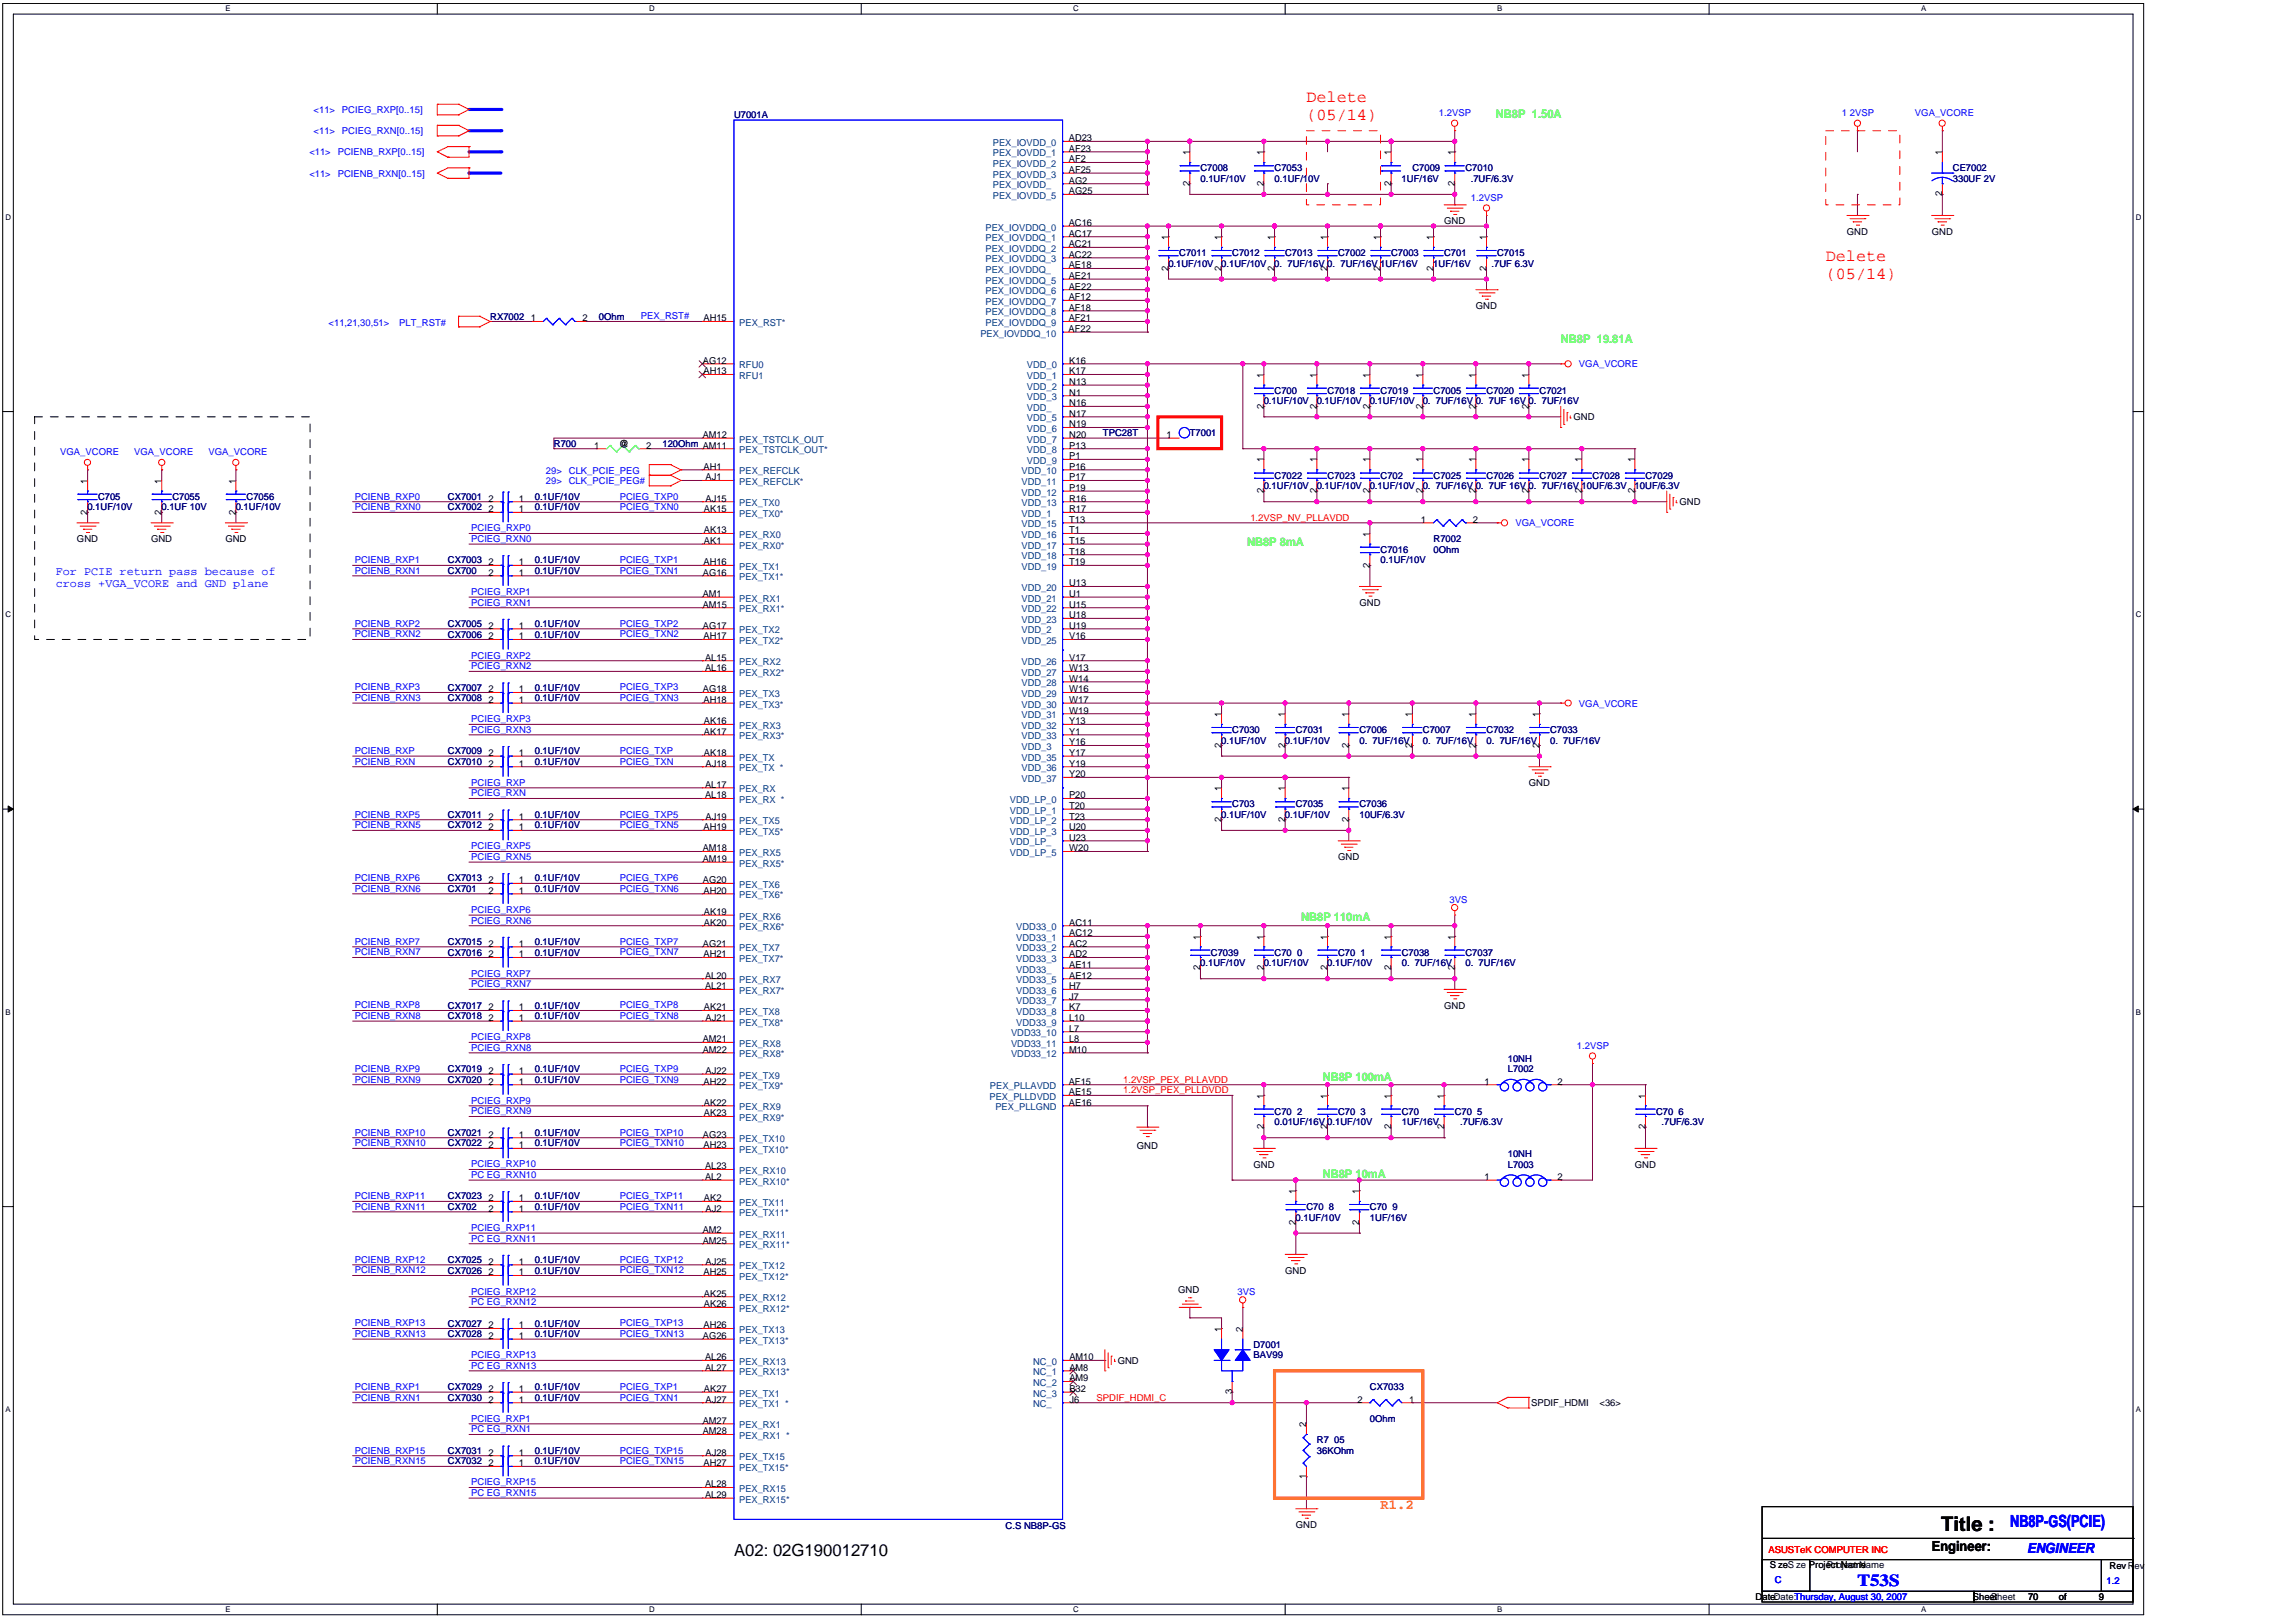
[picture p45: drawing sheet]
<svg xmlns="http://www.w3.org/2000/svg" width="297mm" height="210mm" viewBox="0 0 297 210" stroke-linecap="round" stroke-linejoin="round" font-family="sans-serif">
<defs><g id="words">
<text font-size="2.6" x="251.2" y="198">Title :</text>
<g font-size="2.2" fill="#f00">
<text x="169.1" y="13.2">Delete</text>
<text x="169.1" y="15.5">(05/14)</text>
<text x="236.3" y="33.7">Delete</text>
<text x="236.3" y="36.1">(05/14)</text>
</g>
<g font-size="2.2" fill="#00f">
<text x="260.1" y="197.6">NB8P-GS(PCIE)</text>
<text x="240.4" y="205.2">T53S</text>
</g>
<text font-size="2.2" x="95" y="201.3">A02: 02G190012710</text>
<text font-size="1.8" fill="#ff8000" x="178.7" y="195.3">R1.2</text>
<text font-size="1.8" x="250" y="200.7">Engineer:</text>
<text font-size="1.8" fill="#00f" x="262.3" y="201">ENGINEER</text>
<g font-size="1.5" fill="#0f0">
<text x="193.6" y="15.3">NB8P 1.50A</text>
<text x="202" y="44.3">NB8P 19.81A</text>
<text x="161.4" y="70.7">NB8P 8mA</text>
<text x="168.4" y="119.1">NB8P 110mA</text>
<text x="171.2" y="139.9">NB8P 100mA</text>
<text x="171.2" y="152.4">NB8P 10mA</text>
</g>
<g font-size="1.5" fill="#00f">
<text x="7.2" y="74.4">For PCIE return pass because of</text>
<text x="7.2" y="76">cross +VGA_VCORE and GND plane</text>
</g>
<g font-size="1.2" fill="#00f">
<text x="40.6" y="14.6">&lt;11&gt;</text>
<text x="40.6" y="17.3">&lt;11&gt;</text>
<text x="44.3" y="14.6">PCIEG_RXP[0..15]</text>
<text x="44.3" y="17.3">PCIEG_RXN[0..15]</text>
<text x="186.2" y="15">1.2VSP</text>
<text x="238.4" y="15">1 2VSP</text>
<text x="247.8" y="15">VGA_VCORE</text>
<text x="40" y="20.1">&lt;11&gt;</text>
<text x="40" y="22.8">&lt;11&gt;</text>
<text x="43.7" y="20.1">PCIENB_RXP[0..15]</text>
<text x="43.7" y="22.8">PCIENB_RXN[0..15]</text>
<text x="190.3" y="26">1.2VSP</text>
<text x="82.9" y="41.3">PEX_RST#</text>
<text x="42.5" y="42.2">&lt;11,21,30,51&gt;</text>
<text x="51.7" y="42.2">PLT_RST#</text>
<text x="204.3" y="47.5">VGA_VCORE</text>
<text x="7.8" y="58.9">VGA_VCORE</text>
<text x="17.4" y="58.9">VGA_VCORE</text>
<text x="27" y="58.9">VGA_VCORE</text>
<text x="45.9" y="64.6">PCIENB_RXP0</text>
<text x="70.7" y="62.6">29&gt;</text>
<text x="70.7" y="61.4">29&gt;</text>
<text x="73.6" y="62.6">CLK_PCIE_PEG#</text>
<text x="73.6" y="61.4">CLK_PCIE_PEG</text>
<text x="80.2" y="64.6">PCIEG_TXP0</text>
<text x="45.9" y="66">PCIENB_RXN0</text>
<text x="61" y="70.1">PCIEG_RXN0</text>
<text x="61" y="68.8">PCIEG_RXP0</text>
<text x="80.2" y="66">PCIEG_TXN0</text>
<text x="196.1" y="68.1">VGA_VCORE</text>
<text x="45.9" y="72.9">PCIENB_RXP1</text>
<text x="45.9" y="74.2">PCIENB_RXN1</text>
<text x="61" y="77">PCIEG_RXP1</text>
<text x="80.2" y="74.2">PCIEG_TXN1</text>
<text x="80.2" y="72.9">PCIEG_TXP1</text>
<text x="45.9" y="82.5">PCIENB_RXN2</text>
<text x="45.9" y="81.1">PCIENB_RXP2</text>
<text x="61" y="78.4">PCIEG_RXN1</text>
<text x="80.2" y="81.1">PCIEG_TXP2</text>
<text x="80.2" y="82.5">PCIEG_TXN2</text>
<text x="45.9" y="89.3">PCIENB_RXP3</text>
<text x="61" y="86.6">PCIEG_RXN2</text>
<text x="61" y="85.2">PCIEG_RXP2</text>
<text x="80.2" y="89.3">PCIEG_TXP3</text>
<text x="45.9" y="90.7">PCIENB_RXN3</text>
<text x="61" y="94.8">PCIEG_RXN3</text>
<text x="61" y="93.5">PCIEG_RXP3</text>
<text x="80.2" y="90.7">PCIEG_TXN3</text>
<text x="204.3" y="91.4">VGA_VCORE</text>
<text x="45.9" y="98.9">PCIENB_RXN</text>
<text x="45.9" y="97.6">PCIENB_RXP</text>
<text x="61" y="101.7">PCIEG_RXP</text>
<text x="80.2" y="97.6">PCIEG_TXP</text>
<text x="80.2" y="98.9">PCIEG_TXN</text>
<text x="45.9" y="105.8">PCIENB_RXP5</text>
<text x="45.9" y="107.2">PCIENB_RXN5</text>
<text x="61" y="103">PCIEG_RXN</text>
<text x="80.2" y="105.8">PCIEG_TXP5</text>
<text x="80.2" y="107.2">PCIEG_TXN5</text>
<text x="61" y="109.9">PCIEG_RXP5</text>
<text x="61" y="111.3">PCIEG_RXN5</text>
<text x="45.9" y="115.4">PCIENB_RXN6</text>
<text x="45.9" y="114">PCIENB_RXP6</text>
<text x="61" y="118.1">PCIEG_RXP6</text>
<text x="61" y="119.5">PCIEG_RXN6</text>
<text x="80.2" y="114">PCIEG_TXP6</text>
<text x="80.2" y="115.4">PCIEG_TXN6</text>
<text x="187.6" y="116.8">3VS</text>
<text x="45.9" y="122.2">PCIENB_RXP7</text>
<text x="45.9" y="123.6">PCIENB_RXN7</text>
<text x="80.2" y="122.2">PCIEG_TXP7</text>
<text x="80.2" y="123.6">PCIEG_TXN7</text>
<text x="45.9" y="130.5">PCIENB_RXP8</text>
<text x="45.9" y="131.9">PCIENB_RXN8</text>
<text x="61" y="127.7">PCIEG_RXN7</text>
<text x="61" y="126.4">PCIEG_RXP7</text>
<text x="80.2" y="130.5">PCIEG_TXP8</text>
<text x="80.2" y="131.9">PCIEG_TXN8</text>
<text x="61" y="134.6">PCIEG_RXP8</text>
<text x="61" y="136">PCIEG_RXN8</text>
<text x="204.1" y="135.7">1.2VSP</text>
<text x="45.9" y="140.1">PCIENB_RXN9</text>
<text x="45.9" y="138.7">PCIENB_RXP9</text>
<text x="61" y="142.8">PCIEG_RXP9</text>
<text x="80.2" y="138.7">PCIEG_TXP9</text>
<text x="80.2" y="140.1">PCIEG_TXN9</text>
<text x="45.9" y="146.9">PCIENB_RXP10</text>
<text x="45.9" y="148.3">PCIENB_RXN10</text>
<text x="61" y="144.2">PCIEG_RXN9</text>
<text x="80.2" y="148.3">PCIEG_TXN10</text>
<text x="80.2" y="146.9">PCIEG_TXP10</text>
<text x="45.9" y="155.2">PCIENB_RXP11</text>
<text x="61" y="151">PCIEG_RXP10</text>
<text x="61" y="152.4">PC EG_RXN10</text>
<text x="80.2" y="155.2">PCIEG_TXP11</text>
<text x="45.9" y="156.5">PCIENB_RXN11</text>
<text x="61" y="159.3">PCIEG_RXP11</text>
<text x="61" y="160.7">PC EG_RXN11</text>
<text x="80.2" y="156.5">PCIEG_TXN11</text>
<text x="45.9" y="164.8">PCIENB_RXN12</text>
<text x="45.9" y="163.4">PCIENB_RXP12</text>
<text x="61" y="167.5">PCIEG_RXP12</text>
<text x="80.2" y="163.4">PCIEG_TXP12</text>
<text x="80.2" y="164.8">PCIEG_TXN12</text>
<text x="160.2" y="167.5">3VS</text>
<text x="45.9" y="171.6">PCIENB_RXP13</text>
<text x="45.9" y="173">PCIENB_RXN13</text>
<text x="61" y="168.9">PC EG_RXN12</text>
<text x="80.2" y="173">PCIEG_TXN13</text>
<text x="80.2" y="171.6">PCIEG_TXP13</text>
<text x="45.9" y="179.9">PCIENB_RXP1</text>
<text x="61" y="175.8">PCIEG_RXP13</text>
<text x="61" y="177.1">PC EG_RXN13</text>
<text x="80.2" y="179.9">PCIEG_TXP1</text>
<text x="45.9" y="181.2">PCIENB_RXN1</text>
<text x="61" y="184">PCIEG_RXP1</text>
<text x="61" y="185.3">PC EG_RXN1</text>
<text x="80.2" y="181.2">PCIEG_TXN1</text>
<text x="45.9" y="188.1">PCIENB_RXP15</text>
<text x="45.9" y="189.5">PCIENB_RXN15</text>
<text x="80.2" y="188.1">PCIEG_TXP15</text>
<text x="80.2" y="189.5">PCIEG_TXN15</text>
<text x="61" y="192.2">PCIEG_RXP15</text>
<text x="61" y="193.6">PC EG_RXN15</text>
<text x="229.7" y="204.9">C</text>
<text x="232.2" y="207">Thursday, August 30, 2007</text>
<text x="272.6" y="205">1.2</text>
</g>
<g font-size="1.2" fill="#000080">
<text x="95" y="15.3">U7001A</text>
<text x="155.4" y="22.1">C7008</text>
<text x="155.4" y="23.5">0.1UF/10V</text>
<text x="164.9" y="22.1">C7053</text>
<text x="164.9" y="23.5">0.1UF/10V</text>
<text x="181.4" y="23.5">1UF/16V</text>
<text x="182.8" y="22.1">C7009</text>
<text x="189.6" y="22.1">C7010</text>
<text x="190.3" y="23.5">.7UF/6.3V</text>
<text x="252.7" y="22.1">CE7002</text>
<text x="252.7" y="23.5">330UF 2V</text>
<text x="151.2" y="34.5">0.1UF/10V</text>
<text x="152.6" y="33.1">C7011</text>
<text x="158.1" y="34.5">0.1UF/10V</text>
<text x="159.5" y="33.1">C7012</text>
<text x="164.9" y="34.5">0. 7UF/16V 0. 7UF/16V 1UF/16V</text>
<text x="166.3" y="33.1">C7013</text>
<text x="173.2" y="33.1">C7002</text>
<text x="180" y="33.1">C7003</text>
<text x="185.5" y="34.5">1UF/16V</text>
<text x="186.9" y="33.1">C701</text>
<text x="193" y="34.5">.7UF 6.3V</text>
<text x="193.8" y="33.1">C7015</text>
<text x="63.5" y="41.3">RX7002</text>
<text x="77.5" y="41.3">0Ohm</text>
<text x="163.5" y="52.3">0.1UF/10V</text>
<text x="164.9" y="51">C700</text>
<text x="170.4" y="52.3">0.1UF/10V</text>
<text x="171.8" y="51">C7018</text>
<text x="177.3" y="52.3">0.1UF/10V</text>
<text x="178.7" y="51">C7019</text>
<text x="184.1" y="52.3">0. 7UF/16V 0. 7UF 16V 0. 7UF/16V</text>
<text x="185.5" y="51">C7005</text>
<text x="192.4" y="51">C7020</text>
<text x="199.2" y="51">C7021</text>
<text x="71.7" y="57.8">R700</text>
<text x="85.7" y="57.8">120Ohm AM11</text>
<text x="142.7" y="56.4">TPC28T</text>
<text x="154" y="56.4">T7001</text>
<text x="12.7" y="64.7">C705</text>
<text x="22.3" y="64.7">C7055</text>
<text x="31.9" y="64.7">C7056</text>
<text x="58" y="64.7">CX7001</text>
<text x="69.2" y="64.7">0.1UF/10V</text>
<text x="163.5" y="63.3">0.1UF/10V</text>
<text x="164.9" y="61.9">C7022</text>
<text x="170.4" y="63.3">0.1UF/10V</text>
<text x="171.8" y="61.9">C7023</text>
<text x="177.3" y="63.3">0.1UF/10V</text>
<text x="178.7" y="61.9">C702</text>
<text x="184.1" y="63.3">0. 7UF/16V 0. 7UF 16V 0. 7UF/16V 10UF/6.3V</text>
<text x="185.5" y="61.9">C7025</text>
<text x="192.4" y="61.9">C7026</text>
<text x="199.2" y="61.9">C7027</text>
<text x="206.1" y="61.9">C7028</text>
<text x="211.5" y="63.3">10UF/6.3V</text>
<text x="213" y="61.9">C7029</text>
<text x="11.3" y="66">0.1UF/10V</text>
<text x="20.9" y="66">0.1UF 10V</text>
<text x="30.5" y="66">0.1UF/10V</text>
<text x="58" y="66">CX7002</text>
<text x="69.2" y="66">0.1UF/10V</text>
<text x="178.7" y="71.5">C7016</text>
<text x="185.5" y="70.1">R7002</text>
<text x="185.5" y="71.5">0Ohm</text>
<text x="58" y="74.3">CX700</text>
<text x="58" y="72.9">CX7003</text>
<text x="69.2" y="74.3">0.1UF/10V</text>
<text x="69.2" y="72.9">0.1UF/10V</text>
<text x="178.7" y="72.9">0.1UF/10V</text>
<text x="58" y="82.5">CX7006</text>
<text x="58" y="81.1">CX7005</text>
<text x="69.2" y="82.5">0.1UF/10V</text>
<text x="69.2" y="81.1">0.1UF/10V</text>
<text x="58" y="89.3">CX7007</text>
<text x="69.2" y="89.3">0.1UF/10V</text>
<text x="58" y="90.7">CX7008</text>
<text x="69.2" y="90.7">0.1UF/10V</text>
<text x="159.5" y="94.9">C7030</text>
<text x="167.7" y="94.9">C7031</text>
<text x="175.9" y="94.9">C7006</text>
<text x="184.1" y="94.9">C7007</text>
<text x="192.4" y="94.9">C7032</text>
<text x="200.6" y="94.9">C7033</text>
<text x="58" y="99">CX7010</text>
<text x="58" y="97.6">CX7009</text>
<text x="69.2" y="99">0.1UF/10V</text>
<text x="69.2" y="97.6">0.1UF/10V</text>
<text x="158.1" y="96.2">0.1UF/10V</text>
<text x="166.3" y="96.2">0.1UF/10V</text>
<text x="175.9" y="96.2">0. 7UF/16V</text>
<text x="184.1" y="96.2">0. 7UF/16V</text>
<text x="192.4" y="96.2">0. 7UF/16V</text>
<text x="200.6" y="96.2">0. 7UF/16V</text>
<text x="58" y="105.8">CX7011</text>
<text x="58" y="107.2">CX7012</text>
<text x="69.2" y="105.8">0.1UF/10V</text>
<text x="69.2" y="107.2">0.1UF/10V</text>
<text x="158.1" y="105.8">0.1UF/10V</text>
<text x="159.5" y="104.4">C703</text>
<text x="166.3" y="105.8">0.1UF/10V</text>
<text x="167.7" y="104.4">C7035</text>
<text x="175.9" y="104.4">C7036</text>
<text x="175.9" y="105.8">10UF/6.3V</text>
<text x="58" y="114">CX7013</text>
<text x="58" y="115.4">CX701</text>
<text x="69.2" y="114">0.1UF/10V</text>
<text x="69.2" y="115.4">0.1UF/10V</text>
<text x="58" y="122.3">CX7015</text>
<text x="58" y="123.6">CX7016</text>
<text x="69.2" y="122.3">0.1UF/10V</text>
<text x="69.2" y="123.6">0.1UF/10V</text>
<text x="155.3" y="125">0.1UF/10V</text>
<text x="156.7" y="123.6">C7039</text>
<text x="163.5" y="125">0.1UF/10V</text>
<text x="164.9" y="123.6">C70 0</text>
<text x="171.8" y="125">0.1UF/10V</text>
<text x="173.2" y="123.6">C70 1</text>
<text x="181.4" y="123.6">C7038</text>
<text x="181.4" y="125">0. 7UF/16V</text>
<text x="189.6" y="123.6">C7037</text>
<text x="189.6" y="125">0. 7UF/16V</text>
<text x="58" y="130.5">CX7017</text>
<text x="58" y="131.9">CX7018</text>
<text x="69.2" y="130.5">0.1UF/10V</text>
<text x="69.2" y="131.9">0.1UF/10V</text>
<text x="195.1" y="137.4">10NH</text>
<text x="58" y="138.7">CX7019</text>
<text x="58" y="140.1">CX7020</text>
<text x="69.2" y="138.7">0.1UF/10V</text>
<text x="69.2" y="140.1">0.1UF/10V</text>
<text x="195.1" y="138.7">L7002</text>
<text x="58" y="148.3">CX7022</text>
<text x="58" y="147">CX7021</text>
<text x="69.2" y="148.3">0.1UF/10V</text>
<text x="69.2" y="147">0.1UF/10V</text>
<text x="164.9" y="144.2">C70 2</text>
<text x="164.9" y="145.6">0.01UF/16V 0.1UF/10V</text>
<text x="173.2" y="144.2">C70 3</text>
<text x="181.4" y="144.2">C70</text>
<text x="181.4" y="145.6">1UF/16V</text>
<text x="188.3" y="144.2">C70 5</text>
<text x="189" y="145.6">.7UF/6.3V</text>
<text x="195.1" y="149.7">10NH</text>
<text x="214.3" y="144.2">C70 6</text>
<text x="215" y="145.6">.7UF/6.3V</text>
<text x="58" y="155.2">CX7023</text>
<text x="69.2" y="155.2">0.1UF/10V</text>
<text x="195.1" y="151.1">L7003</text>
<text x="58" y="156.6">CX702</text>
<text x="69.2" y="156.6">0.1UF/10V</text>
<text x="167.7" y="157.9">0.1UF/10V</text>
<text x="169.1" y="156.6">C70 8</text>
<text x="177.3" y="156.6">C70 9</text>
<text x="177.3" y="157.9">1UF/16V</text>
<text x="58" y="164.8">CX7026</text>
<text x="58" y="163.4">CX7025</text>
<text x="69.2" y="164.8">0.1UF/10V</text>
<text x="69.2" y="163.4">0.1UF/10V</text>
<text x="58" y="173">CX7028</text>
<text x="58" y="171.6">CX7027</text>
<text x="69.2" y="173">0.1UF/10V</text>
<text x="69.2" y="171.6">0.1UF/10V</text>
<text x="58" y="179.9">CX7029</text>
<text x="69.2" y="179.9">0.1UF/10V</text>
<text x="162.2" y="174.4">D7001</text>
<text x="162.2" y="175.8">BAV99</text>
<text x="177.3" y="179.9">CX7033</text>
<text x="58" y="181.3">CX7030</text>
<text x="69.2" y="181.3">0.1UF/10V</text>
<text x="177.3" y="184">0Ohm</text>
<text x="58" y="189.5">CX7032</text>
<text x="58" y="188.1">CX7031</text>
<text x="69.2" y="189.5">0.1UF/10V</text>
<text x="69.2" y="188.1">0.1UF/10V</text>
<text x="170.4" y="186.7">R7 05</text>
<text x="170.4" y="188.1">36KOhm</text>
<text x="130.1" y="197.8">C.S NB8P-GS</text>
</g>
<g font-size="1.2" fill="#004080">
<text x="128.5" y="23">PEX_IOVDD_3</text>
<text x="128.5" y="21.6">PEX_IOVDD_2</text>
<text x="128.5" y="20.2">PEX_IOVDD_1</text>
<text x="128.5" y="18.9">PEX_IOVDD_0</text>
<text x="127.5" y="29.8">PEX_IOVDDQ_0</text>
<text x="128.5" y="25.7">PEX_IOVDD_5</text>
<text x="128.5" y="24.3">PEX_IOVDD_</text>
<text x="127.5" y="35.3">PEX_IOVDDQ_</text>
<text x="127.5" y="33.9">PEX_IOVDDQ_3</text>
<text x="127.5" y="32.6">PEX_IOVDDQ_2</text>
<text x="127.5" y="31.2">PEX_IOVDDQ_1</text>
<text x="127.5" y="40.8">PEX_IOVDDQ_8</text>
<text x="127.5" y="39.4">PEX_IOVDDQ_7</text>
<text x="127.5" y="38.1">PEX_IOVDDQ_6</text>
<text x="127.5" y="36.7">PEX_IOVDDQ_5</text>
<text x="95.7" y="47.6">RFU0</text>
<text x="95.7" y="42.2">PEX_RST*</text>
<text x="126.9" y="43.5">PEX_IOVDDQ_10</text>
<text x="127.5" y="42.2">PEX_IOVDDQ_9</text>
<text x="132.9" y="47.6">VDD_0</text>
<text x="95.7" y="49">RFU1</text>
<text x="132.9" y="53.2">VDD_</text>
<text x="132.9" y="51.8">VDD_3</text>
<text x="132.9" y="50.4">VDD_2</text>
<text x="132.9" y="49">VDD_1</text>
<text x="95.7" y="58.6">PEX_TSTCLK_OUT*</text>
<text x="95.7" y="57.3">PEX_TSTCLK_OUT</text>
<text x="132.9" y="58.6">VDD_8</text>
<text x="132.9" y="57.3">VDD_7</text>
<text x="132.9" y="55.9">VDD_6</text>
<text x="132.9" y="54.5">VDD_5</text>
<text x="95.7" y="65.5">PEX_TX0</text>
<text x="95.7" y="62.7">PEX_REFCLK*</text>
<text x="95.7" y="61.4">PEX_REFCLK</text>
<text x="132.2" y="65.5">VDD_13</text>
<text x="132.2" y="64.1">VDD_12</text>
<text x="132.2" y="62.7">VDD_11</text>
<text x="132.2" y="61.4">VDD_10</text>
<text x="132.9" y="60">VDD_9</text>
<text x="95.7" y="71">PEX_RX0*</text>
<text x="95.7" y="69.6">PEX_RX0</text>
<text x="95.7" y="66.9">PEX_TX0*</text>
<text x="132.2" y="71">VDD_17</text>
<text x="132.2" y="69.6">VDD_16</text>
<text x="132.2" y="68.2">VDD_15</text>
<text x="132.2" y="66.9">VDD_1</text>
<text x="95.7" y="77.8">PEX_RX1</text>
<text x="95.7" y="75.1">PEX_TX1*</text>
<text x="95.7" y="73.7">PEX_TX1</text>
<text x="132.2" y="77.8">VDD_21</text>
<text x="132.2" y="76.5">VDD_20</text>
<text x="132.2" y="73.7">VDD_19</text>
<text x="132.2" y="72.4">VDD_18</text>
<text x="95.7" y="83.3">PEX_TX2*</text>
<text x="95.7" y="81.9">PEX_TX2</text>
<text x="95.7" y="79.2">PEX_RX1*</text>
<text x="132.2" y="83.3">VDD_25</text>
<text x="132.2" y="81.9">VDD_2</text>
<text x="132.2" y="80.6">VDD_23</text>
<text x="132.2" y="79.2">VDD_22</text>
<text x="95.7" y="87.4">PEX_RX2*</text>
<text x="95.7" y="86.1">PEX_RX2</text>
<text x="132.2" y="88.8">VDD_28</text>
<text x="132.2" y="87.4">VDD_27</text>
<text x="132.2" y="86.1">VDD_26</text>
<text x="95.7" y="95.7">PEX_RX3*</text>
<text x="95.7" y="94.3">PEX_RX3</text>
<text x="95.7" y="91.5">PEX_TX3*</text>
<text x="95.7" y="90.2">PEX_TX3</text>
<text x="132.2" y="95.7">VDD_33</text>
<text x="132.2" y="94.3">VDD_32</text>
<text x="132.2" y="92.9">VDD_31</text>
<text x="132.2" y="91.5">VDD_30</text>
<text x="132.2" y="90.2">VDD_29</text>
<text x="95.7" y="99.8">PEX_TX *</text>
<text x="95.7" y="98.4">PEX_TX</text>
<text x="132.2" y="101.2">VDD_37</text>
<text x="132.2" y="99.8">VDD_36</text>
<text x="132.2" y="98.4">VDD_35</text>
<text x="132.2" y="97">VDD_3</text>
<text x="95.7" y="106.6">PEX_TX5</text>
<text x="95.7" y="103.9">PEX_RX *</text>
<text x="95.7" y="102.5">PEX_RX</text>
<text x="130.7" y="106.6">VDD_LP_2</text>
<text x="130.7" y="105.3">VDD_LP_1</text>
<text x="130.7" y="103.9">VDD_LP_0</text>
<text x="95.7" y="112.1">PEX_RX5*</text>
<text x="95.7" y="110.7">PEX_RX5</text>
<text x="95.7" y="108">PEX_TX5*</text>
<text x="130.7" y="110.7">VDD_LP_5</text>
<text x="130.7" y="109.4">VDD_LP_</text>
<text x="130.7" y="108">VDD_LP_3</text>
<text x="95.7" y="119">PEX_RX6</text>
<text x="95.7" y="116.2">PEX_TX6*</text>
<text x="95.7" y="114.9">PEX_TX6</text>
<text x="95.7" y="124.5">PEX_TX7*</text>
<text x="95.7" y="123.1">PEX_TX7</text>
<text x="95.7" y="120.4">PEX_RX6*</text>
<text x="131.5" y="125.8">VDD33_</text>
<text x="131.5" y="124.5">VDD33_3</text>
<text x="131.5" y="123.1">VDD33_2</text>
<text x="131.5" y="121.7">VDD33_1</text>
<text x="131.5" y="120.4">VDD33_0</text>
<text x="95.7" y="131.3">PEX_TX8</text>
<text x="95.7" y="128.6">PEX_RX7*</text>
<text x="95.7" y="127.2">PEX_RX7</text>
<text x="131.5" y="131.3">VDD33_8</text>
<text x="131.5" y="129.9">VDD33_7</text>
<text x="131.5" y="128.6">VDD33_6</text>
<text x="131.5" y="127.2">VDD33_5</text>
<text x="95.7" y="136.8">PEX_RX8*</text>
<text x="95.7" y="135.4">PEX_RX8</text>
<text x="95.7" y="132.7">PEX_TX8*</text>
<text x="130.8" y="136.8">VDD33_12</text>
<text x="130.8" y="135.4">VDD33_11</text>
<text x="130.8" y="134.1">VDD33_10</text>
<text x="131.5" y="132.7">VDD33_9</text>
<text x="95.7" y="143.7">PEX_RX9</text>
<text x="95.7" y="140.9">PEX_TX9*</text>
<text x="95.7" y="139.6">PEX_TX9</text>
<text x="128.1" y="142.3">PEX_PLLDVDD</text>
<text x="128.1" y="140.9">PEX_PLLAVDD</text>
<text x="128.8" y="143.7">PEX_PLLGND</text>
<text x="95.7" y="149.2">PEX_TX10*</text>
<text x="95.7" y="147.8">PEX_TX10</text>
<text x="95.7" y="145">PEX_RX9*</text>
<text x="95.7" y="153.3">PEX_RX10*</text>
<text x="95.7" y="151.9">PEX_RX10</text>
<text x="95.7" y="161.5">PEX_RX11*</text>
<text x="95.7" y="160.1">PEX_RX11</text>
<text x="95.7" y="157.4">PEX_TX11*</text>
<text x="95.7" y="156">PEX_TX11</text>
<text x="95.7" y="165.6">PEX_TX12*</text>
<text x="95.7" y="164.2">PEX_TX12</text>
<text x="95.7" y="173.8">PEX_TX13*</text>
<text x="95.7" y="172.5">PEX_TX13</text>
<text x="95.7" y="169.7">PEX_RX12*</text>
<text x="95.7" y="168.4">PEX_RX12</text>
<text x="95.7" y="178">PEX_RX13*</text>
<text x="95.7" y="176.6">PEX_RX13</text>
<text x="133.7" y="179.3">NC_2</text>
<text x="133.7" y="178">NC_1</text>
<text x="133.7" y="176.6">NC_0</text>
<text x="95.7" y="184.8">PEX_RX1</text>
<text x="95.7" y="182.1">PEX_TX1 *</text>
<text x="95.7" y="180.7">PEX_TX1</text>
<text x="133.7" y="182.1">NC_</text>
<text x="133.7" y="180.7">NC_3</text>
<text x="95.7" y="190.3">PEX_TX15*</text>
<text x="95.7" y="188.9">PEX_TX15</text>
<text x="95.7" y="186.2">PEX_RX1 *</text>
<text x="95.7" y="194.4">PEX_RX15*</text>
<text x="95.7" y="193">PEX_RX15</text>
</g>
<g font-size="1.2">
<text x="138.3" y="23.8">AG2</text>
<text x="138.3" y="22.4">AF25</text>
<text x="138.3" y="21">AF2</text>
<text x="138.3" y="19.6">AF23</text>
<text x="138.3" y="18.3">AD23</text>
<text x="154" y="20.1" transform="rotate(-90 154 20.1)">1</text>
<text x="163.5" y="20.1" transform="rotate(-90 163.5 20.1)">1</text>
<text x="180" y="20.1" transform="rotate(-90 180 20.1)">1</text>
<text x="188.2" y="20.1" transform="rotate(-90 188.2 20.1)">1</text>
<text x="251.3" y="20.1" transform="rotate(-90 251.3 20.1)">1</text>
<text x="138.3" y="29.2">AC16</text>
<text x="138.3" y="25.1">AG25</text>
<text x="154" y="24" transform="rotate(-90 154 24)">2</text>
<text x="163.5" y="24" transform="rotate(-90 163.5 24)">2</text>
<text x="180" y="24" transform="rotate(-90 180 24)">2</text>
<text x="186.9" y="29">GND</text>
<text x="188.2" y="24" transform="rotate(-90 188.2 24)">2</text>
<text x="251.3" y="25.4" transform="rotate(-90 251.3 25.4)">2</text>
<text x="138.3" y="34.7">AE18</text>
<text x="138.3" y="33.3">AC22</text>
<text x="138.3" y="32">AC21</text>
<text x="138.3" y="30.6">AC17</text>
<text x="151.2" y="35" transform="rotate(-90 151.2 35)">2</text>
<text x="151.2" y="31.1" transform="rotate(-90 151.2 31.1)">1</text>
<text x="158.1" y="35" transform="rotate(-90 158.1 35)">2</text>
<text x="158.1" y="31.1" transform="rotate(-90 158.1 31.1)">1</text>
<text x="164.9" y="35" transform="rotate(-90 164.9 35)">2</text>
<text x="164.9" y="31.1" transform="rotate(-90 164.9 31.1)">1</text>
<text x="171.8" y="35" transform="rotate(-90 171.8 35)">2</text>
<text x="171.8" y="31.1" transform="rotate(-90 171.8 31.1)">1</text>
<text x="178.6" y="35" transform="rotate(-90 178.6 35)">2</text>
<text x="178.6" y="31.1" transform="rotate(-90 178.6 31.1)">1</text>
<text x="185.5" y="35" transform="rotate(-90 185.5 35)">2</text>
<text x="185.5" y="31.1" transform="rotate(-90 185.5 31.1)">1</text>
<text x="192.4" y="35" transform="rotate(-90 192.4 35)">2</text>
<text x="192.4" y="31.1" transform="rotate(-90 192.4 31.1)">1</text>
<text x="239" y="30.4">GND</text>
<text x="250" y="30.4">GND</text>
<text x="68.7" y="41.6">1</text>
<text x="75.4" y="41.6">2</text>
<text x="91" y="41.6">AH15</text>
<text x="138.3" y="41.6">AF21</text>
<text x="138.3" y="40.2">AF18</text>
<text x="138.3" y="38.8">AF12</text>
<text x="138.3" y="37.5">AE22</text>
<text x="138.3" y="36.1">AE21</text>
<text x="191" y="40">GND</text>
<text x="91" y="47.1">AG12</text>
<text x="138.3" y="43">AF22</text>
<text x="138.4" y="47.1">K16</text>
<text x="91" y="48.4">AH13</text>
<text x="138.4" y="53.9">N17</text>
<text x="138.4" y="52.6">N16</text>
<text x="138.4" y="51.2">N1</text>
<text x="138.4" y="49.8">N13</text>
<text x="138.4" y="48.4">K17</text>
<text x="163.5" y="52.9" transform="rotate(-90 163.5 52.9)">2</text>
<text x="163.5" y="48.9" transform="rotate(-90 163.5 48.9)">1</text>
<text x="170.4" y="52.9" transform="rotate(-90 170.4 52.9)">2</text>
<text x="170.4" y="48.9" transform="rotate(-90 170.4 48.9)">1</text>
<text x="177.3" y="52.9" transform="rotate(-90 177.3 52.9)">2</text>
<text x="177.3" y="48.9" transform="rotate(-90 177.3 48.9)">1</text>
<text x="184.1" y="52.9" transform="rotate(-90 184.1 52.9)">2</text>
<text x="184.1" y="48.9" transform="rotate(-90 184.1 48.9)">1</text>
<text x="191" y="52.9" transform="rotate(-90 191 52.9)">2</text>
<text x="191" y="48.9" transform="rotate(-90 191 48.9)">1</text>
<text x="197.8" y="52.9" transform="rotate(-90 197.8 52.9)">2</text>
<text x="197.8" y="48.9" transform="rotate(-90 197.8 48.9)">1</text>
<text x="76.9" y="58">1</text>
<text x="80.1" y="57.8">@</text>
<text x="83.6" y="58">2</text>
<text x="90.9" y="56.7">AM12</text>
<text x="138.4" y="59.4">P1</text>
<text x="138.4" y="58">P13</text>
<text x="138.4" y="56.7">N20</text>
<text x="138.4" y="55.3">N19</text>
<text x="151" y="56.7">1</text>
<text x="163.5" y="59.8" transform="rotate(-90 163.5 59.8)">1</text>
<text x="170.4" y="59.8" transform="rotate(-90 170.4 59.8)">1</text>
<text x="177.3" y="59.8" transform="rotate(-90 177.3 59.8)">1</text>
<text x="184.1" y="59.8" transform="rotate(-90 184.1 59.8)">1</text>
<text x="191" y="59.8" transform="rotate(-90 191 59.8)">1</text>
<text x="197.8" y="59.8" transform="rotate(-90 197.8 59.8)">1</text>
<text x="203.6" y="54.4">GND</text>
<text x="204.7" y="59.8" transform="rotate(-90 204.7 59.8)">1</text>
<text x="211.6" y="59.8" transform="rotate(-90 211.6 59.8)">1</text>
<text x="11.3" y="62.6" transform="rotate(-90 11.3 62.6)">1</text>
<text x="20.9" y="62.6" transform="rotate(-90 20.9 62.6)">1</text>
<text x="30.5" y="62.6" transform="rotate(-90 30.5 62.6)">1</text>
<text x="63.2" y="64.9">2</text>
<text x="67.2" y="64.9">1</text>
<text x="91" y="60.8">AH1</text>
<text x="91.3" y="64.9">AJ15</text>
<text x="91.3" y="62.1">AJ1</text>
<text x="138.4" y="64.9">R16</text>
<text x="138.4" y="63.5">P19</text>
<text x="138.4" y="62.1">P17</text>
<text x="138.4" y="60.8">P16</text>
<text x="163.5" y="63.8" transform="rotate(-90 163.5 63.8)">2</text>
<text x="170.4" y="63.8" transform="rotate(-90 170.4 63.8)">2</text>
<text x="177.3" y="63.8" transform="rotate(-90 177.3 63.8)">2</text>
<text x="184.1" y="63.8" transform="rotate(-90 184.1 63.8)">2</text>
<text x="191" y="63.8" transform="rotate(-90 191 63.8)">2</text>
<text x="197.8" y="63.8" transform="rotate(-90 197.8 63.8)">2</text>
<text x="204.7" y="63.8" transform="rotate(-90 204.7 63.8)">2</text>
<text x="211.6" y="63.8" transform="rotate(-90 211.6 63.8)">2</text>
<text x="217.4" y="65.3">GND</text>
<text x="10" y="70.1">GND</text>
<text x="11.3" y="66.6" transform="rotate(-90 11.3 66.6)">2</text>
<text x="19.6" y="70.1">GND</text>
<text x="20.9" y="66.6" transform="rotate(-90 20.9 66.6)">2</text>
<text x="29.2" y="70.1">GND</text>
<text x="30.5" y="66.6" transform="rotate(-90 30.5 66.6)">2</text>
<text x="63.2" y="66.3">2</text>
<text x="67.2" y="66.3">1</text>
<text x="91.1" y="70.4">AK1</text>
<text x="91.1" y="69">AK13</text>
<text x="91.1" y="66.3">AK15</text>
<text x="138.4" y="71.8">T18</text>
<text x="138.4" y="70.4">T15</text>
<text x="138.4" y="69">T1</text>
<text x="138.4" y="67.6">T13</text>
<text x="138.4" y="66.3">R17</text>
<text x="177.3" y="69.5" transform="rotate(-90 177.3 69.5)">1</text>
<text x="183.9" y="67.6">1</text>
<text x="190.6" y="67.6">2</text>
<text x="63.2" y="74.5">2</text>
<text x="63.2" y="73.1">2</text>
<text x="67.2" y="74.5">1</text>
<text x="67.2" y="73.1">1</text>
<text x="90.9" y="77.2">AM1</text>
<text x="91" y="74.5">AG16</text>
<text x="91" y="73.1">AH16</text>
<text x="138.4" y="77.2">U1</text>
<text x="138.4" y="75.9">U13</text>
<text x="138.4" y="73.1">T19</text>
<text x="177.3" y="73.4" transform="rotate(-90 177.3 73.4)">2</text>
<text x="63.2" y="82.7">2</text>
<text x="63.2" y="81.3">2</text>
<text x="67.2" y="82.7">1</text>
<text x="67.2" y="81.3">1</text>
<text x="90.9" y="78.6">AM15</text>
<text x="91" y="81.3">AG17</text>
<text x="91" y="82.7">AH17</text>
<text x="138.4" y="82.7">V16</text>
<text x="138.4" y="81.3">U19</text>
<text x="138.4" y="80">U18</text>
<text x="138.4" y="78.6">U15</text>
<text x="175.9" y="78.4">GND</text>
<text x="63.2" y="89.6">2</text>
<text x="67.2" y="89.6">1</text>
<text x="91" y="89.6">AG18</text>
<text x="91.2" y="86.9">AL16</text>
<text x="91.2" y="85.5">AL15</text>
<text x="138.4" y="89.6">W16</text>
<text x="138.4" y="88.2">W14</text>
<text x="138.4" y="86.9">W13</text>
<text x="138.4" y="85.5">V17</text>
<text x="63.2" y="91">2</text>
<text x="67.2" y="91">1</text>
<text x="91" y="91">AH18</text>
<text x="91.1" y="95.1">AK17</text>
<text x="91.1" y="93.7">AK16</text>
<text x="138.4" y="95.1">Y1</text>
<text x="138.4" y="93.7">Y13</text>
<text x="138.4" y="92.3">W19</text>
<text x="138.4" y="91">W17</text>
<text x="158.1" y="92.8" transform="rotate(-90 158.1 92.8)">1</text>
<text x="166.3" y="92.8" transform="rotate(-90 166.3 92.8)">1</text>
<text x="174.5" y="92.8" transform="rotate(-90 174.5 92.8)">1</text>
<text x="182.8" y="92.8" transform="rotate(-90 182.8 92.8)">1</text>
<text x="191" y="92.8" transform="rotate(-90 191 92.8)">1</text>
<text x="199.2" y="92.8" transform="rotate(-90 199.2 92.8)">1</text>
<text x="63.2" y="99.2">2</text>
<text x="63.2" y="97.8">2</text>
<text x="67.2" y="99.2">1</text>
<text x="67.2" y="97.8">1</text>
<text x="91.1" y="97.8">AK18</text>
<text x="91.2" y="101.9">AL17</text>
<text x="91.3" y="99.2">AJ18</text>
<text x="138.4" y="100.6">Y20</text>
<text x="138.4" y="99.2">Y19</text>
<text x="138.4" y="97.8">Y17</text>
<text x="138.4" y="96.4">Y16</text>
<text x="158.1" y="96.7" transform="rotate(-90 158.1 96.7)">2</text>
<text x="166.3" y="96.7" transform="rotate(-90 166.3 96.7)">2</text>
<text x="174.5" y="96.7" transform="rotate(-90 174.5 96.7)">2</text>
<text x="182.8" y="96.7" transform="rotate(-90 182.8 96.7)">2</text>
<text x="191" y="96.7" transform="rotate(-90 191 96.7)">2</text>
<text x="197.9" y="101.7">GND</text>
<text x="199.2" y="96.7" transform="rotate(-90 199.2 96.7)">2</text>
<text x="63.2" y="106">2</text>
<text x="63.2" y="107.4">2</text>
<text x="67.2" y="106">1</text>
<text x="67.2" y="107.4">1</text>
<text x="91" y="107.4">AH19</text>
<text x="91.2" y="103.3">AL18</text>
<text x="91.3" y="106">AJ19</text>
<text x="138.4" y="107.4">U20</text>
<text x="138.4" y="106">T23</text>
<text x="138.4" y="104.7">T20</text>
<text x="138.4" y="103.3">P20</text>
<text x="158.1" y="106.3" transform="rotate(-90 158.1 106.3)">2</text>
<text x="158.1" y="102.4" transform="rotate(-90 158.1 102.4)">1</text>
<text x="166.3" y="106.3" transform="rotate(-90 166.3 106.3)">2</text>
<text x="166.3" y="102.4" transform="rotate(-90 166.3 102.4)">1</text>
<text x="174.5" y="106.3" transform="rotate(-90 174.5 106.3)">2</text>
<text x="174.5" y="102.4" transform="rotate(-90 174.5 102.4)">1</text>
<text x="90.9" y="111.5">AM19</text>
<text x="90.9" y="110.2">AM18</text>
<text x="138.4" y="110.2">W20</text>
<text x="138.4" y="108.8">U23</text>
<text x="173.2" y="111.3">GND</text>
<text x="63.2" y="114.3">2</text>
<text x="63.2" y="115.6">2</text>
<text x="67.2" y="114.3">1</text>
<text x="67.2" y="115.6">1</text>
<text x="91" y="114.3">AG20</text>
<text x="91" y="115.6">AH20</text>
<text x="91.1" y="119.8">AK20</text>
<text x="91.1" y="118.4">AK19</text>
<text x="138.4" y="119.8">AC11</text>
<text x="63.2" y="122.5">2</text>
<text x="63.2" y="123.9">2</text>
<text x="67.2" y="122.5">1</text>
<text x="67.2" y="123.9">1</text>
<text x="91" y="122.5">AG21</text>
<text x="91" y="123.9">AH21</text>
<text x="138.4" y="125.2">AE11</text>
<text x="138.4" y="123.9">AD2</text>
<text x="138.4" y="122.5">AC2</text>
<text x="138.4" y="121.1">AC12</text>
<text x="155.3" y="125.5" transform="rotate(-90 155.3 125.5)">2</text>
<text x="155.3" y="121.6" transform="rotate(-90 155.3 121.6)">1</text>
<text x="163.5" y="125.5" transform="rotate(-90 163.5 125.5)">2</text>
<text x="163.5" y="121.6" transform="rotate(-90 163.5 121.6)">1</text>
<text x="171.8" y="125.5" transform="rotate(-90 171.8 125.5)">2</text>
<text x="171.8" y="121.6" transform="rotate(-90 171.8 121.6)">1</text>
<text x="180" y="125.5" transform="rotate(-90 180 125.5)">2</text>
<text x="180" y="121.6" transform="rotate(-90 180 121.6)">1</text>
<text x="188.2" y="125.5" transform="rotate(-90 188.2 125.5)">2</text>
<text x="188.2" y="121.6" transform="rotate(-90 188.2 121.6)">1</text>
<text x="63.2" y="130.7">2</text>
<text x="67.2" y="130.7">1</text>
<text x="91.1" y="130.7">AK21</text>
<text x="91.2" y="128">AL21</text>
<text x="91.2" y="126.6">AL20</text>
<text x="138.4" y="130.7">K7</text>
<text x="138.4" y="129.4">J7</text>
<text x="138.4" y="128">H7</text>
<text x="138.4" y="126.6">AE12</text>
<text x="186.9" y="130.5">GND</text>
<text x="63.2" y="132.1">2</text>
<text x="67.2" y="132.1">1</text>
<text x="90.9" y="136.2">AM22</text>
<text x="90.9" y="134.9">AM21</text>
<text x="91.3" y="132.1">AJ21</text>
<text x="138.4" y="136.2">M10</text>
<text x="138.4" y="134.9">L8</text>
<text x="138.4" y="133.5">L7</text>
<text x="138.4" y="132.1">L10</text>
<text x="63.2" y="139">2</text>
<text x="63.2" y="140.3">2</text>
<text x="67.2" y="139">1</text>
<text x="67.2" y="140.3">1</text>
<text x="91" y="140.3">AH22</text>
<text x="91.1" y="143.1">AK22</text>
<text x="91.3" y="139">AJ22</text>
<text x="138.3" y="141.7">AE15</text>
<text x="138.3" y="140.3">AF15</text>
<text x="138.3" y="143.1">AE16</text>
<text x="163.5" y="142.1" transform="rotate(-90 163.5 142.1)">1</text>
<text x="171.8" y="142.1" transform="rotate(-90 171.8 142.1)">1</text>
<text x="180" y="142.1" transform="rotate(-90 180 142.1)">1</text>
<text x="186.9" y="142.1" transform="rotate(-90 186.9 142.1)">1</text>
<text x="192.1" y="140.3">1</text>
<text x="201.6" y="140.3">2</text>
<text x="212.9" y="142.1" transform="rotate(-90 212.9 142.1)">1</text>
<text x="63.2" y="148.6">2</text>
<text x="63.2" y="147.2">2</text>
<text x="67.2" y="148.6">1</text>
<text x="67.2" y="147.2">1</text>
<text x="91" y="147.2">AG23</text>
<text x="91" y="148.6">AH23</text>
<text x="91.1" y="144.4">AK23</text>
<text x="147.1" y="148.6">GND</text>
<text x="163.5" y="146.1" transform="rotate(-90 163.5 146.1)">2</text>
<text x="171.8" y="146.1" transform="rotate(-90 171.8 146.1)">2</text>
<text x="180" y="146.1" transform="rotate(-90 180 146.1)">2</text>
<text x="186.9" y="146.1" transform="rotate(-90 186.9 146.1)">2</text>
<text x="212.9" y="146.1" transform="rotate(-90 212.9 146.1)">2</text>
<text x="63.2" y="155.4">2</text>
<text x="67.2" y="155.4">1</text>
<text x="91.1" y="155.4">AK2</text>
<text x="91.2" y="152.7">AL2</text>
<text x="91.2" y="151.3">AL23</text>
<text x="162.2" y="151.1">GND</text>
<text x="167.7" y="154.5" transform="rotate(-90 167.7 154.5)">1</text>
<text x="175.9" y="154.5" transform="rotate(-90 175.9 154.5)">1</text>
<text x="192.1" y="152.7">1</text>
<text x="201.6" y="152.7">2</text>
<text x="211.6" y="151.1">GND</text>
<text x="63.2" y="156.8">2</text>
<text x="67.2" y="156.8">1</text>
<text x="90.9" y="160.9">AM25</text>
<text x="90.9" y="159.5">AM2</text>
<text x="91.3" y="156.8">AJ2</text>
<text x="167.7" y="158.5" transform="rotate(-90 167.7 158.5)">2</text>
<text x="175.9" y="158.5" transform="rotate(-90 175.9 158.5)">2</text>
<text x="63.2" y="165">2</text>
<text x="63.2" y="163.6">2</text>
<text x="67.2" y="165">1</text>
<text x="67.2" y="163.6">1</text>
<text x="91" y="165">AH25</text>
<text x="91.1" y="167.8">AK25</text>
<text x="91.3" y="163.6">AJ25</text>
<text x="152.5" y="167.3">GND</text>
<text x="166.3" y="164.8">GND</text>
<text x="63.2" y="173.3">2</text>
<text x="63.2" y="171.9">2</text>
<text x="67.2" y="173.3">1</text>
<text x="67.2" y="171.9">1</text>
<text x="91" y="173.3">AG26</text>
<text x="91" y="171.9">AH26</text>
<text x="91.1" y="169.1">AK26</text>
<text x="158.1" y="172.3" transform="rotate(-90 158.1 172.3)">1</text>
<text x="160.8" y="172.3" transform="rotate(-90 160.8 172.3)">2</text>
<text x="91.2" y="177.4">AL27</text>
<text x="91.2" y="176">AL26</text>
<text x="138.4" y="178.7">AM9</text>
<text x="138.4" y="177.4">AM8</text>
<text x="138.4" y="176">AM10</text>
<text x="144.6" y="176.4">GND</text>
<text x="63.2" y="181.5">2</text>
<text x="63.2" y="180.1">2</text>
<text x="67.2" y="181.5">1</text>
<text x="67.2" y="180.1">1</text>
<text x="90.9" y="185.6">AM28</text>
<text x="90.9" y="184.2">AM27</text>
<text x="91.1" y="180.1">AK27</text>
<text x="91.3" y="181.5">AJ27</text>
<text x="138.4" y="181.5">J6</text>
<text x="138.4" y="180.1">B32</text>
<text x="159.4" y="180.4" transform="rotate(-90 159.4 180.4)">3</text>
<text x="169.1" y="184.7" transform="rotate(-90 169.1 184.7)">2</text>
<text x="175.7" y="181.5">2</text>
<text x="182.4" y="181.5">1</text>
<text x="198.1" y="181.9">SPDIF_HDMI</text>
<text x="207" y="181.9">&lt;36&gt;</text>
<text x="63.2" y="189.7">2</text>
<text x="63.2" y="188.3">2</text>
<text x="67.2" y="189.7">1</text>
<text x="67.2" y="188.3">1</text>
<text x="91" y="189.7">AH27</text>
<text x="91.3" y="188.3">AJ28</text>
<text x="169.1" y="191.4" transform="rotate(-90 169.1 191.4)">1</text>
<text x="91.2" y="193.8">AL29</text>
<text x="91.2" y="192.5">AL28</text>
<text x="167.7" y="197.7">GND</text>
<text x="229" y="202.9">S zeS ze Project Name</text>
<text x="229" y="202.9">S ze</text>
<text x="234.1" y="202.9">Project Name</text>
<text x="236.4" y="202.9">Project Name</text>
<text x="273" y="203.1">RevRev</text>
<text x="273" y="203.1">Rev</text>
<text x="227.2" y="207">Date:</text>
<text x="229.5" y="207">Date:Thursday, August 30, 2007</text>
<text x="255.3" y="207">Sheet</text>
<text x="257.6" y="207">Sheet</text>
<text x="262.5" y="207">70</text>
<text x="266.4" y="207">of</text>
<text x="271.6" y="207">9</text>
</g>
<g font-size="1.2" fill="#f00">
<text x="161.8" y="67.4">1.2VSP_NV_PLLAVDD</text>
<text x="145.3" y="141.5">1.2VSP_PEX_PLLDVDD</text>
<text x="145.3" y="140.1">1.2VSP_PEX_PLLAVDD</text>
<text x="141.9" y="181.2">SPDIF_HDMI_C</text>
<text x="228.8" y="201">ASUSTeK COMPUTER INC</text>
</g>
<g font-size="1">
<text x="29.2" y="1.5">E</text>
<text x="84" y="1.5">D</text>
<text x="138.9" y="1.5">C</text>
<text x="193.8" y="1.5">B</text>
<text x="248.6" y="1.5">A</text>
<text x=".7" y="28.4">D</text>
<text x="276.4" y="28.4">D</text>
<text x=".7" y="79.9">C</text>
<text x="276.4" y="79.9">C</text>
<text x=".7" y="131.3">B</text>
<text x="276.4" y="131.3">B</text>
<text x=".7" y="182.7">A</text>
<text x="276.4" y="182.7">A</text>
<text x="29.2" y="208.6">E</text>
<text x="84" y="208.6">D</text>
<text x="138.9" y="208.6">C</text>
<text x="193.8" y="208.6">B</text>
<text x="248.6" y="208.6">A</text>
</g>
</g></defs>
<path d="M.4 .4h277v208.5h-277zM1.7 1.8h274.3v205.8h-274.3z" fill="none" stroke="#000" stroke-width=".13"/>
<g fill="#fff">
<path d="M29.2 .6h.6v1.1h-.6z"/>
<path d="M29.2 207.7h.6v1.1h-.6z"/>
</g>
<path d="M56.6 .4v1.4M56.6 207.6v1.3" fill="none" stroke="#000" stroke-width=".13"/>
<g fill="#fff">
<path d="M84 .6h.7v1.1h-.7z"/>
<path d="M84 207.7h.7v1.1h-.7z"/>
</g>
<path d="M111.5 .4v1.4M111.5 207.6v1.3" fill="none" stroke="#000" stroke-width=".13"/>
<g fill="#fff">
<path d="M138.9 .6h.7v1.1h-.7z"/>
<path d="M138.9 207.7h.7v1.1h-.7z"/>
</g>
<path d="M166.3 .4v1.4M166.3 207.6v1.3" fill="none" stroke="#000" stroke-width=".13"/>
<g fill="#fff">
<path d="M193.7 .6h.7v1.1h-.7z"/>
<path d="M193.7 207.7h.7v1.1h-.7z"/>
</g>
<path d="M221.2 .4v1.4M221.2 207.6v1.3" fill="none" stroke="#000" stroke-width=".13"/>
<g fill="#fff">
<path d="M248.6 .6h.7v1.1h-.7z"/>
<path d="M248.6 207.7h.7v1.1h-.7z"/>
<path d="M.7 27.5h.7v1.1h-.7z"/>
<path d="M276.4 27.5h.7v1.1h-.7z"/>
<path d="M.7 79h.7v1.1h-.7z"/>
<path d="M276.4 79h.7v1.1h-.7z"/>
</g>
<path d="M.4 53.3h1.3M276 53.3h1.4" fill="none" stroke="#000" stroke-width=".13"/>
<g fill="#fff">
<path d="M.7 130.4h.7v1.1h-.7z"/>
<path d="M276.4 130.4h.7v1.1h-.7z"/>
</g>
<path d="M.4 104.7h1.3M1.1 104.3l.6 .4-.6 .4zM276 104.7h1.4M276 104.7l.7-.4v.8z" fill="none" stroke="#000" stroke-width=".13"/>
<path d="M1.1 104.3l.6 .4-.6 .4zM276 104.7l.7-.4v.8z" fill="#000"/>
<g fill="#fff">
<path d="M.7 181.8h.7v1.1h-.7z"/>
<path d="M276.4 181.8h.7v1.1h-.7z"/>
</g>
<path d="M.4 156.1h1.3M276 156.1h1.4" fill="none" stroke="#000" stroke-width=".13"/>
<path d="M148.5 95.1h.1M148.5 93.7v1.4M155.4 119.8h8.2M163.6 119.8h.1M148.5 134.9h.1M148.5 133.5v1.4M202 140.4h.1M202 140.4h4.1" fill="none" stroke="#800040" stroke-width=".13"/>
<circle cx="163.6" cy="119.8" r=".26" fill="#f0f"/>
<circle cx="163.6" cy="119.8" r=".26" fill="none" stroke="#f0f" stroke-width=".13"/>
<path d="M148.5 51.2h.1M148.5 49.8v1.4M171.8 119.8v1.4M171.8 121.2h.1" fill="none" stroke="#800040" stroke-width=".13"/>
<circle cx="148.5" cy="51.2" r=".26" fill="#f0f"/>
<circle cx="148.5" cy="51.2" r=".26" fill="none" stroke="#f0f" stroke-width=".13"/>
<path d="M60.7 16.9h4.1" fill="none" stroke="#00f" stroke-width=".4"/>
<circle cx="64.8" cy="16.9" r=".2" fill="#00f"/>
<path d="M60.7 14.2h4.1" fill="none" stroke="#00f" stroke-width=".4"/>
<circle cx="64.8" cy="14.2" r=".2" fill="#00f"/>
<path d="M60.7 95.1h30.2M60.7 93.7h30.2M67.6 91h23.3M67.6 89.6h23.3M90.9 91h.1M90.9 89.6h.1M90.9 95.1h.1M90.9 93.7h.1M163.6 126.6h8.2M171.8 126.6h.1" fill="none" stroke="#800040" stroke-width=".13"/>
<circle cx="163.6" cy="126.6" r=".26" fill="#f0f"/>
<circle cx="163.6" cy="126.6" r=".26" fill="none" stroke="#f0f" stroke-width=".13"/>
<circle cx="171.8" cy="126.6" r=".26" fill="#f0f"/>
<circle cx="171.8" cy="126.6" r=".26" fill="none" stroke="#f0f" stroke-width=".13"/>
<path d="M148.5 130.7h.1M148.5 129.4v1.3" fill="none" stroke="#800040" stroke-width=".13"/>
<circle cx="148.5" cy="130.7" r=".26" fill="#f0f"/>
<circle cx="148.5" cy="130.7" r=".26" fill="none" stroke="#f0f" stroke-width=".13"/>
<path d="M88.1 62.2h2.8M90.9 62.2h.1M182.8 91h8.2M182.8 91h.1M138.9 106.1h9.6M148.5 106.1h.1" fill="none" stroke="#800040" stroke-width=".13"/>
<circle cx="182.8" cy="91" r=".26" fill="#f0f"/>
<circle cx="182.8" cy="91" r=".26" fill="none" stroke="#f0f" stroke-width=".13"/>
<path d="M148.5 106.1h.1M148.5 104.7v1.4" fill="none" stroke="#800040" stroke-width=".13"/>
<circle cx="148.5" cy="104.7" r=".26" fill="#f0f"/>
<circle cx="148.5" cy="104.7" r=".26" fill="none" stroke="#f0f" stroke-width=".13"/>
<circle cx="148.5" cy="106.1" r=".26" fill="#f0f"/>
<circle cx="148.5" cy="106.1" r=".26" fill="none" stroke="#f0f" stroke-width=".13"/>
<path d="M192.4 29.3h.1M192.4 27.9v1.4M88.1 60.8h2.8M90.9 60.8h.1M166.3 96.5h.1M166.3 96.5v1.3M148.5 104.7h.1M148.5 103.3v1.4" fill="none" stroke="#800040" stroke-width=".13"/>
<circle cx="148.5" cy="104.7" r=".26" fill="#f0f"/>
<circle cx="148.5" cy="104.7" r=".26" fill="none" stroke="#f0f" stroke-width=".13"/>
<path d="M138.9 86.9h9.6M148.5 86.9h.1" fill="none" stroke="#800040" stroke-width=".13"/>
<circle cx="148.5" cy="86.9" r=".26" fill="#f0f"/>
<circle cx="148.5" cy="86.9" r=".26" fill="none" stroke="#f0f" stroke-width=".13"/>
<path d="M204.7 58.1h.1M204.7 58.1v1.3M138.9 107.4h9.6M148.5 107.4h.1" fill="none" stroke="#800040" stroke-width=".13"/>
<circle cx="148.5" cy="107.4" r=".26" fill="#f0f"/>
<circle cx="148.5" cy="107.4" r=".26" fill="none" stroke="#f0f" stroke-width=".13"/>
<path d="M148.5 38.9h.1M148.5 37.5v1.4" fill="none" stroke="#800040" stroke-width=".13"/>
<circle cx="148.5" cy="37.5" r=".26" fill="#f0f"/>
<circle cx="148.5" cy="37.5" r=".26" fill="none" stroke="#f0f" stroke-width=".13"/>
<circle cx="148.5" cy="38.9" r=".26" fill="#f0f"/>
<circle cx="148.5" cy="38.9" r=".26" fill="none" stroke="#f0f" stroke-width=".13"/>
<path d="M148.5 43h.1M148.5 41.6v1.4M67.6 97.8h23.3M90.9 97.8h.1" fill="none" stroke="#800040" stroke-width=".13"/>
<path d="M60.7 19.6h4.1" fill="none" stroke="#00f" stroke-width=".4"/>
<circle cx="64.8" cy="19.6" r=".2" fill="#00f"/>
<path d="M138.9 18.3h9.6M148.5 18.3h.1M67.6 99.2h23.3M90.9 99.2h.1M60.7 101.9h30.2M90.9 101.9h.1M138.9 108.8h9.6M148.5 107.4h.1M148.5 108.8h.1M148.5 106.1v1.3M158.1 106.1h.1M158.1 106.1v1.3" fill="none" stroke="#800040" stroke-width=".13"/>
<circle cx="148.5" cy="18.3" r=".26" fill="#f0f"/>
<circle cx="148.5" cy="18.3" r=".26" fill="none" stroke="#f0f" stroke-width=".13"/>
<path d="M60.7 22.4h4.1" fill="none" stroke="#00f" stroke-width=".4"/>
<circle cx="60.7" cy="22.4" r=".2" fill="#00f"/>
<path d="M171.8 140.4h8.2M180 140.4h.1" fill="none" stroke="#800040" stroke-width=".13"/>
<circle cx="180" cy="140.3" r=".26" fill="#f0f"/>
<circle cx="180" cy="140.3" r=".26" fill="none" stroke="#f0f" stroke-width=".13"/>
<path d="M163.6 140.4h8.2M171.8 140.4h.1" fill="none" stroke="#800040" stroke-width=".13"/>
<circle cx="163.6" cy="140.3" r=".26" fill="#f0f"/>
<circle cx="163.6" cy="140.3" r=".26" fill="none" stroke="#f0f" stroke-width=".13"/>
<circle cx="171.8" cy="140.3" r=".26" fill="#f0f"/>
<circle cx="171.8" cy="140.3" r=".26" fill="none" stroke="#f0f" stroke-width=".13"/>
<path d="M138.9 19.6h9.6M148.5 19.6h.1" fill="none" stroke="#800040" stroke-width=".13"/>
<circle cx="148.5" cy="19.6" r=".26" fill="#f0f"/>
<circle cx="148.5" cy="19.6" r=".26" fill="none" stroke="#f0f" stroke-width=".13"/>
<path d="M138.9 85.5h9.6M148.5 85.5h.1" fill="none" stroke="#800040" stroke-width=".13"/>
<circle cx="148.5" cy="85.5" r=".26" fill="#f0f"/>
<circle cx="148.5" cy="85.5" r=".26" fill="none" stroke="#f0f" stroke-width=".13"/>
<g fill="none" stroke="#800040" stroke-width=".13">
<path d="M138.9 21h9.6M138.9 22.4h9.6M148.5 21h.1M148.5 22.4h.1M138.9 88.2h9.6M148.5 88.2h.1M60.7 103.3h30.2M67.6 106.1h23.3M90.9 103.3h.1M90.9 106.1h.1M138.9 110.2h9.6M148.5 110.2h.1"/>
<path d="M163.6 141.7h.1M163.6 140.4v1.3"/>
</g>
<circle cx="148.5" cy="88.2" r=".26" fill="#f0f"/>
<circle cx="148.5" cy="88.2" r=".26" fill="none" stroke="#f0f" stroke-width=".13"/>
<path d="M138.9 23.8h9.6M148.5 23.8h.1M159.5 152.7h8.2M167.7 152.7h.1" fill="none" stroke="#800040" stroke-width=".13"/>
<circle cx="167.7" cy="152.7" r=".26" fill="#f0f"/>
<circle cx="167.7" cy="152.7" r=".26" fill="none" stroke="#f0f" stroke-width=".13"/>
<path d="M138.9 29.3h9.6M148.5 29.3h.1" fill="none" stroke="#800040" stroke-width=".13"/>
<circle cx="148.5" cy="29.2" r=".26" fill="#f0f"/>
<circle cx="148.5" cy="29.2" r=".26" fill="none" stroke="#f0f" stroke-width=".13"/>
<g fill="none" stroke="#800040" stroke-width=".13">
<path d="M192.4 37.5h.1M192.4 36.1v1.4M138.9 89.6h9.6M138.9 92.4h9.6M138.9 93.7h9.6M148.5 89.6h.1M148.5 92.4h.1M148.5 93.7h.1M60.7 110.2h30.2M60.7 111.5h30.2M67.6 107.4h23.3M90.9 107.4h.1"/>
<path d="M90.9 110.2h.1M90.9 111.5h.1"/>
</g>
<circle cx="148.5" cy="93.7" r=".26" fill="#f0f"/>
<circle cx="148.5" cy="93.7" r=".26" fill="none" stroke="#f0f" stroke-width=".13"/>
<path d="M138.9 32h9.6M148.5 32h.1M167.7 152.7h8.2M175.9 152.7h.1" fill="none" stroke="#800040" stroke-width=".13"/>
<circle cx="167.7" cy="152.7" r=".26" fill="#f0f"/>
<circle cx="167.7" cy="152.7" r=".26" fill="none" stroke="#f0f" stroke-width=".13"/>
<circle cx="175.9" cy="152.7" r=".26" fill="#f0f"/>
<circle cx="175.9" cy="152.7" r=".26" fill="none" stroke="#f0f" stroke-width=".13"/>
<path d="M138.9 33.4h9.6M148.5 33.4h.1M138.9 95.1h9.6M148.5 95.1h.1M167.7 154.1h.1M167.7 152.7v1.4M175.9 154.1h.1M175.9 152.7v1.4" fill="none" stroke="#800040" stroke-width=".13"/>
<circle cx="148.5" cy="95.1" r=".26" fill="#f0f"/>
<circle cx="148.5" cy="95.1" r=".26" fill="none" stroke="#f0f" stroke-width=".13"/>
<g fill="none" stroke="#800040" stroke-width=".13">
<path d="M138.9 34.7h9.6M138.9 36.1h9.6M138.9 37.5h9.6M148.5 34.7h.1M148.5 36.1h.1M148.5 37.5h.1M138.9 97.8h9.6M138.9 96.5h9.6M148.5 97.8h.1M148.5 96.5h.1M67.6 114.3h23.3M90.9 114.3h.1"/>
<path d="M180 140.4h6.9M186.9 140.4h.1M212.9 145.8h.1M212.9 145.8v2.8"/>
</g>
<circle cx="186.9" cy="140.3" r=".26" fill="#f0f"/>
<circle cx="186.9" cy="140.3" r=".26" fill="none" stroke="#f0f" stroke-width=".13"/>
<g fill="none" stroke="#800040" stroke-width=".13">
<path d="M138.9 38.9h9.6M148.5 38.9h.1M178.7 29.3h6.8M185.5 29.3h.1M138.9 99.2h9.6M148.5 99.2h.1M60.7 118.4h30.2M67.6 115.7h23.3M90.9 115.7h.1M90.9 118.4h.1M171.8 141.7h.1M171.8 140.4v1.3"/>
<path d="M180 141.7h.1M180 140.4v1.3"/>
</g>
<circle cx="178.6" cy="29.2" r=".26" fill="#f0f"/>
<circle cx="178.6" cy="29.2" r=".26" fill="none" stroke="#f0f" stroke-width=".13"/>
<circle cx="185.5" cy="29.2" r=".26" fill="#f0f"/>
<circle cx="185.5" cy="29.2" r=".26" fill="none" stroke="#f0f" stroke-width=".13"/>
<path d="M138.9 40.2h9.6M148.5 40.2h.1M138.9 103.3h9.6M148.5 103.3h.1" fill="none" stroke="#800040" stroke-width=".13"/>
<circle cx="148.5" cy="40.2" r=".26" fill="#f0f"/>
<circle cx="148.5" cy="40.2" r=".26" fill="none" stroke="#f0f" stroke-width=".13"/>
<g fill="none" stroke="#800040" stroke-width=".13">
<path d="M154 18.3h.1M154 18.3v1.3M138.9 30.6h9.6M148.5 30.6h.1M164.9 30.6h.1M164.9 36.1h.1M164.9 29.3v1.3M164.9 34.7v1.4M138.9 43h9.6M138.9 41.6h9.6M148.5 43h.1M148.5 41.6h.1"/>
<path d="M138.9 104.7h9.6M148.5 104.7h.1"/>
</g>
<circle cx="164.9" cy="36.1" r=".26" fill="#f0f"/>
<circle cx="164.9" cy="36.1" r=".26" fill="none" stroke="#f0f" stroke-width=".13"/>
<path d="M138.9 121.2h9.6M148.5 121.2h.1" fill="none" stroke="#800040" stroke-width=".13"/>
<circle cx="148.5" cy="121.1" r=".26" fill="#f0f"/>
<circle cx="148.5" cy="121.1" r=".26" fill="none" stroke="#f0f" stroke-width=".13"/>
<path d="M138.9 119.8h9.6M148.5 119.8h.1" fill="none" stroke="#800040" stroke-width=".13"/>
<circle cx="148.5" cy="119.8" r=".26" fill="#f0f"/>
<circle cx="148.5" cy="119.8" r=".26" fill="none" stroke="#f0f" stroke-width=".13"/>
<path d="M151.2 30.6h.1M151.2 29.3v1.3M138.9 122.5h9.6M148.5 122.5h.1" fill="none" stroke="#800040" stroke-width=".13"/>
<circle cx="148.5" cy="122.5" r=".26" fill="#f0f"/>
<circle cx="148.5" cy="122.5" r=".26" fill="none" stroke="#f0f" stroke-width=".13"/>
<path d="M138.9 123.9h9.6M148.5 123.9h.1" fill="none" stroke="#800040" stroke-width=".13"/>
<circle cx="148.5" cy="123.9" r=".26" fill="#f0f"/>
<circle cx="148.5" cy="123.9" r=".26" fill="none" stroke="#f0f" stroke-width=".13"/>
<path d="M60.7 119.8h30.2M90.9 119.8h.1M67.6 122.5h23.3M90.9 122.5h.1M138.9 126.6h9.6M148.5 126.6h.1" fill="none" stroke="#800040" stroke-width=".13"/>
<circle cx="148.5" cy="126.6" r=".26" fill="#f0f"/>
<circle cx="148.5" cy="126.6" r=".26" fill="none" stroke="#f0f" stroke-width=".13"/>
<path d="M138.9 125.3h9.6M138.9 129.4h9.6M138.9 128h9.6M148.5 125.3h.1M148.5 129.4h.1M148.5 128h.1" fill="none" stroke="#800040" stroke-width=".13"/>
<circle cx="148.5" cy="128" r=".26" fill="#f0f"/>
<circle cx="148.5" cy="128" r=".26" fill="none" stroke="#f0f" stroke-width=".13"/>
<g fill="none" stroke="#800040" stroke-width=".13">
<path d="M180 119.8v1.4M60.7 128h30.2M60.7 126.6h30.2M67.6 123.9h23.3M90.9 123.9h.1M90.9 128h.1M90.9 126.6h.1M138.9 130.7h9.6M138.9 132.1h9.6M138.9 133.5h9.6M148.5 130.7h.1M148.5 132.1h.1"/>
<path d="M148.5 133.5h.1M180 121.2h.1"/>
</g>
<circle cx="148.5" cy="133.5" r=".26" fill="#f0f"/>
<circle cx="148.5" cy="133.5" r=".26" fill="none" stroke="#f0f" stroke-width=".13"/>
<path d="M67.6 130.7h23.3M90.9 130.7h.1M138.9 134.9h9.6M148.5 134.9h.1M60.7 192.5h30.2M90.9 192.5h.1" fill="none" stroke="#800040" stroke-width=".13"/>
<circle cx="148.5" cy="134.9" r=".26" fill="#f0f"/>
<circle cx="148.5" cy="134.9" r=".26" fill="none" stroke="#f0f" stroke-width=".13"/>
<path d="M148.5 19.6h.1M148.5 18.3v1.3M180 18.3h8.3M188.3 18.3h.1M67.6 132.1h23.3M90.9 132.1h.1" fill="none" stroke="#800040" stroke-width=".13"/>
<circle cx="180" cy="18.3" r=".26" fill="#f0f"/>
<circle cx="180" cy="18.3" r=".26" fill="none" stroke="#f0f" stroke-width=".13"/>
<circle cx="188.3" cy="18.3" r=".26" fill="#f0f"/>
<circle cx="188.3" cy="18.3" r=".26" fill="none" stroke="#f0f" stroke-width=".13"/>
<path d="M148.5 22.4h.1M148.5 21v1.4M138.9 136.2h9.6M148.5 136.2h.1" fill="none" stroke="#800040" stroke-width=".13"/>
<circle cx="148.5" cy="22.4" r=".26" fill="#f0f"/>
<circle cx="148.5" cy="22.4" r=".26" fill="none" stroke="#f0f" stroke-width=".13"/>
<g fill="none" stroke="#800040" stroke-width=".13">
<path d="M138.9 25.1h9.6M148.5 25.1h.1M148.5 30.6h.1M148.5 29.3v1.3M63.4 41.6h5.5M68.9 41.6h.1M75.8 41.6h15.1M90.9 41.6h.1M67.6 139h23.3M90.9 139h.1M60.7 151.3h30.2M67.6 148.6h23.3"/>
<path d="M90.9 148.6h.1M90.9 151.3h.1"/>
</g>
<circle cx="148.5" cy="30.6" r=".26" fill="#f0f"/>
<circle cx="148.5" cy="30.6" r=".26" fill="none" stroke="#f0f" stroke-width=".13"/>
<g fill="none" stroke="#800040" stroke-width=".13">
<path d="M60.7 70.4h30.2M60.7 69h30.2M60.7 78.6h30.2M60.7 77.3h30.2M67.6 64.9h23.3M67.6 66.3h23.3M67.6 74.5h23.3M67.6 73.2h23.3M90.9 70.4h.1M90.9 69h.1M90.9 66.3h.1M90.9 64.9h.1"/>
<path d="M90.9 78.6h.1M90.9 74.5h.1M90.9 73.2h.1M90.9 77.3h.1M138.9 70.4h9.6M138.9 69h9.6M138.9 64.9h9.6M138.9 66.3h9.6M138.9 71.8h9.6M148.5 64.9h.1M148.5 66.3h.1M148.5 71.8h.1"/>
<path d="M148.5 70.4h.1M148.5 69h.1M60.7 86.9h30.2M60.7 85.5h30.2M67.6 81.4h23.3M67.6 82.7h23.3M90.9 86.9h.1M90.9 81.4h.1M90.9 82.7h.1M90.9 85.5h.1M60.7 134.9h30.2M60.7 136.2h30.2"/>
<path d="M90.9 134.9h.1M90.9 136.2h.1M60.7 152.7h30.2M60.7 159.6h30.2M60.7 144.5h30.2M60.7 143.1h30.2M67.6 140.4h23.3M67.6 147.2h23.3M67.6 155.4h23.3M67.6 156.8h23.3M90.9 152.7h.1M90.9 140.4h.1"/>
<path d="M90.9 147.2h.1M90.9 155.4h.1M90.9 156.8h.1M90.9 159.6h.1M90.9 144.5h.1M90.9 143.1h.1M138.9 141.7h20.6M138.9 143.1h9.6M148.5 143.1h.1M148.5 145.8h.1M148.5 143.1v2.7M159.5 141.7h.1"/>
<path d="M159.5 152.7h.1M159.5 141.7v11M167.7 159.6h.1M167.7 159.6v2.7M60.7 176h30.2M60.7 177.4h30.2M60.7 160.9h30.2M67.6 173.3h23.3M67.6 171.9h23.3M67.6 163.7h23.3M67.6 165h23.3M90.9 173.3h.1"/>
<path d="M90.9 176h.1M90.9 177.4h.1M90.9 171.9h.1M90.9 160.9h.1M90.9 163.7h.1M90.9 165h.1M60.7 184.2h30.2M60.7 185.6h30.2M60.7 193.8h30.2M67.6 188.4h23.3M67.6 180.1h23.3M67.6 181.5h23.3"/>
<path d="M67.6 189.7h23.3M90.9 188.4h.1M90.9 180.1h.1M90.9 181.5h.1M90.9 184.2h.1M90.9 185.6h.1M90.9 193.8h.1M90.9 189.7h.1"/>
</g>
<circle cx="148.5" cy="69" r=".26" fill="#f0f"/>
<circle cx="148.5" cy="69" r=".26" fill="none" stroke="#f0f" stroke-width=".13"/>
<path d="M170.4 47.1h.1M170.4 47.1v1.4M138.9 73.2h9.6M148.5 73.2h.1M60.7 167.8h30.2M90.9 167.8h.1" fill="none" stroke="#800040" stroke-width=".13"/>
<circle cx="148.5" cy="73.1" r=".26" fill="#f0f"/>
<circle cx="148.5" cy="73.1" r=".26" fill="none" stroke="#f0f" stroke-width=".13"/>
<path d="M138.9 75.9h9.6M148.5 75.9h.1" fill="none" stroke="#800040" stroke-width=".13"/>
<circle cx="148.5" cy="75.9" r=".26" fill="#f0f"/>
<circle cx="148.5" cy="75.9" r=".26" fill="none" stroke="#f0f" stroke-width=".13"/>
<path d="M138.9 47.1h9.6M148.5 58.1h.1M148.5 47.1h.1M148.5 55.3v2.8M138.9 78.6h9.6M138.9 77.3h9.6M148.5 78.6h.1M148.5 77.3h.1" fill="none" stroke="#800040" stroke-width=".13"/>
<circle cx="148.5" cy="47.1" r=".26" fill="#f0f"/>
<circle cx="148.5" cy="47.1" r=".26" fill="none" stroke="#f0f" stroke-width=".13"/>
<g fill="none" stroke="#800040" stroke-width=".13">
<path d="M184.1 47.1h.1M184.1 47.1v1.4M191 47.1h.1M191 47.1v1.4M138.9 80h9.6M138.9 81.4h9.6M138.9 82.7h9.6M148.5 80h.1M148.5 81.4h.1M148.5 82.7h.1M186.9 141.7h.1M192.4 140.4h.1"/>
<path d="M192.4 140.4h-5.5v1.3"/>
</g>
<circle cx="148.5" cy="82.7" r=".26" fill="#f0f"/>
<circle cx="148.5" cy="82.7" r=".26" fill="none" stroke="#f0f" stroke-width=".13"/>
<path d="M177.3 58.1h.1M177.3 58.1h6.8" fill="none" stroke="#800040" stroke-width=".13"/>
<circle cx="177.3" cy="58.1" r=".26" fill="#f0f"/>
<circle cx="177.3" cy="58.1" r=".26" fill="none" stroke="#f0f" stroke-width=".13"/>
<path d="M138.9 49.8h9.6M138.9 48.5h9.6M148.5 49.8h.1M148.5 48.5h.1M170.4 63.5h.1M170.4 63.5v1.4M60.7 169.2h30.2M90.9 169.2h.1" fill="none" stroke="#800040" stroke-width=".13"/>
<circle cx="148.5" cy="48.4" r=".26" fill="#f0f"/>
<circle cx="148.5" cy="48.4" r=".26" fill="none" stroke="#f0f" stroke-width=".13"/>
<g fill="none" stroke="#800040" stroke-width=".13">
<path d="M138.9 52.6h9.6M138.9 51.2h9.6M138.9 53.9h9.6M138.9 58.1h9.6M148.5 52.6h.1M148.5 51.2h.1M148.5 53.9h.1M148.5 58.1h.1M163.6 47.1h.1M163.6 47.1v1.4M197.9 58.1h.1M197.9 58.1v1.3"/>
<path d="M191 63.5h.1M191 63.5v1.4M138.9 140.4h24.7M163.6 140.4h.1"/>
</g>
<circle cx="148.5" cy="58.1" r=".26" fill="#f0f"/>
<circle cx="148.5" cy="58.1" r=".26" fill="none" stroke="#f0f" stroke-width=".13"/>
<path d="M138.9 55.3h9.6M148.5 55.3h.1" fill="none" stroke="#800040" stroke-width=".13"/>
<circle cx="148.5" cy="55.3" r=".26" fill="#f0f"/>
<circle cx="148.5" cy="55.3" r=".26" fill="none" stroke="#f0f" stroke-width=".13"/>
<g fill="none" stroke="#800040" stroke-width=".13">
<path d="M138.9 59.4h9.6M148.5 59.4h.1M138.9 60.8h9.6M138.9 63.5h9.6M138.9 62.2h9.6M138.9 67.6h38.4M148.5 60.8h.1M148.5 63.5h.1M148.5 62.2h.1M148.5 73.2h.1M148.5 71.8v1.4M177.3 67.6h.1"/>
<path d="M177.3 67.6v1.4M199.2 96.5h.1M199.2 96.5v1.3M175.9 152.7h16.5M175.9 152.7h.1"/>
</g>
<circle cx="177.3" cy="67.6" r=".26" fill="#f0f"/>
<circle cx="177.3" cy="67.6" r=".26" fill="none" stroke="#f0f" stroke-width=".13"/>
<g fill="none" stroke="#800040" stroke-width=".13">
<path d="M148.5 23.8h.1M148.5 22.4v1.4M171.8 23.8h.1M171.8 23.8v1.3M71.7 58.1h.1M71.7 58.1h5.5M77.2 58.1h.1M84 58.1h6.9M90.9 56.7h-19.2v1.4M90.9 56.7h.1M90.9 58.1h.1M45.6 66.3h17.8"/>
<path d="M45.6 64.9h17.8M45.6 73.2h17.8M45.6 74.5h17.8M63.4 66.3h.1M63.4 64.9h.1M63.4 73.2h.1M63.4 74.5h.1M177.3 73.2h.1M177.3 73.2v2.7M45.6 82.7h17.8M45.6 81.4h17.8M45.6 91h17.8"/>
<path d="M45.6 89.6h17.8M45.6 99.2h17.8M45.6 97.8h17.8M63.4 82.7h.1M63.4 81.4h.1M63.4 91h.1M63.4 89.6h.1M63.4 99.2h.1M63.4 97.8h.1M45.6 106.1h17.8M45.6 107.4h17.8M45.6 115.7h17.8"/>
<path d="M45.6 114.3h17.8M63.4 106.1h.1M63.4 107.4h.1M63.4 115.7h.1M63.4 114.3h.1M45.6 139h17.8M45.6 130.7h17.8M45.6 132.1h17.8M45.6 122.5h17.8M45.6 123.9h17.8M63.4 139h.1M63.4 130.7h.1"/>
<path d="M63.4 132.1h.1M63.4 122.5h.1M63.4 123.9h.1M45.6 156.8h17.8M45.6 155.4h17.8M45.6 147.2h17.8M45.6 148.6h17.8M45.6 140.4h17.8M63.4 156.8h.1M63.4 155.4h.1M63.4 147.2h.1M63.4 148.6h.1"/>
<path d="M63.4 140.4h.1M45.6 171.9h17.8M45.6 173.3h17.8M45.6 165h17.8M45.6 163.7h17.8M63.4 171.9h.1M63.4 173.3h.1M63.4 165h.1M63.4 163.7h.1M45.6 188.4h17.8M45.6 189.7h17.8M45.6 181.5h17.8"/>
<path d="M45.6 180.1h17.8M63.4 188.4h.1M63.4 189.7h.1M63.4 181.5h.1M63.4 180.1h.1"/>
</g>
<circle cx="148.5" cy="23.8" r=".26" fill="#f0f"/>
<circle cx="148.5" cy="23.8" r=".26" fill="none" stroke="#f0f" stroke-width=".13"/>
<path d="M188.3 18.3h.1M188.3 16.9v1.4M158.1 29.3h6.8M164.9 29.3h.1" fill="none" stroke="#800040" stroke-width=".13"/>
<circle cx="164.9" cy="29.2" r=".26" fill="#f0f"/>
<circle cx="164.9" cy="29.2" r=".26" fill="none" stroke="#f0f" stroke-width=".13"/>
<path d="M163.6 18.3h8.2M171.8 18.3h.1M171.8 18.3v1.3M148.5 25.1h.1M148.5 23.8v1.3" fill="none" stroke="#800040" stroke-width=".13"/>
<circle cx="171.8" cy="18.3" r=".26" fill="#f0f"/>
<circle cx="171.8" cy="18.3" r=".26" fill="none" stroke="#f0f" stroke-width=".13"/>
<path d="M171.8 29.3h6.9M178.7 29.3h.1" fill="none" stroke="#800040" stroke-width=".13"/>
<circle cx="178.6" cy="29.2" r=".26" fill="#f0f"/>
<circle cx="178.6" cy="29.2" r=".26" fill="none" stroke="#f0f" stroke-width=".13"/>
<path d="M164.9 29.3h6.9M171.8 29.3h.1" fill="none" stroke="#800040" stroke-width=".13"/>
<circle cx="164.9" cy="29.2" r=".26" fill="#f0f"/>
<circle cx="164.9" cy="29.2" r=".26" fill="none" stroke="#f0f" stroke-width=".13"/>
<circle cx="171.8" cy="29.2" r=".26" fill="#f0f"/>
<circle cx="171.8" cy="29.2" r=".26" fill="none" stroke="#f0f" stroke-width=".13"/>
<path d="M148.5 37.5h.1M148.5 36.1v1.4M175.9 159.6h.1M175.9 158.2v1.4" fill="none" stroke="#800040" stroke-width=".13"/>
<circle cx="148.5" cy="37.5" r=".26" fill="#f0f"/>
<circle cx="148.5" cy="37.5" r=".26" fill="none" stroke="#f0f" stroke-width=".13"/>
<path d="M154 18.3h9.6M163.6 18.3h.1" fill="none" stroke="#800040" stroke-width=".13"/>
<circle cx="154" cy="18.3" r=".26" fill="#f0f"/>
<circle cx="154" cy="18.3" r=".26" fill="none" stroke="#f0f" stroke-width=".13"/>
<circle cx="163.6" cy="18.3" r=".26" fill="#f0f"/>
<circle cx="163.6" cy="18.3" r=".26" fill="none" stroke="#f0f" stroke-width=".13"/>
<path d="M148.5 29.3h2.7M151.2 29.3h.1" fill="none" stroke="#800040" stroke-width=".13"/>
<circle cx="151.2" cy="29.2" r=".26" fill="#f0f"/>
<circle cx="151.2" cy="29.2" r=".26" fill="none" stroke="#f0f" stroke-width=".13"/>
<g fill="none" stroke="#800040" stroke-width=".13">
<path d="M163.6 19.6h.1M163.6 18.3v1.3M188.3 19.6h.1M188.3 18.3v1.3M148.5 34.7h.1M148.5 33.4v1.3M151.2 29.3h6.9M158.1 29.3h.1M192.4 30.6h.1M192.4 29.3v1.3M202 152.7h.1M202 152.7h4.1"/>
<path d="M212.9 140.4h.1M212.9 140.4v1.3"/>
</g>
<circle cx="148.5" cy="34.7" r=".26" fill="#f0f"/>
<circle cx="148.5" cy="34.7" r=".26" fill="none" stroke="#f0f" stroke-width=".13"/>
<path d="M158.1 30.6h.1M158.1 29.3v1.3" fill="none" stroke="#800040" stroke-width=".13"/>
<circle cx="158.1" cy="29.2" r=".26" fill="#f0f"/>
<circle cx="158.1" cy="29.2" r=".26" fill="none" stroke="#f0f" stroke-width=".13"/>
<path d="M171.8 18.3h8.2M180 18.3h.1M206.1 140.4h6.8M206.1 140.4h.1" fill="none" stroke="#800040" stroke-width=".13"/>
<circle cx="180" cy="18.3" r=".26" fill="#f0f"/>
<circle cx="180" cy="18.3" r=".26" fill="none" stroke="#f0f" stroke-width=".13"/>
<path d="M148.5 36.1h.1M148.5 34.7v1.4M184.1 52.6h.1M184.1 52.6v1.3M155.4 126.6h.1M155.4 125.3v1.3M171.8 147.2h.1M171.8 145.8v1.4" fill="none" stroke="#800040" stroke-width=".13"/>
<circle cx="148.5" cy="36.1" r=".26" fill="#f0f"/>
<circle cx="148.5" cy="36.1" r=".26" fill="none" stroke="#f0f" stroke-width=".13"/>
<path d="M148.5 33.4h.1M148.5 32v1.4" fill="none" stroke="#800040" stroke-width=".13"/>
<circle cx="148.5" cy="33.4" r=".26" fill="#f0f"/>
<circle cx="148.5" cy="33.4" r=".26" fill="none" stroke="#f0f" stroke-width=".13"/>
<path d="M178.7 36.1h.1M178.7 34.7v1.4M174.5 107.4h.1M174.5 107.4v1.4" fill="none" stroke="#800040" stroke-width=".13"/>
<circle cx="174.5" cy="107.4" r=".26" fill="#f0f"/>
<circle cx="174.5" cy="107.4" r=".26" fill="none" stroke="#f0f" stroke-width=".13"/>
<path d="M148.5 19.6v1.4M148.5 21h.1" fill="none" stroke="#800040" stroke-width=".13"/>
<circle cx="148.5" cy="21" r=".26" fill="#f0f"/>
<circle cx="148.5" cy="21" r=".26" fill="none" stroke="#f0f" stroke-width=".13"/>
<path d="M158.1 36.1h.1M158.1 34.7v1.4M185.5 30.6h.1M185.5 29.3v1.3M163.6 52.6h.1M163.6 52.6v1.3M177.3 63.5h.1M177.3 63.5v1.4M180 126.6h.1M180 125.3v1.3" fill="none" stroke="#800040" stroke-width=".13"/>
<circle cx="158.1" cy="36.1" r=".26" fill="#f0f"/>
<circle cx="158.1" cy="36.1" r=".26" fill="none" stroke="#f0f" stroke-width=".13"/>
<path d="M148.5 41.6h.1M148.5 40.2v1.4" fill="none" stroke="#800040" stroke-width=".13"/>
<circle cx="148.5" cy="41.6" r=".26" fill="#f0f"/>
<circle cx="148.5" cy="41.6" r=".26" fill="none" stroke="#f0f" stroke-width=".13"/>
<path d="M163.6 25.1h.1M163.6 23.8v1.3M171.8 30.6h.1M171.8 29.3v1.3M191 52.6h.1M191 52.6v1.3M163.6 63.5h.1M163.6 63.5v1.4" fill="none" stroke="#800040" stroke-width=".13"/>
<circle cx="191" cy="53.9" r=".26" fill="#f0f"/>
<circle cx="191" cy="53.9" r=".26" fill="none" stroke="#f0f" stroke-width=".13"/>
<path d="M180 23.8h.1M180 23.8v1.3M185.5 29.3h6.9M192.4 29.3h.1" fill="none" stroke="#800040" stroke-width=".13"/>
<circle cx="192.4" cy="29.2" r=".26" fill="#f0f"/>
<circle cx="192.4" cy="29.2" r=".26" fill="none" stroke="#f0f" stroke-width=".13"/>
<path d="M206.1 140.4h.1M206.1 140.4v12.3" fill="none" stroke="#800040" stroke-width=".13"/>
<circle cx="206.1" cy="140.3" r=".26" fill="#f0f"/>
<circle cx="206.1" cy="140.3" r=".26" fill="none" stroke="#f0f" stroke-width=".13"/>
<path d="M148.5 18.3h5.5M154 18.3h.1M166.3 106.1h.1M166.3 106.1v1.3" fill="none" stroke="#800040" stroke-width=".13"/>
<circle cx="154" cy="18.3" r=".26" fill="#f0f"/>
<circle cx="154" cy="18.3" r=".26" fill="none" stroke="#f0f" stroke-width=".13"/>
<path d="M182.8 97.8h8.2M182.8 97.8h.1" fill="none" stroke="#800040" stroke-width=".13"/>
<circle cx="182.8" cy="97.8" r=".26" fill="#f0f"/>
<circle cx="182.8" cy="97.8" r=".26" fill="none" stroke="#f0f" stroke-width=".13"/>
<path d="M148.5 32h.1M148.5 30.6v1.4M148.5 38.9v1.3M178.7 30.6h.1M178.7 29.3v1.3M148.5 40.2h.1M197.9 63.5h.1M197.9 63.5v1.4" fill="none" stroke="#800040" stroke-width=".13"/>
<circle cx="148.5" cy="32" r=".26" fill="#f0f"/>
<circle cx="148.5" cy="32" r=".26" fill="none" stroke="#f0f" stroke-width=".13"/>
<path d="M180 18.3h.1M180 18.3v1.3M177.3 53.9h.1M177.3 53.9h6.8M188.3 128h.1M188.3 126.6v1.4M206.1 137.6h.1M206.1 137.6v2.8" fill="none" stroke="#800040" stroke-width=".13"/>
<circle cx="177.3" cy="53.9" r=".26" fill="#f0f"/>
<circle cx="177.3" cy="53.9" r=".26" fill="none" stroke="#f0f" stroke-width=".13"/>
<path d="M163.6 147.2h8.2M171.8 147.2h.1" fill="none" stroke="#800040" stroke-width=".13"/>
<circle cx="163.6" cy="147.2" r=".26" fill="#f0f"/>
<circle cx="163.6" cy="147.2" r=".26" fill="none" stroke="#f0f" stroke-width=".13"/>
<circle cx="171.8" cy="147.2" r=".26" fill="#f0f"/>
<circle cx="171.8" cy="147.2" r=".26" fill="none" stroke="#f0f" stroke-width=".13"/>
<path d="M171.8 36.1h6.9M178.7 36.1h.1M174.5 106.1h.1M174.5 106.1v1.3M167.7 159.6h8.2M175.9 159.6h.1" fill="none" stroke="#800040" stroke-width=".13"/>
<circle cx="171.8" cy="36.1" r=".26" fill="#f0f"/>
<circle cx="171.8" cy="36.1" r=".26" fill="none" stroke="#f0f" stroke-width=".13"/>
<circle cx="178.6" cy="36.1" r=".26" fill="#f0f"/>
<circle cx="178.6" cy="36.1" r=".26" fill="none" stroke="#f0f" stroke-width=".13"/>
<path d="M151.2 36.1h6.9M158.1 36.1h.1M171.8 147.2h8.2M180 147.2h.1" fill="none" stroke="#800040" stroke-width=".13"/>
<circle cx="180" cy="147.2" r=".26" fill="#f0f"/>
<circle cx="180" cy="147.2" r=".26" fill="none" stroke="#f0f" stroke-width=".13"/>
<path d="M158.1 36.1h6.8M164.9 36.1h.1M180 25.1h8.3M188.3 25.1h.1" fill="none" stroke="#800040" stroke-width=".13"/>
<circle cx="180" cy="25.1" r=".26" fill="#f0f"/>
<circle cx="180" cy="25.1" r=".26" fill="none" stroke="#f0f" stroke-width=".13"/>
<circle cx="188.3" cy="25.1" r=".26" fill="#f0f"/>
<circle cx="188.3" cy="25.1" r=".26" fill="none" stroke="#f0f" stroke-width=".13"/>
<path d="M185.5 36.1h6.9M192.4 36.1h.1M191 96.5h.1M191 96.5v1.3" fill="none" stroke="#800040" stroke-width=".13"/>
<circle cx="192.4" cy="36.1" r=".26" fill="#f0f"/>
<circle cx="192.4" cy="36.1" r=".26" fill="none" stroke="#f0f" stroke-width=".13"/>
<path d="M185.5 36.1h.1M185.5 34.7v1.4M158.1 97.8h.1M158.1 97.8h8.2" fill="none" stroke="#800040" stroke-width=".13"/>
<circle cx="185.5" cy="36.1" r=".26" fill="#f0f"/>
<circle cx="185.5" cy="36.1" r=".26" fill="none" stroke="#f0f" stroke-width=".13"/>
<path d="M154 25.1h9.6M163.6 25.1h.1M197.9 64.9h6.8M197.9 64.9h.1M182.8 96.5h.1M182.8 96.5v1.3" fill="none" stroke="#800040" stroke-width=".13"/>
<circle cx="204.7" cy="64.9" r=".26" fill="#f0f"/>
<circle cx="204.7" cy="64.9" r=".26" fill="none" stroke="#f0f" stroke-width=".13"/>
<circle cx="197.8" cy="64.9" r=".26" fill="#f0f"/>
<circle cx="197.8" cy="64.9" r=".26" fill="none" stroke="#f0f" stroke-width=".13"/>
<path d="M191 64.9h6.9M191 64.9h.1" fill="none" stroke="#800040" stroke-width=".13"/>
<circle cx="197.8" cy="64.9" r=".26" fill="#f0f"/>
<circle cx="197.8" cy="64.9" r=".26" fill="none" stroke="#f0f" stroke-width=".13"/>
<circle cx="191" cy="64.9" r=".26" fill="#f0f"/>
<circle cx="191" cy="64.9" r=".26" fill="none" stroke="#f0f" stroke-width=".13"/>
<path d="M163.6 25.1h8.2M171.8 25.1h.1M192.4 36.1h.1M192.4 34.7v1.4M204.7 63.5h.1M204.7 63.5v1.4M163.6 147.2h.1M163.6 145.8v1.4M180 147.2h.1M180 145.8v1.4" fill="none" stroke="#800040" stroke-width=".13"/>
<circle cx="163.6" cy="25.1" r=".26" fill="#f0f"/>
<circle cx="163.6" cy="25.1" r=".26" fill="none" stroke="#f0f" stroke-width=".13"/>
<circle cx="171.8" cy="25.1" r=".26" fill="#f0f"/>
<circle cx="171.8" cy="25.1" r=".26" fill="none" stroke="#f0f" stroke-width=".13"/>
<g fill="none" stroke="#800040" stroke-width=".13">
<path d="M188.3 25.1h.1M188.3 23.8v1.3M160.8 58.1h2.8M160.8 58.1h.1M163.6 64.9h.1M163.6 64.9h13.7M170.4 64.9h.1M199.2 97.8h.1M199.2 97.8v1.4M155.4 126.6h8.2M163.6 126.6h.1M163.6 125.3v1.3"/>
<path d="M186.9 147.2h.1M186.9 145.8v1.4"/>
</g>
<circle cx="170.4" cy="64.9" r=".26" fill="#f0f"/>
<circle cx="170.4" cy="64.9" r=".26" fill="none" stroke="#f0f" stroke-width=".13"/>
<path d="M164.9 36.1h6.9M171.8 36.1h.1M170.4 53.9h6.9M170.4 53.9h.1" fill="none" stroke="#800040" stroke-width=".13"/>
<circle cx="170.4" cy="53.9" r=".26" fill="#f0f"/>
<circle cx="170.4" cy="53.9" r=".26" fill="none" stroke="#f0f" stroke-width=".13"/>
<path d="M170.4 52.6h.1M170.4 52.6v1.3M166.3 97.8h8.2M166.3 97.8h.1" fill="none" stroke="#800040" stroke-width=".13"/>
<circle cx="166.3" cy="97.8" r=".26" fill="#f0f"/>
<circle cx="166.3" cy="97.8" r=".26" fill="none" stroke="#f0f" stroke-width=".13"/>
<path d="M163.6 53.9h.1M163.6 53.9h6.8M171.8 126.6h.1M171.8 125.3v1.3M171.8 126.6h8.2M180 126.6h.1" fill="none" stroke="#800040" stroke-width=".13"/>
<circle cx="180" cy="126.6" r=".26" fill="#f0f"/>
<circle cx="180" cy="126.6" r=".26" fill="none" stroke="#f0f" stroke-width=".13"/>
<path d="M178.7 36.1h6.8M185.5 36.1h.1M158.1 96.5h.1M158.1 96.5v1.3M191 97.8h8.2M191 97.8h.1" fill="none" stroke="#800040" stroke-width=".13"/>
<circle cx="199.2" cy="97.8" r=".26" fill="#f0f"/>
<circle cx="199.2" cy="97.8" r=".26" fill="none" stroke="#f0f" stroke-width=".13"/>
<circle cx="191" cy="97.8" r=".26" fill="#f0f"/>
<circle cx="191" cy="97.8" r=".26" fill="none" stroke="#f0f" stroke-width=".13"/>
<path d="M148.5 64.9h.1M148.5 63.5v1.4" fill="none" stroke="#800040" stroke-width=".13"/>
<circle cx="148.5" cy="64.9" r=".26" fill="#f0f"/>
<circle cx="148.5" cy="64.9" r=".26" fill="none" stroke="#f0f" stroke-width=".13"/>
<path d="M171.8 36.1h.1M171.8 34.7v1.4M166.3 107.4h8.2M166.3 107.4h.1" fill="none" stroke="#800040" stroke-width=".13"/>
<circle cx="166.3" cy="107.4" r=".26" fill="#f0f"/>
<circle cx="166.3" cy="107.4" r=".26" fill="none" stroke="#f0f" stroke-width=".13"/>
<path d="M180 126.6h8.3M188.3 126.6h.1" fill="none" stroke="#800040" stroke-width=".13"/>
<circle cx="188.3" cy="126.6" r=".26" fill="#f0f"/>
<circle cx="188.3" cy="126.6" r=".26" fill="none" stroke="#f0f" stroke-width=".13"/>
<path d="M151.2 34.7h.1M151.2 34.7v1.4M171.8 25.1h8.2M180 25.1h.1M174.5 97.8h.1M174.5 97.8h8.3" fill="none" stroke="#800040" stroke-width=".13"/>
<circle cx="174.5" cy="97.8" r=".26" fill="#f0f"/>
<circle cx="174.5" cy="97.8" r=".26" fill="none" stroke="#f0f" stroke-width=".13"/>
<g fill="none" stroke="#800040" stroke-width=".13">
<path d="M154 23.8h.1M154 23.8v1.3M188.3 26.5h.1M188.3 25.1v1.4M177.3 52.6h.1M177.3 52.6v1.3M148.5 82.7h.1M148.5 82.7v2.8M174.5 96.5h.1M174.5 96.5v1.3M158.1 107.4h.1M158.1 107.4h8.2"/>
<path d="M167.7 159.6h.1M167.7 158.2v1.4"/>
</g>
<circle cx="167.7" cy="159.5" r=".26" fill="#f0f"/>
<circle cx="167.7" cy="159.5" r=".26" fill="none" stroke="#f0f" stroke-width=".13"/>
<path d="M184.1 63.5h.1M184.1 63.5v1.4M211.6 63.5h.1M211.6 63.5v1.4M148.5 81.4h.1M148.5 80v1.4M174.5 91h.1M174.5 91v1.4" fill="none" stroke="#800040" stroke-width=".13"/>
<circle cx="148.5" cy="81.4" r=".26" fill="#f0f"/>
<circle cx="148.5" cy="81.4" r=".26" fill="none" stroke="#f0f" stroke-width=".13"/>
<path d="M211.6 64.9h4.1M211.6 64.9h.1" fill="none" stroke="#800040" stroke-width=".13"/>
<circle cx="211.6" cy="64.9" r=".26" fill="#f0f"/>
<circle cx="211.6" cy="64.9" r=".26" fill="none" stroke="#f0f" stroke-width=".13"/>
<path d="M197.9 52.6h.1M197.9 52.6v1.3M188.3 126.6h.1M188.3 125.3v1.3M163.6 148.6h.1M163.6 147.2v1.4" fill="none" stroke="#800040" stroke-width=".13"/>
<circle cx="197.8" cy="53.9" r=".26" fill="#f0f"/>
<circle cx="197.8" cy="53.9" r=".26" fill="none" stroke="#f0f" stroke-width=".13"/>
<path d="M197.9 53.9h4.1M197.9 53.9h.1M138.9 100.6h9.6M148.5 100.6h.1" fill="none" stroke="#800040" stroke-width=".13"/>
<circle cx="148.5" cy="100.6" r=".26" fill="#f0f"/>
<circle cx="148.5" cy="100.6" r=".26" fill="none" stroke="#f0f" stroke-width=".13"/>
<path d="M184.1 58.1h6.9M184.1 58.1h.1" fill="none" stroke="#800040" stroke-width=".13"/>
<circle cx="191" cy="58.1" r=".26" fill="#f0f"/>
<circle cx="191" cy="58.1" r=".26" fill="none" stroke="#f0f" stroke-width=".13"/>
<circle cx="184.1" cy="58.1" r=".26" fill="#f0f"/>
<circle cx="184.1" cy="58.1" r=".26" fill="none" stroke="#f0f" stroke-width=".13"/>
<path d="M158.1 100.6h.1M158.1 100.6h8.2" fill="none" stroke="#800040" stroke-width=".13"/>
<circle cx="166.3" cy="100.6" r=".26" fill="#f0f"/>
<circle cx="166.3" cy="100.6" r=".26" fill="none" stroke="#f0f" stroke-width=".13"/>
<path d="M148.5 97.8h.1M148.5 96.5v1.3" fill="none" stroke="#800040" stroke-width=".13"/>
<circle cx="148.5" cy="97.8" r=".26" fill="#f0f"/>
<circle cx="148.5" cy="97.8" r=".26" fill="none" stroke="#f0f" stroke-width=".13"/>
<path d="M148.5 47.1h12.3M160.8 47.1h.1M138.9 91h9.6M148.5 91h.1" fill="none" stroke="#800040" stroke-width=".13"/>
<circle cx="148.5" cy="91" r=".26" fill="#f0f"/>
<circle cx="148.5" cy="91" r=".26" fill="none" stroke="#f0f" stroke-width=".13"/>
<path d="M170.4 47.1h6.9M170.4 47.1h.1M197.9 47.1h4.1M197.9 47.1h.1M148.5 91h.1M148.5 93.7h.1M148.5 89.6v1.4M148.5 92.4v1.3" fill="none" stroke="#800040" stroke-width=".13"/>
<circle cx="170.4" cy="47.1" r=".26" fill="#f0f"/>
<circle cx="170.4" cy="47.1" r=".26" fill="none" stroke="#f0f" stroke-width=".13"/>
<path d="M177.3 47.1h.1M177.3 47.1v1.4M148.5 77.3h.1M148.5 75.9v1.4M148.5 110.2h.1M148.5 108.8v1.4" fill="none" stroke="#800040" stroke-width=".13"/>
<circle cx="148.5" cy="77.2" r=".26" fill="#f0f"/>
<circle cx="148.5" cy="77.2" r=".26" fill="none" stroke="#f0f" stroke-width=".13"/>
<path d="M177.3 58.1h.1M177.3 58.1v1.3M191 91h8.2M191 91h.1" fill="none" stroke="#800040" stroke-width=".13"/>
<circle cx="199.2" cy="91" r=".26" fill="#f0f"/>
<circle cx="199.2" cy="91" r=".26" fill="none" stroke="#f0f" stroke-width=".13"/>
<circle cx="191" cy="91" r=".26" fill="#f0f"/>
<circle cx="191" cy="91" r=".26" fill="none" stroke="#f0f" stroke-width=".13"/>
<path d="M148.5 89.6h.1M148.5 88.2v1.4" fill="none" stroke="#800040" stroke-width=".13"/>
<circle cx="148.5" cy="89.6" r=".26" fill="#f0f"/>
<circle cx="148.5" cy="89.6" r=".26" fill="none" stroke="#f0f" stroke-width=".13"/>
<path d="M148.5 62.2h.1M148.5 60.8v1.4" fill="none" stroke="#800040" stroke-width=".13"/>
<circle cx="148.5" cy="62.2" r=".26" fill="#f0f"/>
<circle cx="148.5" cy="62.2" r=".26" fill="none" stroke="#f0f" stroke-width=".13"/>
<path d="M166.3 100.6h8.2M166.3 100.6h.1" fill="none" stroke="#800040" stroke-width=".13"/>
<circle cx="166.3" cy="100.6" r=".26" fill="#f0f"/>
<circle cx="166.3" cy="100.6" r=".26" fill="none" stroke="#f0f" stroke-width=".13"/>
<path d="M148.5 78.6h.1M148.5 77.3v1.3M191 91h.1M191 91v1.4" fill="none" stroke="#800040" stroke-width=".13"/>
<circle cx="148.5" cy="78.6" r=".26" fill="#f0f"/>
<circle cx="148.5" cy="78.6" r=".26" fill="none" stroke="#f0f" stroke-width=".13"/>
<path d="M191 58.1h.1M191 58.1v1.3M148.5 70.4h.1M148.5 69v1.4" fill="none" stroke="#800040" stroke-width=".13"/>
<circle cx="148.5" cy="70.4" r=".26" fill="#f0f"/>
<circle cx="148.5" cy="70.4" r=".26" fill="none" stroke="#f0f" stroke-width=".13"/>
<path d="M148.5 59.4v1.4M148.5 60.8h.1" fill="none" stroke="#800040" stroke-width=".13"/>
<circle cx="148.5" cy="60.8" r=".26" fill="#f0f"/>
<circle cx="148.5" cy="60.8" r=".26" fill="none" stroke="#f0f" stroke-width=".13"/>
<path d="M184.1 58.1h.1M184.1 58.1v1.3M148.5 75.9h.1M148.5 73.2v2.7M148.5 92.4h.1M148.5 91v1.4" fill="none" stroke="#800040" stroke-width=".13"/>
<circle cx="148.5" cy="92.3" r=".26" fill="#f0f"/>
<circle cx="148.5" cy="92.3" r=".26" fill="none" stroke="#f0f" stroke-width=".13"/>
<path d="M148.5 63.5h.1M148.5 62.2v1.3" fill="none" stroke="#800040" stroke-width=".13"/>
<circle cx="148.5" cy="63.5" r=".26" fill="#f0f"/>
<circle cx="148.5" cy="63.5" r=".26" fill="none" stroke="#f0f" stroke-width=".13"/>
<path d="M177.3 47.1h.1M177.3 47.1h6.8" fill="none" stroke="#800040" stroke-width=".13"/>
<circle cx="177.3" cy="47.1" r=".26" fill="#f0f"/>
<circle cx="177.3" cy="47.1" r=".26" fill="none" stroke="#f0f" stroke-width=".13"/>
<path d="M166.3 91h8.2M166.3 91h.1M166.3 100.6h.1M166.3 100.6v1.3" fill="none" stroke="#800040" stroke-width=".13"/>
<circle cx="166.3" cy="91" r=".26" fill="#f0f"/>
<circle cx="166.3" cy="91" r=".26" fill="none" stroke="#f0f" stroke-width=".13"/>
<path d="M191 58.1h6.9M191 58.1h.1" fill="none" stroke="#800040" stroke-width=".13"/>
<circle cx="197.8" cy="58.1" r=".26" fill="#f0f"/>
<circle cx="197.8" cy="58.1" r=".26" fill="none" stroke="#f0f" stroke-width=".13"/>
<circle cx="191" cy="58.1" r=".26" fill="#f0f"/>
<circle cx="191" cy="58.1" r=".26" fill="none" stroke="#f0f" stroke-width=".13"/>
<path d="M148.5 66.3h.1M148.5 64.9v1.4" fill="none" stroke="#800040" stroke-width=".13"/>
<circle cx="148.5" cy="66.3" r=".26" fill="#f0f"/>
<circle cx="148.5" cy="66.3" r=".26" fill="none" stroke="#f0f" stroke-width=".13"/>
<path d="M163.6 58.1h.1M163.6 58.1h6.8" fill="none" stroke="#800040" stroke-width=".13"/>
<circle cx="170.4" cy="58.1" r=".26" fill="#f0f"/>
<circle cx="170.4" cy="58.1" r=".26" fill="none" stroke="#f0f" stroke-width=".13"/>
<circle cx="163.6" cy="58.1" r=".26" fill="#f0f"/>
<circle cx="163.6" cy="58.1" r=".26" fill="none" stroke="#f0f" stroke-width=".13"/>
<path d="M148.5 99.2h.1M148.5 97.8v1.4M148.5 100.6h.1M148.5 100.6h9.6" fill="none" stroke="#800040" stroke-width=".13"/>
<circle cx="148.5" cy="99.2" r=".26" fill="#f0f"/>
<circle cx="148.5" cy="99.2" r=".26" fill="none" stroke="#f0f" stroke-width=".13"/>
<path d="M148.5 55.3h.1M148.5 52.6h.1M148.5 51.2v1.4M148.5 53.9v1.4M158.1 91h.1M158.1 91v1.4" fill="none" stroke="#800040" stroke-width=".13"/>
<circle cx="148.5" cy="52.6" r=".26" fill="#f0f"/>
<circle cx="148.5" cy="52.6" r=".26" fill="none" stroke="#f0f" stroke-width=".13"/>
<path d="M204.7 58.1h.1M204.7 58.1h6.9" fill="none" stroke="#800040" stroke-width=".13"/>
<circle cx="204.7" cy="58.1" r=".26" fill="#f0f"/>
<circle cx="204.7" cy="58.1" r=".26" fill="none" stroke="#f0f" stroke-width=".13"/>
<path d="M148.5 49.8h.1M148.5 48.5v1.3M163.6 58.1h.1M163.6 58.1v1.3M148.5 88.2h.1M148.5 86.9h.1M148.5 85.5v2.7M174.5 100.6h.1M174.5 100.6v1.3" fill="none" stroke="#800040" stroke-width=".13"/>
<circle cx="148.5" cy="49.8" r=".26" fill="#f0f"/>
<circle cx="148.5" cy="49.8" r=".26" fill="none" stroke="#f0f" stroke-width=".13"/>
<path d="M148.5 103.3h.1M148.5 100.6v2.7" fill="none" stroke="#800040" stroke-width=".13"/>
<circle cx="148.5" cy="103.3" r=".26" fill="#f0f"/>
<circle cx="148.5" cy="103.3" r=".26" fill="none" stroke="#f0f" stroke-width=".13"/>
<path d="M148.5 96.5h.1M148.5 95.1v1.4" fill="none" stroke="#800040" stroke-width=".13"/>
<circle cx="148.5" cy="96.4" r=".26" fill="#f0f"/>
<circle cx="148.5" cy="96.4" r=".26" fill="none" stroke="#f0f" stroke-width=".13"/>
<path d="M148.5 53.9h.1M148.5 52.6v1.3M170.4 58.1h.1M170.4 58.1v1.3" fill="none" stroke="#800040" stroke-width=".13"/>
<circle cx="148.5" cy="53.9" r=".26" fill="#f0f"/>
<circle cx="148.5" cy="53.9" r=".26" fill="none" stroke="#f0f" stroke-width=".13"/>
<path d="M148.5 99.2v1.4M148.5 100.6h.1M148.5 108.8h.1M148.5 107.4v1.4" fill="none" stroke="#800040" stroke-width=".13"/>
<circle cx="148.5" cy="108.8" r=".26" fill="#f0f"/>
<circle cx="148.5" cy="108.8" r=".26" fill="none" stroke="#f0f" stroke-width=".13"/>
<path d="M148.5 48.5h.1M148.5 47.1v1.4M158.1 100.6h.1M158.1 100.6v1.3" fill="none" stroke="#800040" stroke-width=".13"/>
<circle cx="158.1" cy="100.6" r=".26" fill="#f0f"/>
<circle cx="158.1" cy="100.6" r=".26" fill="none" stroke="#f0f" stroke-width=".13"/>
<path d="M174.5 91h.1M174.5 91h8.3" fill="none" stroke="#800040" stroke-width=".13"/>
<circle cx="174.5" cy="91" r=".26" fill="#f0f"/>
<circle cx="174.5" cy="91" r=".26" fill="none" stroke="#f0f" stroke-width=".13"/>
<path d="M163.6 47.1h.1M163.6 47.1h6.8M148.5 69h.1M148.5 66.3v2.7" fill="none" stroke="#800040" stroke-width=".13"/>
<circle cx="163.6" cy="47.1" r=".26" fill="#f0f"/>
<circle cx="163.6" cy="47.1" r=".26" fill="none" stroke="#f0f" stroke-width=".13"/>
<path d="M158.1 91h.1M158.1 91h8.2" fill="none" stroke="#800040" stroke-width=".13"/>
<circle cx="158.1" cy="91" r=".26" fill="#f0f"/>
<circle cx="158.1" cy="91" r=".26" fill="none" stroke="#f0f" stroke-width=".13"/>
<path d="M148.5 78.6v1.4M148.5 80h.1" fill="none" stroke="#800040" stroke-width=".13"/>
<circle cx="148.5" cy="80" r=".26" fill="#f0f"/>
<circle cx="148.5" cy="80" r=".26" fill="none" stroke="#f0f" stroke-width=".13"/>
<path d="M184.1 47.1h6.9M184.1 47.1h.1M211.6 58.1h.1M211.6 58.1v1.3M166.3 91h.1M166.3 91v1.4" fill="none" stroke="#800040" stroke-width=".13"/>
<circle cx="184.1" cy="47.1" r=".26" fill="#f0f"/>
<circle cx="184.1" cy="47.1" r=".26" fill="none" stroke="#f0f" stroke-width=".13"/>
<path d="M191 47.1h6.9M191 47.1h.1M148.5 91h.1M148.5 91h9.6" fill="none" stroke="#800040" stroke-width=".13"/>
<circle cx="197.8" cy="47.1" r=".26" fill="#f0f"/>
<circle cx="197.8" cy="47.1" r=".26" fill="none" stroke="#f0f" stroke-width=".13"/>
<circle cx="191" cy="47.1" r=".26" fill="#f0f"/>
<circle cx="191" cy="47.1" r=".26" fill="none" stroke="#f0f" stroke-width=".13"/>
<path d="M160.8 47.1h2.8M160.8 47.1h.1M148.5 82.7h.1M148.5 81.4v1.3" fill="none" stroke="#800040" stroke-width=".13"/>
<circle cx="160.8" cy="47.1" r=".26" fill="#f0f"/>
<circle cx="160.8" cy="47.1" r=".26" fill="none" stroke="#f0f" stroke-width=".13"/>
<path d="M148.5 59.4h.1M148.5 58.1v1.3M182.8 91h.1M182.8 91v1.4M199.2 92.4h.1M199.2 91v1.4" fill="none" stroke="#800040" stroke-width=".13"/>
<circle cx="148.5" cy="59.4" r=".26" fill="#f0f"/>
<circle cx="148.5" cy="59.4" r=".26" fill="none" stroke="#f0f" stroke-width=".13"/>
<path d="M197.9 47.1h.1M197.9 47.1v1.4M148.5 71.8h.1M148.5 70.4v1.4" fill="none" stroke="#800040" stroke-width=".13"/>
<circle cx="148.5" cy="71.8" r=".26" fill="#f0f"/>
<circle cx="148.5" cy="71.8" r=".26" fill="none" stroke="#f0f" stroke-width=".13"/>
<g fill="none" stroke="#800040" stroke-width=".13">
<path d="M160.8 47.1h.1M160.8 47.1v11M177.3 67.6h.1M177.3 67.6h6.8M191 67.6h2.7M193.7 67.6h.1M199.2 91h2.8M202 91h.1M188.3 119.8v1.4M188.3 121.2h.1M180 147.2h6.9M186.9 147.2h.1"/>
<path d="M138.9 176h4.1M143 176h.1M138.9 181.5h20.6M159.5 181.5h.1"/>
</g>
<circle cx="159.4" cy="181.5" r=".26" fill="#f0f"/>
<circle cx="159.4" cy="181.5" r=".26" fill="none" stroke="#f0f" stroke-width=".13"/>
<path d="M155.4 119.8v1.4M148.5 136.2h.1M148.5 133.5h.1M148.5 132.1v1.4M148.5 134.9v1.3M155.4 121.2h.1" fill="none" stroke="#800040" stroke-width=".13"/>
<circle cx="148.5" cy="132.1" r=".26" fill="#f0f"/>
<circle cx="148.5" cy="132.1" r=".26" fill="none" stroke="#f0f" stroke-width=".13"/>
<path d="M171.8 119.8h8.2M180 119.8h.1" fill="none" stroke="#800040" stroke-width=".13"/>
<circle cx="180" cy="119.8" r=".26" fill="#f0f"/>
<circle cx="180" cy="119.8" r=".26" fill="none" stroke="#f0f" stroke-width=".13"/>
<path d="M148.5 129.4h.1M148.5 128v1.4" fill="none" stroke="#800040" stroke-width=".13"/>
<circle cx="148.5" cy="129.4" r=".26" fill="#f0f"/>
<circle cx="148.5" cy="129.4" r=".26" fill="none" stroke="#f0f" stroke-width=".13"/>
<path d="M148.5 119.8h6.9M155.4 119.8h.1M163.6 119.8v1.4M163.6 121.2h.1" fill="none" stroke="#800040" stroke-width=".13"/>
<circle cx="155.3" cy="119.8" r=".26" fill="#f0f"/>
<circle cx="155.3" cy="119.8" r=".26" fill="none" stroke="#f0f" stroke-width=".13"/>
<path d="M148.5 119.8h.1M148.5 119.8v1.4M148.5 126.6h.1M148.5 125.3v1.3" fill="none" stroke="#800040" stroke-width=".13"/>
<circle cx="148.5" cy="125.3" r=".26" fill="#f0f"/>
<circle cx="148.5" cy="125.3" r=".26" fill="none" stroke="#f0f" stroke-width=".13"/>
<path d="M148.5 132.1h.1M148.5 130.7v1.4" fill="none" stroke="#800040" stroke-width=".13"/>
<circle cx="148.5" cy="130.7" r=".26" fill="#f0f"/>
<circle cx="148.5" cy="130.7" r=".26" fill="none" stroke="#f0f" stroke-width=".13"/>
<circle cx="148.5" cy="132.1" r=".26" fill="#f0f"/>
<circle cx="148.5" cy="132.1" r=".26" fill="none" stroke="#f0f" stroke-width=".13"/>
<path d="M188.3 119.8h.1M188.3 118.4v1.4" fill="none" stroke="#800040" stroke-width=".13"/>
<circle cx="188.3" cy="119.8" r=".26" fill="#f0f"/>
<circle cx="188.3" cy="119.8" r=".26" fill="none" stroke="#f0f" stroke-width=".13"/>
<path d="M180 119.8h8.3M188.3 119.8h.1M148.5 122.5h.1M148.5 123.9h.1M148.5 125.3h.1M148.5 121.2v4.1" fill="none" stroke="#800040" stroke-width=".13"/>
<circle cx="148.5" cy="125.3" r=".26" fill="#f0f"/>
<circle cx="148.5" cy="125.3" r=".26" fill="none" stroke="#f0f" stroke-width=".13"/>
<path d="M163.6 119.8h8.2M171.8 119.8h.1M148.5 128h.1M148.5 126.6v1.4" fill="none" stroke="#800040" stroke-width=".13"/>
<circle cx="171.8" cy="119.8" r=".26" fill="#f0f"/>
<circle cx="171.8" cy="119.8" r=".26" fill="none" stroke="#f0f" stroke-width=".13"/>
<path d="M154 169.2h.1M154 169.2v1.3M160.8 169.2h.1M160.8 169.2v2.7M159.5 180.1h.1M159.5 180.1v1.4M169.1 181.5h6.8M169.1 181.5h.1" fill="none" stroke="#800040" stroke-width=".13"/>
<circle cx="169.1" cy="181.5" r=".26" fill="#f0f"/>
<circle cx="169.1" cy="181.5" r=".26" fill="none" stroke="#f0f" stroke-width=".13"/>
<g fill="none" stroke="#800040" stroke-width=".13">
<path d="M240.4 16.9h.1M240.4 16.9v2.7M251.4 16.9h.1M251.4 16.9v2.7M240.4 25.1h.1M240.4 25.1v2.8M251.4 25.1h.1M251.4 25.1v2.8M138.9 56.7h12.3M151.2 56.7h.1M191 53.9h6.9M191 53.9h.1"/>
<path d="M11.3 66.3h.1M11.3 60.8h.1M11.3 60.8v1.4M11.3 66.3v1.3M20.9 66.3h.1M20.9 60.8h.1M20.9 60.8v1.4M20.9 66.3v1.3M30.5 66.3h.1M30.5 60.8h.1M30.5 60.8v1.4M30.5 66.3v1.3"/>
<path d="M177.3 64.9h.1M177.3 64.9h6.8M154 170.5h4.1v1.4M154 170.5h.1M158.1 171.9h.1M159.5 181.5h.1M159.5 181.5h9.6M169.1 181.5h.1M169.1 191.1h.1M169.1 181.5v2.7M169.1 191.1v4.1M182.8 181.5h10.9"/>
<path d="M182.8 181.5h.1"/>
</g>
<circle cx="177.3" cy="64.9" r=".26" fill="#f0f"/>
<circle cx="177.3" cy="64.9" r=".26" fill="none" stroke="#f0f" stroke-width=".13"/>
<path d="M170.4 58.1h6.9M170.4 58.1h.1" fill="none" stroke="#800040" stroke-width=".13"/>
<circle cx="170.4" cy="58.1" r=".26" fill="#f0f"/>
<circle cx="170.4" cy="58.1" r=".26" fill="none" stroke="#f0f" stroke-width=".13"/>
<path d="M184.1 64.9h6.9M184.1 64.9h.1" fill="none" stroke="#800040" stroke-width=".13"/>
<circle cx="184.1" cy="64.9" r=".26" fill="#f0f"/>
<circle cx="184.1" cy="64.9" r=".26" fill="none" stroke="#f0f" stroke-width=".13"/>
<path d="M197.9 58.1h6.8M197.9 58.1h.1" fill="none" stroke="#800040" stroke-width=".13"/>
<circle cx="197.8" cy="58.1" r=".26" fill="#f0f"/>
<circle cx="197.8" cy="58.1" r=".26" fill="none" stroke="#f0f" stroke-width=".13"/>
<path d="M204.7 64.9h.1M204.7 64.9h6.9" fill="none" stroke="#800040" stroke-width=".13"/>
<circle cx="204.7" cy="64.9" r=".26" fill="#f0f"/>
<circle cx="204.7" cy="64.9" r=".26" fill="none" stroke="#f0f" stroke-width=".13"/>
<path d="M184.1 53.9h6.9M184.1 53.9h.1" fill="none" stroke="#800040" stroke-width=".13"/>
<circle cx="184.1" cy="53.9" r=".26" fill="#f0f"/>
<circle cx="184.1" cy="53.9" r=".26" fill="none" stroke="#f0f" stroke-width=".13"/>
<g fill="none" stroke="#f00" stroke-width=".13">
<path d="M56.6 14.9h2.7M56.6 17.6h2.7M56.6 19.6h.1M56.6 14.9h.1M56.6 13.5h.1M56.6 17.6h.1M56.6 16.2h.1M56.6 19.6l1.4 .7M56.6 13.5h2.7M56.6 13.5v1.4M56.6 16.2v1.4M56.6 16.2h2.7"/>
<path d="M59.3 13.5h.1M59.3 14.9h.1M59.3 16.2h.1M59.3 17.6h.1M59.3 13.5l1.4 .7M59.3 16.2l1.4 .7M60.7 19h-2.7l-1.4 .6M60.7 19h.1M60.7 14.2h.1M60.7 16.9h.1M60.7 19v1.3h-2.7M60.7 14.2l-1.4 .7"/>
<path d="M60.7 16.9l-1.4 .7M137.5 19.6h1.4M137.5 18.3h1.4M154 19.6v1.4M163.6 19.6v1.4M180 19.6v1.4M188.3 16.9h.1M188.3 16.4v.5M188.3 19.6v1.4M240.4 16.9h.1M240.4 16.4v.5M251.4 16.9h.1"/>
<path d="M251.4 16.4v.5M251.4 19.6v1.4M56.6 22.4h.1M56.6 22.4l1.4 .7M58 20.3h.1M58 23.1h.1M60.7 21.7h-2.7l-1.4 .7M60.7 21.7h.1M60.7 21.7v1.4h-2.7M137.5 37.5h1.4M137.5 38.9h1.4M137.5 36.1h1.4"/>
<path d="M137.5 34.7h1.4M137.5 33.4h1.4M137.5 32h1.4M137.5 30.6h1.4M137.5 29.3h1.4M137.5 25.1h1.4M137.5 23.8h1.4M137.5 22.4h1.4M137.5 21h1.4M151.2 30.6v1.4M151.2 33.4v1.3M154 22.4v1.4"/>
<path d="M163.6 22.4v1.4M164.9 30.6v1.4M164.9 33.4v1.3M171.8 30.6v1.4M171.8 33.4v1.3M178.7 30.6v1.4M178.7 33.4v1.3M180 22.4v1.4M185.5 30.6v1.4M185.5 33.4v1.3M186.9 26.5h2.7M187.3 26.9h1.9"/>
<path d="M187.7 27.3h1.1M187.7 27.3h.1M188.1 27.8h.3M188.3 22.4v1.4M188.4 27.8h.1M189.2 26.9h.1M189.6 26.5h.1M191 37.5h2.7M191.4 37.9h1.9M191.8 38.3h1.1M191.8 38.3h.1M192.2 38.7h.3"/>
<path d="M192.4 27.9h.1M192.4 27.3v.6M192.4 30.6v1.4M192.4 33.4v1.3M192.5 38.7h.1M193.3 37.9h.1M193.7 37.5h.1M239 27.9h2.7M239.4 28.3h1.9M239.8 28.7h1.1M239.8 28.7h.1M240.2 29.1h.3"/>
<path d="M240.5 29.1h.1M241.3 28.3h.1M241.7 27.9h.1M250 27.9h2.7M250.4 28.3h1.9M250.8 28.7h1.1M250.8 28.7h.1M251.2 29.1h.3M251.4 23.8v1.3M251.5 29.1h.1M252.3 28.3h.1M252.7 27.9h.1"/>
<path d="M59.3 42.3h.1M59.3 40.9h.1M59.3 40.9h2.8M59.3 40.9v1.4M59.3 42.3h2.8M62.1 40.9h.1M62.1 42.3h.1M62.1 40.9l1.3 .7M63.4 41.6h.1M63.4 41.6l-1.3 .7M68.9 41.6h1.4M74.4 41.6h1.4"/>
<path d="M77.2 58.1h1.3M82.6 58.1h1.4M90.9 47.1h4.1M90.9 58.1h4.1M90.9 56.7h4.1M90.9 48.5h4.1M90.9 41.6h4.1M137.5 47.1h1.4M137.5 58.1h1.4M137.5 56.7h1.4M137.5 48.5h1.4M137.5 41.6h1.4"/>
<path d="M137.5 59.4h1.4M137.5 55.3h1.4M137.5 53.9h1.4M137.5 52.6h1.4M137.5 51.2h1.4M137.5 49.8h1.4M137.5 43h1.4M137.5 40.2h1.4M151.2 56.7h1.4M163.6 48.5v1.3M163.6 51.2v1.4M170.4 48.5v1.3"/>
<path d="M170.4 51.2v1.4M170.4 59.4v1.4M177.3 59.4v1.4M184.1 48.5v1.3M184.1 51.2v1.4M184.1 59.4v1.4M191 48.5v1.3M191 51.2v1.4M191 59.4v1.4M197.9 48.5v1.3M197.9 51.2v1.4M197.9 59.4v1.4"/>
<path d="M202 47.1h.5M202 47.1h.1M202 55.3h.1M202 52.6v2.7M202.4 54.9h.1M202.4 53v1.9M202.8 53.4h.1M202.8 53.4v1.1M203.2 54.1h.1M203.2 53.8v.3M204.7 59.4v1.4M211.6 59.4v1.4"/>
<path d="M10 67.6h2.7M10.4 68.1h1.9M10.8 68.5h1.1M10.8 68.5h.1M11.2 68.9h.3M11.3 60.8h.1M11.3 60.2v.6M11.3 62.2v1.3M11.3 64.9v1.4M11.5 68.9h.1M12.3 68.1h.1M12.7 67.6h.1"/>
<path d="M19.6 67.6h2.7M20 68.1h1.9M20.4 68.5h.1M20.4 68.5h1.1M20.8 68.9h.3M20.9 60.8h.1M20.9 60.2v.6M20.9 62.2v1.3M20.9 64.9v1.4M21.1 68.9h.1M21.9 68.1h.1M22.3 67.6h.1"/>
<path d="M29.2 67.6h2.7M29.6 68.1h1.9M30 68.5h1.1M30 68.5h.1M30.4 68.9h.3M30.5 60.8h.1M30.5 60.2v.6M30.5 62.2v1.3M30.5 64.9v1.4M30.7 68.9h.1M31.5 68.1h.1M31.9 67.6h.1"/>
<path d="M63.4 74.5h1.4M63.4 66.3h1.4M66.2 74.5h1.4M66.2 66.3h1.4M84 61.5h2.8M84 62.9h2.8M84 62.9h.1M84 61.5h.1M84 60.1h.1M84 60.1v2.8M84 60.1h2.8M86.8 61.5h.1"/>
<path d="M86.8 62.9h.1M86.8 60.1h.1M86.8 61.5l1.3 .7M86.8 60.1l1.3 .7M88.1 62.2h.1M88.1 60.8h.1M88.1 62.2l-1.3 .7M88.1 60.8l-1.3 .7M90.9 74.5h4.1M90.9 78.6h4.1M90.9 77.3h4.1M90.9 73.2h4.1"/>
<path d="M90.9 70.4h4.1M90.9 69h4.1M90.9 66.3h4.1M90.9 64.9h4.1M90.9 62.2h4.1M90.9 60.8h4.1M137.5 75.9h1.4M137.5 67.6h1.4M137.5 78.6h1.4M137.5 77.3h1.4M137.5 73.2h1.4M137.5 70.4h1.4"/>
<path d="M137.5 69h1.4M137.5 66.3h1.4M137.5 64.9h1.4M137.5 62.2h1.4M137.5 60.8h1.4M137.5 71.8h1.4M137.5 63.5h1.4M170.4 62.2v1.3M175.9 75.9h2.8M176.3 76.3h2M176.7 76.7h1.1M176.7 76.7h.1"/>
<path d="M177.2 77.1h.2M177.3 62.2v1.3M177.3 69v1.4M177.3 71.8v1.4M177.4 77.1h.1M178.3 76.3h.1M178.7 75.9h.1M184.1 67.6h1.4M184.1 62.2v1.3M189.6 67.6h1.4M191 62.2v1.3M193.7 67.6h.6"/>
<path d="M193.7 67.6h.1M197.9 62.2v1.3M204.7 62.2v1.3M211.6 62.2v1.3M215.7 66.3h.1M215.7 63.5v2.8M216.1 65.9h.1M216.1 63.9v2M216.5 64.4h.1M216.5 64.4v1.1M216.9 65h.1M216.9 64.8v.2"/>
<path d="M63.4 99.2h1.4M63.4 91h1.4M63.4 89.6h1.4M63.4 82.7h1.4M63.4 81.4h1.4M66.2 99.2h1.4M66.2 91h1.4M66.2 89.6h1.4M66.2 82.7h1.4M66.2 81.4h1.4M90.9 99.2h4.1M90.9 91h4.1"/>
<path d="M90.9 97.8h4.1M90.9 95.1h4.1M90.9 93.7h4.1M90.9 89.6h4.1M90.9 86.9h4.1M90.9 85.5h4.1M90.9 82.7h4.1M90.9 81.4h4.1M137.5 99.2h1.4M137.5 91h1.4M137.5 97.8h1.4M137.5 95.1h1.4"/>
<path d="M137.5 93.7h1.4M137.5 89.6h1.4M137.5 86.9h1.4M137.5 85.5h1.4M137.5 82.7h1.4M137.5 81.4h1.4M137.5 96.5h1.4M137.5 92.4h1.4M137.5 88.2h1.4M137.5 80h1.4M158.1 92.4v1.3M158.1 95.1v1.4"/>
<path d="M166.3 92.4v1.3M166.3 95.1v1.4M174.5 92.4v1.3M174.5 95.1v1.4M182.8 92.4v1.3M182.8 95.1v1.4M191 92.4v1.3M191 95.1v1.4M197.9 99.2h2.7M198.3 99.6h1.9M199.2 92.4v1.3M199.2 95.1v1.4"/>
<path d="M200.2 99.6h.1M200.6 99.2h.1M202 91h.5M202 91h.1M63.4 106.1h1.4M63.4 107.4h1.4M63.4 114.3h1.4M66.2 106.1h1.4M66.2 107.4h1.4M66.2 114.3h1.4M90.9 106.1h4.1M90.9 107.4h4.1"/>
<path d="M90.9 119.8h4.1M90.9 118.4h4.1M90.9 115.7h4.1M90.9 114.3h4.1M90.9 111.5h4.1M90.9 110.2h4.1M90.9 103.3h4.1M90.9 101.9h4.1M137.5 108.8h1.4M137.5 106.1h1.4M137.5 107.4h1.4M137.5 119.8h1.4"/>
<path d="M137.5 110.2h1.4M137.5 103.3h1.4M137.5 104.7h1.4M137.5 100.6h1.4M158.1 101.9v1.4M158.1 104.7v1.4M166.3 101.9v1.4M166.3 104.7v1.4M173.2 108.8h2.7M173.6 109.2h1.9M174 109.6h1.1M174 109.6h.1"/>
<path d="M174.4 110h.3M174.7 110h.1M175.5 109.2h.1M175.9 108.8h.1M188.3 118.4h.1M188.3 117.9v.5M198.7 100h1.1M198.7 100h.1M199.1 100.4h.3M199.4 100.4h.1M63.4 130.7h1.4M63.4 132.1h1.4"/>
<path d="M63.4 139h1.4M63.4 122.5h1.4M63.4 123.9h1.4M66.2 130.7h1.4M66.2 132.1h1.4M66.2 139h1.4M66.2 122.5h1.4M66.2 123.9h1.4M90.9 128h4.1M90.9 130.7h4.1M90.9 132.1h4.1M90.9 139h4.1"/>
<path d="M90.9 122.5h4.1M90.9 136.2h4.1M90.9 134.9h4.1M90.9 126.6h4.1M90.9 123.9h4.1M137.5 128h1.4M137.5 130.7h1.4M137.5 132.1h1.4M137.5 122.5h1.4M137.5 136.2h1.4M137.5 134.9h1.4M137.5 126.6h1.4"/>
<path d="M137.5 123.9h1.4M137.5 133.5h1.4M137.5 129.4h1.4M137.5 125.3h1.4M137.5 121.2h1.4M155.4 121.2v1.3M155.4 123.9v1.4M163.6 121.2v1.3M163.6 123.9v1.4M171.8 121.2v1.3M171.8 123.9v1.4M186.9 128h2.7"/>
<path d="M187.3 128.4h1.9M187.7 128.8h1.1M187.7 128.8h.1M188.1 129.2h.3M188.3 121.2v1.3M188.3 123.9v1.4M188.4 129.2h.1M189.2 128.4h.1M189.6 128h.1M206.1 137.6h.1M206.1 137.1v.5M63.4 148.6h1.4"/>
<path d="M63.4 140.4h1.4M63.4 156.8h1.4M63.4 155.4h1.4M63.4 147.2h1.4M66.2 148.6h1.4M66.2 140.4h1.4M66.2 156.8h1.4M66.2 155.4h1.4M66.2 147.2h1.4M90.9 148.6h4.1M90.9 140.4h4.1M90.9 156.8h4.1"/>
<path d="M90.9 152.7h4.1M90.9 155.4h4.1M90.9 159.6h4.1M90.9 151.3h4.1M90.9 147.2h4.1M90.9 144.5h4.1M90.9 143.1h4.1M137.5 140.4h1.4M137.5 143.1h1.4M137.5 141.7h1.4M147.1 145.8h2.7M147.5 146.2h1.9"/>
<path d="M147.9 146.7h1.1M147.9 146.7h.1M148.3 147.1h.3M148.6 147.1h.1M149.4 146.2h.1M149.8 145.8h.1M162.2 148.6h2.7M162.6 149h1.9M163 149.4h1.1M163 149.4h.1M163.4 149.8h.3M163.6 141.7v1.4"/>
<path d="M163.6 144.5v1.3M163.7 149.8h.1M164.5 149h.1M164.9 148.6h.1M167.7 154.1v1.3M167.7 156.8v1.4M171.8 141.7v1.4M171.8 144.5v1.3M175.9 154.1v1.3M175.9 156.8v1.4M180 141.7v1.4M180 144.5v1.3"/>
<path d="M186.9 141.7v1.4M186.9 144.5v1.3M192.4 140.4h1.3M192.4 152.7h1.3M200.6 140.4h1.4M200.6 152.7h1.4M211.6 148.6h2.7M212 149h1.9M212.4 149.4h1.1M212.4 149.4h.1M212.8 149.8h.3M212.9 141.7v1.4"/>
<path d="M212.9 144.5v1.3M213.1 149.8h.1M213.9 149h.1M214.3 148.6h.1M63.4 173.3h1.4M63.4 165h1.4M63.4 163.7h1.4M66.2 173.3h1.4M66.2 165h1.4M66.2 163.7h1.4M90.9 169.2h4.1M90.9 173.3h4.1"/>
<path d="M90.9 177.4h4.1M90.9 176h4.1M90.9 171.9h4.1M90.9 167.8h4.1M90.9 165h4.1M90.9 163.7h4.1M90.9 160.9h4.1M137.5 177.4h1.4M137.5 176h1.4M137.5 178.7h1.4M143 177.4h.1M143 174.6v2.8"/>
<path d="M143.4 177h.1M143.4 175v2M143.8 175.5h.1M143.8 175.5v1.1M144.2 176.1h.1M144.2 175.9v.2M152.6 169.2h2.8M153 168.7h1.9M153.4 168.3h1.1M153.4 168.3h.1M153.8 167.9h.3M154.1 167.9h.1"/>
<path d="M154.9 168.7h.1M155.4 169.2h.1M158.1 171.9v1.4M159.5 178.7v1.4M160.8 169.2h.1M160.8 168.6v.6M160.8 171.9v1.4M166.3 162.3h2.8M166.7 162.7h1.9M167.1 163.1h1.1M167.1 163.1h.1M167.5 163.5h.3"/>
<path d="M167.8 163.5h.1M168.6 162.7h.1M169.1 162.3h.1M63.4 189.7h1.4M63.4 181.5h1.4M63.4 180.1h1.4M66.2 189.7h1.4M66.2 181.5h1.4M66.2 180.1h1.4M90.9 193.8h4.1M90.9 192.5h4.1M90.9 189.7h4.1"/>
<path d="M90.9 188.4h4.1M90.9 185.6h4.1M90.9 184.2h4.1M90.9 181.5h4.1M90.9 180.1h4.1M137.5 181.5h1.4M137.5 180.1h1.4M167.7 195.2h2.7M168.1 195.6h1.9M168.5 196h1.1M168.5 196h.1M168.9 196.4h.3"/>
<path d="M169.1 184.2v1.4M169.1 189.7v1.4M169.2 196.4h.1M170 195.6h.1M170.4 195.2h.1M175.9 181.5h1.4M181.4 181.5h1.4M193.7 181.5l1.4 .7M193.7 181.5h.1M195.1 182.2h2.8M195.1 180.8h.1M195.1 182.2h.1"/>
<path d="M195.1 180.8h2.8M195.1 180.8l-1.4 .7M197.9 180.8h.1M197.9 182.2h.1M197.9 180.8v1.4"/>
<circle cx="188.2" cy="15.9" r=".4"/>
<circle cx="240.4" cy="15.9" r=".4"/>
<circle cx="251.3" cy="15.9" r=".4"/>
<circle cx="192.4" cy="26.9" r=".4"/>
<circle cx="11.3" cy="59.8" r=".4"/>
<circle cx="20.9" cy="59.8" r=".4"/>
<circle cx="30.5" cy="59.8" r=".4"/>
<circle cx="202.9" cy="47.1" r=".4"/>
<circle cx="194.7" cy="67.6" r=".4"/>
<circle cx="202.9" cy="91" r=".4"/>
<circle cx="188.2" cy="117.4" r=".4"/>
<circle cx="206.1" cy="136.6" r=".4"/>
<circle cx="160.8" cy="168.2" r=".4"/>
</g>
<path d="M228 199h48M228 194.9h48v11h-48zM276 199h.1M228 201.8h6.2v4.1h-6.2zM228 205.9h27.5v1.4h-27.5zM234.3 201.8h37.6M255.5 205.9h20.5v1.4h-20.5zM271.9 201.8h4.1v4.1h-4.1zM271.9 201.8h.1" fill="none" stroke="#000" stroke-width=".13"/>
<path d="M4.5 53.9h35.6v28.8h-35.6z" fill="none" stroke="#000" stroke-width=".13" stroke-dasharray="1 1 1 1 1 1 1 1"/>
<path d="M169.1 16.9h9.6v9.6h-9.6zM236.3 16.9h9.6v9.6h-9.6z" fill="none" stroke="#f00" stroke-width=".13" stroke-dasharray="1 1 1 1 1 1 1 1"/>
<path d="M164.9 177.4h19.2v16.4h-19.2z" fill="none" stroke="#ff8000" stroke-width=".4"/>
<path d="M149.8 53.9h8.3v4.2h-8.3z" fill="none" stroke="#f00" stroke-width=".4"/>
<g fill="none" stroke="#00f" stroke-width=".13">
<path d="M95 15.5h42.5v181.1h-42.5zM137.5 18.3h.1M137.5 19.6h.1M137.5 36.1h.1M137.5 37.5h.1M137.5 38.9h.1M137.5 22.4h.1M137.5 23.8h.1M137.5 25.1h.1M137.5 29.3h.1M137.5 30.6h.1M137.5 32h.1"/>
<path d="M137.5 33.4h.1M137.5 34.7h.1M137.5 21h.1M150 32.4h.1M150 33.1h.1M150 32.4h2.5M150 33.1h2.5M151.2 32h.1M151.2 33.4h.1M151.2 32v.4M151.2 33.1v.3M152.7 21.4h2.5"/>
<path d="M152.7 22.1h2.5M152.7 21.4h.1M152.7 22.1h.1M154 21h.1M154 22.4h.1M154 21v.4M154 22.1v.3M162.3 21.4h2.5M162.3 22.1h2.5M162.3 21.4h.1M162.3 22.1h.1M163.6 21h.1"/>
<path d="M163.6 22.4h.1M163.6 21v.4M163.6 22.1v.3M163.7 32.4h.1M163.7 33.1h.1M163.7 32.4h2.5M163.7 33.1h2.5M164.9 32h.1M164.9 33.4h.1M164.9 32v.4M164.9 33.1v.3M170.6 32.4h2.4"/>
<path d="M170.6 33.1h2.4M170.6 32.4h.1M170.6 33.1h.1M171.8 32h.1M171.8 33.4h.1M171.8 32v.4M171.8 33.1v.3M177.4 32.4h2.5M177.4 33.1h2.5M177.4 32.4h.1M177.4 33.1h.1M178.7 32h.1"/>
<path d="M178.7 33.4h.1M178.7 32v.4M178.7 33.1v.3M178.8 21.4h.1M178.8 22.1h.1M178.8 21.4h2.5M178.8 22.1h2.5M180 21h.1M180 22.4h.1M180 21v.4M180 22.1v.3M184.3 32.4h2.5"/>
<path d="M184.3 33.1h2.5M184.3 32.4h.1M184.3 33.1h.1M185.5 32h.1M185.5 33.4h.1M185.5 32v.4M185.5 33.1v.3M187 21.4h2.5M187 22.1h2.5M187 21.4h.1M187 22.1h.1M188.3 21h.1"/>
<path d="M188.3 22.4h.1M188.3 21v.4M188.3 22.1v.3M191.1 32.4h2.5M191.1 33.1h2.5M191.1 32.4h.1M191.1 33.1h.1M192.4 32h.1M192.4 33.4h.1M192.4 32v.4M192.4 33.1v.3M250 22.4h2.7"/>
<path d="M251.3 22.9a2.18 2.18 0 0 0-1.3 .5M251.3 22.9a2.18 2.18 0 0 1 1.4 .5M251.4 23.8h.1M251.4 22.4h.1M251.4 21v1.4M251.4 22.9v.9M252.7 22.4h.1M70.7 41.2h.1M70.7 41.2l.8 .8M70.7 41.2l-.4 .4M71.5 42h.1M72.4 41.2h.1"/>
<path d="M72.4 41.2l.8 .8M72.4 41.2l-.9 .8M73.2 42h.1M74 41.2h.1M74 41.2l.4 .4M74 41.2l-.8 .8M74.4 41.6h.1M137.5 51.2h.1M137.5 52.6h.1M137.5 53.9h.1M137.5 55.3h.1M137.5 56.7h.1"/>
<path d="M137.5 58.1h.1M137.5 59.4h.1M137.5 40.2h.1M137.5 41.6h.1M137.5 43h.1M137.5 47.1h.1M137.5 48.5h.1M137.5 49.8h.1M162.3 50.2h2.5M162.3 50.9h2.5M162.3 50.2h.1M162.3 50.9h.1"/>
<path d="M163.6 49.8h.1M163.6 51.2h.1M163.6 49.8v.4M163.6 50.9v.3M169.2 50.2h2.5M169.2 50.9h2.5M169.2 50.2h.1M169.2 50.9h.1M170.4 49.8h.1M170.4 51.2h.1M170.4 49.8v.4M170.4 50.9v.3"/>
<path d="M182.9 50.2h2.5M182.9 50.9h2.5M182.9 50.2h.1M182.9 50.9h.1M184.1 49.8h.1M184.1 51.2h.1M184.1 49.8v.4M184.1 50.9v.3M189.8 50.2h2.4M189.8 50.9h2.4M189.8 50.2h.1M189.8 50.9h.1"/>
<path d="M191 49.8h.1M191 51.2h.1M191 49.8v.4M191 50.9v.3M196.6 50.2h2.5M196.6 50.9h2.5M196.6 50.2h.1M196.6 50.9h.1M197.9 49.8h.1M197.9 51.2h.1M197.9 49.8v.4M197.9 50.9v.3"/>
<path d="M10.1 63.9h2.5M10.1 64.6h2.5M10.1 63.9h.1M10.1 64.6h.1M11.3 63.5h.1M11.3 64.9h.1M11.3 63.5v.4M11.3 64.6v.3M19.7 63.9h2.5M19.7 64.6h2.5M19.7 63.9h.1M19.7 64.6h.1"/>
<path d="M20.9 63.5h.1M20.9 64.9h.1M20.9 63.5v.4M20.9 64.6v.3M29.3 63.9h.1M29.3 64.6h.1M29.3 63.9h2.5M29.3 64.6h2.5M30.5 63.5h.1M30.5 64.9h.1M30.5 63.5v.4M30.5 64.6v.3"/>
<path d="M64.8 74.5h.3M64.8 66.3h.3M64.8 74.5h.1M64.8 66.3h.1M65.1 73.3h.1M65.1 65h.1M65.1 65v2.5M65.1 73.3v2.5M65.8 73.3h.1M65.8 65h.1M65.8 65v2.5M65.8 73.3v2.5"/>
<path d="M65.8 74.5h.4M65.8 66.3h.4M66.2 74.5h.1M66.2 66.3h.1M137.5 78.6h.1M137.5 64.9h.1M137.5 66.3h.1M137.5 67.6h.1M137.5 69h.1M137.5 70.4h.1M137.5 71.8h.1M137.5 73.2h.1"/>
<path d="M137.5 75.9h.1M137.5 77.3h.1M137.5 60.8h.1M137.5 62.2h.1M137.5 63.5h.1M169.2 61.2h2.5M169.2 61.9h2.5M169.2 61.2h.1M169.2 61.9h.1M170.4 60.8h.1M170.4 62.2h.1M170.4 60.8v.4"/>
<path d="M170.4 61.9v.3M176.1 61.2h2.4M176.1 61.9h2.4M176.1 70.8h2.4M176.1 71.5h2.4M176.1 61.2h.1M176.1 61.9h.1M176.1 70.8h.1M176.1 71.5h.1M177.3 60.8h.1M177.3 62.2h.1M177.3 70.4h.1"/>
<path d="M177.3 71.8h.1M177.3 60.8v.4M177.3 61.9v.3M177.3 70.4v.4M177.3 71.5v.3M182.9 61.2h2.5M182.9 61.9h2.5M182.9 61.2h.1M182.9 61.9h.1M184.1 60.8h.1M184.1 62.2h.1M184.1 60.8v.4"/>
<path d="M184.1 61.9v.3M185.9 67.2h.1M185.9 67.2l.9 .9M185.9 67.2l-.4 .4M186.8 68.1h.1M187.6 67.2h.1M187.6 67.2l.8 .9M187.6 67.2l-.8 .9M188.4 68.1h.1M189.2 67.2h.1M189.2 67.2l.4 .4M189.2 67.2l-.8 .9"/>
<path d="M189.6 67.6h.1M189.8 61.2h2.4M189.8 61.9h2.4M189.8 61.2h.1M189.8 61.9h.1M191 60.8h.1M191 62.2h.1M191 60.8v.4M191 61.9v.3M196.6 61.2h2.5M196.6 61.9h2.5M196.6 61.2h.1"/>
<path d="M196.6 61.9h.1M197.9 60.8h.1M197.9 62.2h.1M197.9 60.8v.4M197.9 61.9v.3M203.5 61.2h.1M203.5 61.9h.1M203.5 61.2h2.5M203.5 61.9h2.5M204.7 60.8h.1M204.7 62.2h.1M204.7 60.8v.4"/>
<path d="M204.7 61.9v.3M210.3 61.2h2.5M210.3 61.9h2.5M210.3 61.2h.1M210.3 61.9h.1M211.6 60.8h.1M211.6 62.2h.1M211.6 60.8v.4M211.6 61.9v.3M64.8 99.2h.3M64.8 91h.3M64.8 82.7h.3"/>
<path d="M64.8 89.6h.3M64.8 81.4h.3M64.8 99.2h.1M64.8 91h.1M64.8 82.7h.1M64.8 89.6h.1M64.8 81.4h.1M65.1 98h.1M65.1 89.7h.1M65.1 81.5h.1M65.1 88.4h.1M65.1 80.1h.1"/>
<path d="M65.1 80.1v3.9M65.1 88.4v3.8M65.1 98v2.4M65.8 98h.1M65.8 89.7h.1M65.8 81.5h.1M65.8 88.4h.1M65.8 80.1h.1M65.8 80.1v3.9M65.8 88.4v3.8M65.8 98v2.4M65.8 99.2h.4"/>
<path d="M65.8 91h.4M65.8 82.7h.4M65.8 89.6h.4M65.8 81.4h.4M66.2 99.2h.1M66.2 91h.1M66.2 82.7h.1M66.2 89.6h.1M66.2 81.4h.1M137.5 92.4h.1M137.5 93.7h.1M137.5 95.1h.1"/>
<path d="M137.5 96.5h.1M137.5 97.8h.1M137.5 99.2h.1M137.5 80h.1M137.5 81.4h.1M137.5 82.7h.1M137.5 84.1h.1M137.5 85.5h.1M137.5 86.9h.1M137.5 88.2h.1M137.5 89.6h.1M137.5 91h.1"/>
<path d="M156.9 94.1h2.4M156.9 94.8h2.4M156.9 94.1h.1M156.9 94.8h.1M158.1 93.7h.1M158.1 95.1h.1M158.1 93.7v.4M158.1 94.8v.3M165.1 94.1h.1M165.1 94.8h.1M165.1 94.1h2.4M165.1 94.8h2.4"/>
<path d="M166.3 93.7h.1M166.3 95.1h.1M166.3 93.7v.4M166.3 94.8v.3M173.3 94.1h2.5M173.3 94.8h2.5M173.3 94.1h.1M173.3 94.8h.1M174.5 93.7h.1M174.5 95.1h.1M174.5 93.7v.4M174.5 94.8v.3"/>
<path d="M181.5 94.1h2.5M181.5 94.8h2.5M181.5 94.1h.1M181.5 94.8h.1M182.8 93.7h.1M182.8 95.1h.1M182.8 93.7v.4M182.8 94.8v.3M189.8 94.1h2.4M189.8 94.8h2.4M189.8 94.1h.1M189.8 94.8h.1"/>
<path d="M191 93.7h.1M191 95.1h.1M191 93.7v.4M191 94.8v.3M198 94.1h2.5M198 94.8h2.5M198 94.1h.1M198 94.8h.1M199.2 93.7h.1M199.2 95.1h.1M199.2 93.7v.4M199.2 94.8v.3"/>
<path d="M64.8 106.1h.3M64.8 107.4h.3M64.8 114.3h.3M64.8 106.1h.1M64.8 107.4h.1M64.8 114.3h.1M65.1 104.8h.1M65.1 106.2h.1M65.1 113.1h.1M65.1 104.8v3.9M65.1 113.1v2.4M65.8 104.8h.1"/>
<path d="M65.8 106.2h.1M65.8 113.1h.1M65.8 104.8v3.9M65.8 113.1v2.4M65.8 106.1h.4M65.8 107.4h.4M65.8 114.3h.4M66.2 106.1h.1M66.2 107.4h.1M66.2 114.3h.1M137.5 119.8h.1M137.5 108.8h.1"/>
<path d="M137.5 107.4h.1M137.5 106.1h.1M137.5 101.9h.1M137.5 103.3h.1M137.5 104.7h.1M156.9 103.7h2.4M156.9 104.4h2.4M156.9 103.7h.1M156.9 104.4h.1M158.1 103.3h.1M158.1 104.7h.1M158.1 103.3v.4"/>
<path d="M158.1 104.4v.3M165.1 103.7h.1M165.1 104.4h.1M165.1 103.7h2.4M165.1 104.4h2.4M166.3 103.3h.1M166.3 104.7h.1M166.3 103.3v.4M166.3 104.4v.3M64.8 130.7h.3M64.8 132.1h.3M64.8 139h.3"/>
<path d="M64.8 122.5h.3M64.8 123.9h.3M64.8 130.7h.1M64.8 132.1h.1M64.8 139h.1M64.8 122.5h.1M64.8 123.9h.1M65.1 129.5h.1M65.1 130.9h.1M65.1 137.8h.1M65.1 121.3h.1M65.1 122.7h.1"/>
<path d="M65.1 139.1h.1M65.1 121.3v3.8M65.1 129.5v3.8M65.1 137.8v3.8M65.8 129.5h.1M65.8 130.9h.1M65.8 137.8h.1M65.8 121.3h.1M65.8 122.7h.1M65.8 139.1h.1M65.8 121.3v3.8M65.8 129.5v3.8"/>
<path d="M65.8 137.8v3.8M65.8 130.7h.4M65.8 132.1h.4M65.8 139h.4M65.8 122.5h.4M65.8 123.9h.4M66.2 130.7h.1M66.2 132.1h.1M66.2 139h.1M66.2 122.5h.1M66.2 123.9h.1M137.5 136.2h.1"/>
<path d="M137.5 134.9h.1M137.5 130.7h.1M137.5 132.1h.1M137.5 133.5h.1M137.5 126.6h.1M137.5 128h.1M137.5 129.4h.1M137.5 121.2h.1M137.5 122.5h.1M137.5 123.9h.1M137.5 125.3h.1M154.1 122.9h2.5"/>
<path d="M154.1 123.6h2.5M154.1 122.9h.1M154.1 123.6h.1M155.4 122.5h.1M155.4 123.9h.1M155.4 122.5v.4M155.4 123.6v.3M162.3 122.9h2.5M162.3 123.6h2.5M162.3 122.9h.1M162.3 123.6h.1M163.6 122.5h.1"/>
<path d="M163.6 123.9h.1M163.6 122.5v.4M163.6 123.6v.3M170.6 122.9h2.4M170.6 123.6h2.4M170.6 122.9h.1M170.6 123.6h.1M171.8 122.5h.1M171.8 123.9h.1M171.8 122.5v.4M171.8 123.6v.3M187 122.9h2.5"/>
<path d="M187 123.6h2.5M187 122.9h.1M187 123.6h.1M188.3 122.5h.1M188.3 123.9h.1M188.3 122.5v.4M188.3 123.6v.3M64.8 140.4h.3M64.8 156.8h.3M64.8 148.6h.3M64.8 155.4h.3M64.8 147.2h.3"/>
<path d="M64.8 156.8h.1M64.8 148.6h.1M64.8 155.4h.1M64.8 147.2h.1M64.8 140.4h.1M65.1 155.6h.1M65.1 147.3h.1M65.1 154.2h.1M65.1 146h.1M65.1 146v3.8M65.1 154.2v3.8M65.8 155.6h.1"/>
<path d="M65.8 147.3h.1M65.8 154.2h.1M65.8 146h.1M65.8 146v3.8M65.8 154.2v3.8M65.8 140.4h.4M65.8 156.8h.4M65.8 148.6h.4M65.8 155.4h.4M65.8 147.2h.4M66.2 156.8h.1M66.2 148.6h.1"/>
<path d="M66.2 155.4h.1M66.2 147.2h.1M66.2 140.4h.1M137.5 143.1h.1M137.5 141.7h.1M137.5 140.4h.1M162.3 143.5h2.5M162.3 144.2h2.5M162.3 143.5h.1M162.3 144.2h.1M163.6 143.1h.1M163.6 144.5h.1"/>
<path d="M163.6 143.1v.4M163.6 144.2v.3M166.4 155.8h2.5M166.4 156.5h2.5M166.4 155.8h.1M166.4 156.5h.1M167.7 155.4h.1M167.7 156.8h.1M167.7 155.4v.4M167.7 156.5v.3M170.6 143.5h2.4M170.6 144.2h2.4"/>
<path d="M170.6 143.5h.1M170.6 144.2h.1M171.8 143.1h.1M171.8 144.5h.1M171.8 143.1v.4M171.8 144.2v.3M174.7 155.8h2.5M174.7 156.5h2.5M174.7 155.8h.1M174.7 156.5h.1M175.9 155.4h.1M175.9 156.8h.1"/>
<path d="M175.9 155.4v.4M175.9 156.5v.3M178.8 143.5h.1M178.8 144.2h.1M178.8 143.5h2.5M178.8 144.2h2.5M180 143.1h.1M180 144.5h.1M180 143.1v.4M180 144.2v.3M185.7 143.5h2.4M185.7 144.2h2.4"/>
<path d="M185.7 143.5h.1M185.7 144.2h.1M186.9 143.1h.1M186.9 144.5h.1M186.9 143.1v.4M186.9 144.2v.3M193.7 140.4h.4M193.7 152.7h.4M194.1 140.4h.1M194.1 152.7h.1M196.7 140.2a1.5 1.5 0 0 0-2.4 .1M196.7 152.6a1.51 1.51 0 0 0-2.4 0"/>
<path d="M198.3 140.2a1.49 1.49 0 0 0-2.3 .1M198.3 152.6a1.49 1.49 0 0 0-2.3 0M200 140.2a1.5 1.5 0 0 0-2.4 .1M200 152.6a1.51 1.51 0 0 0-2.4 0M200.1 140.4h.5M200.1 152.7h.5M200.6 140.4h.1M200.6 152.7h.1M211.7 143.5h2.5M211.7 144.2h2.5M211.7 143.5h.1M211.7 144.2h.1"/>
<path d="M212.9 143.1h.1M212.9 144.5h.1M212.9 143.1v.4M212.9 144.2v.3M64.8 173.3h.3M64.8 165h.3M64.8 163.7h.3M64.8 173.3h.1M64.8 165h.1M64.8 163.7h.1M65.1 172h.1M65.1 163.8h.1"/>
<path d="M65.1 178.9h.1M65.1 162.4h.1M65.1 162.4v3.9M65.1 172v2.5M65.1 178.9v3.8M65.8 172h.1M65.8 163.8h.1M65.8 178.9h.1M65.8 162.4h.1M65.8 162.4v3.9M65.8 172v2.5M65.8 178.9v3.8"/>
<path d="M65.8 173.3h.4M65.8 165h.4M65.8 163.7h.4M66.2 173.3h.1M66.2 165h.1M66.2 163.7h.1M137.5 178.7h.1M137.5 177.4h.1M137.5 176h.1M159.9 174.6h1.9M159.9 174.6h.1M160.8 174.6h.1"/>
<path d="M160.8 173.3v1.3M64.8 181.5h.3M64.8 180.1h.3M64.8 189.7h.3M64.8 181.5h.1M64.8 180.1h.1M64.8 189.7h.1M65.1 180.3h.1M65.1 188.5h.1M65.1 188.5v2.5M65.8 180.3h.1M65.8 188.5h.1"/>
<path d="M65.8 188.5v2.5M65.8 181.5h.4M65.8 180.1h.4M65.8 189.7h.4M66.2 181.5h.1M66.2 180.1h.1M66.2 189.7h.1M137.5 181.5h.1M137.5 180.1h.1M168.6 186l.9 .9M168.6 187.7l.9 .8M168.6 189.3l.5 .4"/>
<path d="M168.6 186h.1M168.6 189.3h.1M168.6 187.7h.1M169.1 185.6h.1M169.1 185.6l-.5 .4M169.5 186.9h.1M169.5 188.5h.1M169.5 186.9l-.9 .8M169.5 188.5l-.9 .8M177.3 181.5h.1M177.7 181.1l.8 .8M177.7 181.1h.1"/>
<path d="M177.7 181.1l-.4 .4M178.5 181.9h.1M179.4 181.1l.8 .8M179.4 181.1h.1M179.4 181.1l-.9 .8M180.2 181.9h.1M181 181.1l.4 .4M181 181.1h.1M181 181.1l-.8 .8"/>
<circle cx="153.3" cy="56" r=".68"/>
<circle cx="194.7" cy="140.6" r=".54"/>
<circle cx="194.7" cy="153" r=".54"/>
<circle cx="196.3" cy="153" r=".54"/>
<circle cx="196.3" cy="140.6" r=".54"/>
<circle cx="198" cy="140.6" r=".54"/>
<circle cx="198" cy="153" r=".54"/>
<circle cx="199.6" cy="153" r=".54"/>
<circle cx="199.6" cy="140.6" r=".54"/>
</g>
<path d="M78.9 57.6h.1M78.9 57.6l.9 .9M78.9 57.6l-.4 .5M79.8 58.5h.1M80.6 57.6h.1M80.6 57.6l.8 .9M80.6 57.6l-.8 .9M81.4 58.5h.1M82.2 57.6h.1M82.2 57.6l.4 .5M82.2 57.6l-.8 .9M82.6 58.1h.1" fill="none" stroke="#00ff80" stroke-width=".13"/>
<path d="M90.5 48l.8 .9M90.5 46.7l.8 .8M91.3 48l-.8 .9M91.3 46.7l-.8 .8M138.5 179.7l.8 .8M138.5 178.3l.8 .9M138.5 177l.8 .8M139.3 179.7l-.8 .8M139.3 178.3l-.8 .9M139.3 177l-.8 .8" fill="none" stroke="#804000" stroke-width=".13"/>
<path d="M160.8 174.6l1 1.4h-1.9z" fill-rule="evenodd" fill="#00f"/>
<path d="M160.8 174.6l1 1.4h-1.9z" fill="none" stroke="#00f" stroke-width=".13"/>
<path d="M157.1 174.6h2l-1 1.4z" fill-rule="evenodd" fill="#00f"/>
<path d="M157.1 174.6h2l-1 1.4zM157.1 176h2M158.1 174.6h.1M158.1 176v1.4h2.7v-1.4M158.1 173.3v1.3M159.1 176h.1M159.5 178.7h.1M159.5 177.4v1.3M159.9 174.6h1.9M159.9 174.6h.1M160.8 174.6h.1M160.8 173.3v1.3" fill="none" stroke="#00f" stroke-width=".13"/>
<path d="M160.8 174.6l1 1.4h-1.9z" fill-rule="evenodd" fill="#00f"/>
<path d="M160.8 174.6l1 1.4h-1.9z" fill="none" stroke="#00f" stroke-width=".13"/>
<path d="M157.1 174.6h2l-1 1.4z" fill-rule="evenodd" fill="#00f"/>
<g fill="none" stroke="#00f" stroke-width=".13">
<path d="M156.9 32.4h2.4M156.9 33.1h2.4M156.9 32.4h.1M156.9 33.1h.1M158.1 32h.1M158.1 33.4h.1M158.1 32v.4M158.1 33.1v.3M176.1 50.2h2.4M176.1 50.9h2.4M176.1 50.2h.1M176.1 50.9h.1"/>
<path d="M177.3 49.8h.1M177.3 51.2h.1M177.3 49.8v.4M177.3 50.9v.3M64.8 64.9h.3M64.8 73.2h.3M64.8 64.9h.1M64.8 73.2h.1M65.1 63.7h.1M65.1 71.9h.1M65.1 63.7v2.4M65.1 71.9v2.5"/>
<path d="M65.8 63.7h.1M65.8 71.9h.1M65.8 63.7v2.4M65.8 71.9v2.5M65.8 64.9h.4M65.8 73.2h.4M66.2 64.9h.1M66.2 73.2h.1M162.3 61.2h2.5M162.3 61.9h2.5M162.3 61.2h.1M162.3 61.9h.1"/>
<path d="M163.6 60.8h.1M163.6 62.2h.1M163.6 60.8v.4M163.6 61.9v.3M64.8 97.8h.3M64.8 97.8h.1M65.1 96.6h.1M65.1 96.6v2.5M65.8 96.6h.1M65.8 96.6v2.5M65.8 97.8h.4M66.2 97.8h.1"/>
<path d="M64.8 115.7h.3M64.8 115.7h.1M65.1 114.4h.1M65.1 114.4v2.5M65.8 114.4h.1M65.8 114.4v2.5M65.8 115.7h.4M66.2 115.7h.1M173.3 103.7h2.5M173.3 104.4h2.5M173.3 103.7h.1M173.3 104.4h.1"/>
<path d="M174.5 103.3h.1M174.5 104.7h.1M174.5 103.3v.4M174.5 104.4v.3M178.8 122.9h.1M178.8 123.6h.1M178.8 122.9h2.5M178.8 123.6h2.5M180 122.5h.1M180 123.9h.1M180 122.5v.4M180 123.6v.3"/>
<path d="M64.8 171.9h.3M64.8 171.9h.1M65.1 170.7h.1M65.1 170.7v2.4M65.8 170.7h.1M65.8 170.7v2.4M65.8 171.9h.4M66.2 171.9h.1M157.1 174.6h2l-1 1.4zM157.1 176h2M158.1 174.6h.1M158.1 176v1.4h2.7v-1.4"/>
<path d="M158.1 173.3v1.3M159.1 176h.1M159.5 178.7h.1M159.5 177.4v1.3M64.8 188.4h.3M64.8 188.4h.1M65.1 187.1h.1M65.1 187.1v2.5M65.8 187.1h.1M65.8 187.1v2.5M65.8 188.4h.4M66.2 188.4h.1"/>
</g>
<g fill="none" stroke="#f00" stroke-width=".13">
<path d="M158.1 30.6v1.4M158.1 33.4v1.3M163.6 59.4v1.4M177.3 48.5v1.3M177.3 51.2v1.4M63.4 64.9h1.4M63.4 73.2h1.4M66.2 64.9h1.4M66.2 73.2h1.4M163.6 62.2v1.3M63.4 97.8h1.4M66.2 97.8h1.4"/>
<path d="M63.4 115.7h1.4M66.2 115.7h1.4M174.5 101.9v1.4M174.5 104.7v1.4M180 121.2v1.3M180 123.9v1.4M63.4 171.9h1.4M66.2 171.9h1.4M63.4 188.4h1.4M66.2 188.4h1.4"/>
</g>
<circle cx="163.6" cy="119.8" r=".26" fill="#f0f"/>
<circle cx="163.6" cy="119.8" r=".26" fill="none" stroke="#f0f" stroke-width=".13"/>
<circle cx="148.5" cy="51.2" r=".26" fill="#f0f"/>
<circle cx="148.5" cy="51.2" r=".26" fill="none" stroke="#f0f" stroke-width=".13"/>
<circle cx="163.6" cy="126.6" r=".26" fill="#f0f"/>
<circle cx="163.6" cy="126.6" r=".26" fill="none" stroke="#f0f" stroke-width=".13"/>
<circle cx="171.8" cy="126.6" r=".26" fill="#f0f"/>
<circle cx="171.8" cy="126.6" r=".26" fill="none" stroke="#f0f" stroke-width=".13"/>
<circle cx="148.5" cy="130.7" r=".26" fill="#f0f"/>
<circle cx="148.5" cy="130.7" r=".26" fill="none" stroke="#f0f" stroke-width=".13"/>
<circle cx="182.8" cy="91" r=".26" fill="#f0f"/>
<circle cx="182.8" cy="91" r=".26" fill="none" stroke="#f0f" stroke-width=".13"/>
<circle cx="148.5" cy="104.7" r=".26" fill="#f0f"/>
<circle cx="148.5" cy="104.7" r=".26" fill="none" stroke="#f0f" stroke-width=".13"/>
<circle cx="148.5" cy="106.1" r=".26" fill="#f0f"/>
<circle cx="148.5" cy="106.1" r=".26" fill="none" stroke="#f0f" stroke-width=".13"/>
<circle cx="148.5" cy="104.7" r=".26" fill="#f0f"/>
<circle cx="148.5" cy="104.7" r=".26" fill="none" stroke="#f0f" stroke-width=".13"/>
<circle cx="148.5" cy="86.9" r=".26" fill="#f0f"/>
<circle cx="148.5" cy="86.9" r=".26" fill="none" stroke="#f0f" stroke-width=".13"/>
<circle cx="148.5" cy="107.4" r=".26" fill="#f0f"/>
<circle cx="148.5" cy="107.4" r=".26" fill="none" stroke="#f0f" stroke-width=".13"/>
<circle cx="148.5" cy="37.5" r=".26" fill="#f0f"/>
<circle cx="148.5" cy="37.5" r=".26" fill="none" stroke="#f0f" stroke-width=".13"/>
<circle cx="148.5" cy="38.9" r=".26" fill="#f0f"/>
<circle cx="148.5" cy="38.9" r=".26" fill="none" stroke="#f0f" stroke-width=".13"/>
<circle cx="148.5" cy="18.3" r=".26" fill="#f0f"/>
<circle cx="148.5" cy="18.3" r=".26" fill="none" stroke="#f0f" stroke-width=".13"/>
<circle cx="180" cy="140.3" r=".26" fill="#f0f"/>
<circle cx="180" cy="140.3" r=".26" fill="none" stroke="#f0f" stroke-width=".13"/>
<circle cx="163.6" cy="140.3" r=".26" fill="#f0f"/>
<circle cx="163.6" cy="140.3" r=".26" fill="none" stroke="#f0f" stroke-width=".13"/>
<circle cx="171.8" cy="140.3" r=".26" fill="#f0f"/>
<circle cx="171.8" cy="140.3" r=".26" fill="none" stroke="#f0f" stroke-width=".13"/>
<circle cx="148.5" cy="19.6" r=".26" fill="#f0f"/>
<circle cx="148.5" cy="19.6" r=".26" fill="none" stroke="#f0f" stroke-width=".13"/>
<circle cx="148.5" cy="85.5" r=".26" fill="#f0f"/>
<circle cx="148.5" cy="85.5" r=".26" fill="none" stroke="#f0f" stroke-width=".13"/>
<circle cx="148.5" cy="88.2" r=".26" fill="#f0f"/>
<circle cx="148.5" cy="88.2" r=".26" fill="none" stroke="#f0f" stroke-width=".13"/>
<circle cx="167.7" cy="152.7" r=".26" fill="#f0f"/>
<circle cx="167.7" cy="152.7" r=".26" fill="none" stroke="#f0f" stroke-width=".13"/>
<circle cx="148.5" cy="29.2" r=".26" fill="#f0f"/>
<circle cx="148.5" cy="29.2" r=".26" fill="none" stroke="#f0f" stroke-width=".13"/>
<circle cx="148.5" cy="93.7" r=".26" fill="#f0f"/>
<circle cx="148.5" cy="93.7" r=".26" fill="none" stroke="#f0f" stroke-width=".13"/>
<circle cx="167.7" cy="152.7" r=".26" fill="#f0f"/>
<circle cx="167.7" cy="152.7" r=".26" fill="none" stroke="#f0f" stroke-width=".13"/>
<circle cx="175.9" cy="152.7" r=".26" fill="#f0f"/>
<circle cx="175.9" cy="152.7" r=".26" fill="none" stroke="#f0f" stroke-width=".13"/>
<circle cx="148.5" cy="95.1" r=".26" fill="#f0f"/>
<circle cx="148.5" cy="95.1" r=".26" fill="none" stroke="#f0f" stroke-width=".13"/>
<circle cx="186.9" cy="140.3" r=".26" fill="#f0f"/>
<circle cx="186.9" cy="140.3" r=".26" fill="none" stroke="#f0f" stroke-width=".13"/>
<circle cx="178.6" cy="29.2" r=".26" fill="#f0f"/>
<circle cx="178.6" cy="29.2" r=".26" fill="none" stroke="#f0f" stroke-width=".13"/>
<circle cx="185.5" cy="29.2" r=".26" fill="#f0f"/>
<circle cx="185.5" cy="29.2" r=".26" fill="none" stroke="#f0f" stroke-width=".13"/>
<circle cx="148.5" cy="40.2" r=".26" fill="#f0f"/>
<circle cx="148.5" cy="40.2" r=".26" fill="none" stroke="#f0f" stroke-width=".13"/>
<circle cx="164.9" cy="36.1" r=".26" fill="#f0f"/>
<circle cx="164.9" cy="36.1" r=".26" fill="none" stroke="#f0f" stroke-width=".13"/>
<circle cx="148.5" cy="121.1" r=".26" fill="#f0f"/>
<circle cx="148.5" cy="121.1" r=".26" fill="none" stroke="#f0f" stroke-width=".13"/>
<circle cx="148.5" cy="119.8" r=".26" fill="#f0f"/>
<circle cx="148.5" cy="119.8" r=".26" fill="none" stroke="#f0f" stroke-width=".13"/>
<circle cx="148.5" cy="122.5" r=".26" fill="#f0f"/>
<circle cx="148.5" cy="122.5" r=".26" fill="none" stroke="#f0f" stroke-width=".13"/>
<circle cx="148.5" cy="123.9" r=".26" fill="#f0f"/>
<circle cx="148.5" cy="123.9" r=".26" fill="none" stroke="#f0f" stroke-width=".13"/>
<circle cx="148.5" cy="126.6" r=".26" fill="#f0f"/>
<circle cx="148.5" cy="126.6" r=".26" fill="none" stroke="#f0f" stroke-width=".13"/>
<circle cx="148.5" cy="128" r=".26" fill="#f0f"/>
<circle cx="148.5" cy="128" r=".26" fill="none" stroke="#f0f" stroke-width=".13"/>
<circle cx="148.5" cy="133.5" r=".26" fill="#f0f"/>
<circle cx="148.5" cy="133.5" r=".26" fill="none" stroke="#f0f" stroke-width=".13"/>
<circle cx="148.5" cy="134.9" r=".26" fill="#f0f"/>
<circle cx="148.5" cy="134.9" r=".26" fill="none" stroke="#f0f" stroke-width=".13"/>
<circle cx="180" cy="18.3" r=".26" fill="#f0f"/>
<circle cx="180" cy="18.3" r=".26" fill="none" stroke="#f0f" stroke-width=".13"/>
<circle cx="188.3" cy="18.3" r=".26" fill="#f0f"/>
<circle cx="188.3" cy="18.3" r=".26" fill="none" stroke="#f0f" stroke-width=".13"/>
<circle cx="148.5" cy="22.4" r=".26" fill="#f0f"/>
<circle cx="148.5" cy="22.4" r=".26" fill="none" stroke="#f0f" stroke-width=".13"/>
<circle cx="148.5" cy="30.6" r=".26" fill="#f0f"/>
<circle cx="148.5" cy="30.6" r=".26" fill="none" stroke="#f0f" stroke-width=".13"/>
<circle cx="148.5" cy="69" r=".26" fill="#f0f"/>
<circle cx="148.5" cy="69" r=".26" fill="none" stroke="#f0f" stroke-width=".13"/>
<circle cx="148.5" cy="73.1" r=".26" fill="#f0f"/>
<circle cx="148.5" cy="73.1" r=".26" fill="none" stroke="#f0f" stroke-width=".13"/>
<circle cx="148.5" cy="75.9" r=".26" fill="#f0f"/>
<circle cx="148.5" cy="75.9" r=".26" fill="none" stroke="#f0f" stroke-width=".13"/>
<circle cx="148.5" cy="47.1" r=".26" fill="#f0f"/>
<circle cx="148.5" cy="47.1" r=".26" fill="none" stroke="#f0f" stroke-width=".13"/>
<circle cx="148.5" cy="82.7" r=".26" fill="#f0f"/>
<circle cx="148.5" cy="82.7" r=".26" fill="none" stroke="#f0f" stroke-width=".13"/>
<circle cx="177.3" cy="58.1" r=".26" fill="#f0f"/>
<circle cx="177.3" cy="58.1" r=".26" fill="none" stroke="#f0f" stroke-width=".13"/>
<circle cx="148.5" cy="48.4" r=".26" fill="#f0f"/>
<circle cx="148.5" cy="48.4" r=".26" fill="none" stroke="#f0f" stroke-width=".13"/>
<circle cx="148.5" cy="58.1" r=".26" fill="#f0f"/>
<circle cx="148.5" cy="58.1" r=".26" fill="none" stroke="#f0f" stroke-width=".13"/>
<circle cx="148.5" cy="55.3" r=".26" fill="#f0f"/>
<circle cx="148.5" cy="55.3" r=".26" fill="none" stroke="#f0f" stroke-width=".13"/>
<circle cx="177.3" cy="67.6" r=".26" fill="#f0f"/>
<circle cx="177.3" cy="67.6" r=".26" fill="none" stroke="#f0f" stroke-width=".13"/>
<circle cx="148.5" cy="23.8" r=".26" fill="#f0f"/>
<circle cx="148.5" cy="23.8" r=".26" fill="none" stroke="#f0f" stroke-width=".13"/>
<circle cx="164.9" cy="29.2" r=".26" fill="#f0f"/>
<circle cx="164.9" cy="29.2" r=".26" fill="none" stroke="#f0f" stroke-width=".13"/>
<circle cx="171.8" cy="18.3" r=".26" fill="#f0f"/>
<circle cx="171.8" cy="18.3" r=".26" fill="none" stroke="#f0f" stroke-width=".13"/>
<circle cx="178.6" cy="29.2" r=".26" fill="#f0f"/>
<circle cx="178.6" cy="29.2" r=".26" fill="none" stroke="#f0f" stroke-width=".13"/>
<circle cx="164.9" cy="29.2" r=".26" fill="#f0f"/>
<circle cx="164.9" cy="29.2" r=".26" fill="none" stroke="#f0f" stroke-width=".13"/>
<circle cx="171.8" cy="29.2" r=".26" fill="#f0f"/>
<circle cx="171.8" cy="29.2" r=".26" fill="none" stroke="#f0f" stroke-width=".13"/>
<circle cx="148.5" cy="37.5" r=".26" fill="#f0f"/>
<circle cx="148.5" cy="37.5" r=".26" fill="none" stroke="#f0f" stroke-width=".13"/>
<circle cx="154" cy="18.3" r=".26" fill="#f0f"/>
<circle cx="154" cy="18.3" r=".26" fill="none" stroke="#f0f" stroke-width=".13"/>
<circle cx="163.6" cy="18.3" r=".26" fill="#f0f"/>
<circle cx="163.6" cy="18.3" r=".26" fill="none" stroke="#f0f" stroke-width=".13"/>
<circle cx="151.2" cy="29.2" r=".26" fill="#f0f"/>
<circle cx="151.2" cy="29.2" r=".26" fill="none" stroke="#f0f" stroke-width=".13"/>
<circle cx="148.5" cy="34.7" r=".26" fill="#f0f"/>
<circle cx="148.5" cy="34.7" r=".26" fill="none" stroke="#f0f" stroke-width=".13"/>
<circle cx="158.1" cy="29.2" r=".26" fill="#f0f"/>
<circle cx="158.1" cy="29.2" r=".26" fill="none" stroke="#f0f" stroke-width=".13"/>
<circle cx="180" cy="18.3" r=".26" fill="#f0f"/>
<circle cx="180" cy="18.3" r=".26" fill="none" stroke="#f0f" stroke-width=".13"/>
<circle cx="148.5" cy="36.1" r=".26" fill="#f0f"/>
<circle cx="148.5" cy="36.1" r=".26" fill="none" stroke="#f0f" stroke-width=".13"/>
<circle cx="148.5" cy="33.4" r=".26" fill="#f0f"/>
<circle cx="148.5" cy="33.4" r=".26" fill="none" stroke="#f0f" stroke-width=".13"/>
<circle cx="174.5" cy="107.4" r=".26" fill="#f0f"/>
<circle cx="174.5" cy="107.4" r=".26" fill="none" stroke="#f0f" stroke-width=".13"/>
<circle cx="148.5" cy="21" r=".26" fill="#f0f"/>
<circle cx="148.5" cy="21" r=".26" fill="none" stroke="#f0f" stroke-width=".13"/>
<circle cx="158.1" cy="36.1" r=".26" fill="#f0f"/>
<circle cx="158.1" cy="36.1" r=".26" fill="none" stroke="#f0f" stroke-width=".13"/>
<circle cx="148.5" cy="41.6" r=".26" fill="#f0f"/>
<circle cx="148.5" cy="41.6" r=".26" fill="none" stroke="#f0f" stroke-width=".13"/>
<circle cx="191" cy="53.9" r=".26" fill="#f0f"/>
<circle cx="191" cy="53.9" r=".26" fill="none" stroke="#f0f" stroke-width=".13"/>
<circle cx="192.4" cy="29.2" r=".26" fill="#f0f"/>
<circle cx="192.4" cy="29.2" r=".26" fill="none" stroke="#f0f" stroke-width=".13"/>
<circle cx="206.1" cy="140.3" r=".26" fill="#f0f"/>
<circle cx="206.1" cy="140.3" r=".26" fill="none" stroke="#f0f" stroke-width=".13"/>
<circle cx="154" cy="18.3" r=".26" fill="#f0f"/>
<circle cx="154" cy="18.3" r=".26" fill="none" stroke="#f0f" stroke-width=".13"/>
<circle cx="182.8" cy="97.8" r=".26" fill="#f0f"/>
<circle cx="182.8" cy="97.8" r=".26" fill="none" stroke="#f0f" stroke-width=".13"/>
<circle cx="148.5" cy="32" r=".26" fill="#f0f"/>
<circle cx="148.5" cy="32" r=".26" fill="none" stroke="#f0f" stroke-width=".13"/>
<circle cx="177.3" cy="53.9" r=".26" fill="#f0f"/>
<circle cx="177.3" cy="53.9" r=".26" fill="none" stroke="#f0f" stroke-width=".13"/>
<circle cx="163.6" cy="147.2" r=".26" fill="#f0f"/>
<circle cx="163.6" cy="147.2" r=".26" fill="none" stroke="#f0f" stroke-width=".13"/>
<circle cx="171.8" cy="147.2" r=".26" fill="#f0f"/>
<circle cx="171.8" cy="147.2" r=".26" fill="none" stroke="#f0f" stroke-width=".13"/>
<circle cx="171.8" cy="36.1" r=".26" fill="#f0f"/>
<circle cx="171.8" cy="36.1" r=".26" fill="none" stroke="#f0f" stroke-width=".13"/>
<circle cx="178.6" cy="36.1" r=".26" fill="#f0f"/>
<circle cx="178.6" cy="36.1" r=".26" fill="none" stroke="#f0f" stroke-width=".13"/>
<circle cx="180" cy="147.2" r=".26" fill="#f0f"/>
<circle cx="180" cy="147.2" r=".26" fill="none" stroke="#f0f" stroke-width=".13"/>
<circle cx="180" cy="25.1" r=".26" fill="#f0f"/>
<circle cx="180" cy="25.1" r=".26" fill="none" stroke="#f0f" stroke-width=".13"/>
<circle cx="188.3" cy="25.1" r=".26" fill="#f0f"/>
<circle cx="188.3" cy="25.1" r=".26" fill="none" stroke="#f0f" stroke-width=".13"/>
<circle cx="192.4" cy="36.1" r=".26" fill="#f0f"/>
<circle cx="192.4" cy="36.1" r=".26" fill="none" stroke="#f0f" stroke-width=".13"/>
<circle cx="185.5" cy="36.1" r=".26" fill="#f0f"/>
<circle cx="185.5" cy="36.1" r=".26" fill="none" stroke="#f0f" stroke-width=".13"/>
<circle cx="204.7" cy="64.9" r=".26" fill="#f0f"/>
<circle cx="204.7" cy="64.9" r=".26" fill="none" stroke="#f0f" stroke-width=".13"/>
<circle cx="197.8" cy="64.9" r=".26" fill="#f0f"/>
<circle cx="197.8" cy="64.9" r=".26" fill="none" stroke="#f0f" stroke-width=".13"/>
<circle cx="197.8" cy="64.9" r=".26" fill="#f0f"/>
<circle cx="197.8" cy="64.9" r=".26" fill="none" stroke="#f0f" stroke-width=".13"/>
<circle cx="191" cy="64.9" r=".26" fill="#f0f"/>
<circle cx="191" cy="64.9" r=".26" fill="none" stroke="#f0f" stroke-width=".13"/>
<circle cx="163.6" cy="25.1" r=".26" fill="#f0f"/>
<circle cx="163.6" cy="25.1" r=".26" fill="none" stroke="#f0f" stroke-width=".13"/>
<circle cx="171.8" cy="25.1" r=".26" fill="#f0f"/>
<circle cx="171.8" cy="25.1" r=".26" fill="none" stroke="#f0f" stroke-width=".13"/>
<circle cx="170.4" cy="64.9" r=".26" fill="#f0f"/>
<circle cx="170.4" cy="64.9" r=".26" fill="none" stroke="#f0f" stroke-width=".13"/>
<circle cx="170.4" cy="53.9" r=".26" fill="#f0f"/>
<circle cx="170.4" cy="53.9" r=".26" fill="none" stroke="#f0f" stroke-width=".13"/>
<circle cx="166.3" cy="97.8" r=".26" fill="#f0f"/>
<circle cx="166.3" cy="97.8" r=".26" fill="none" stroke="#f0f" stroke-width=".13"/>
<circle cx="180" cy="126.6" r=".26" fill="#f0f"/>
<circle cx="180" cy="126.6" r=".26" fill="none" stroke="#f0f" stroke-width=".13"/>
<circle cx="199.2" cy="97.8" r=".26" fill="#f0f"/>
<circle cx="199.2" cy="97.8" r=".26" fill="none" stroke="#f0f" stroke-width=".13"/>
<circle cx="191" cy="97.8" r=".26" fill="#f0f"/>
<circle cx="191" cy="97.8" r=".26" fill="none" stroke="#f0f" stroke-width=".13"/>
<circle cx="148.5" cy="64.9" r=".26" fill="#f0f"/>
<circle cx="148.5" cy="64.9" r=".26" fill="none" stroke="#f0f" stroke-width=".13"/>
<circle cx="166.3" cy="107.4" r=".26" fill="#f0f"/>
<circle cx="166.3" cy="107.4" r=".26" fill="none" stroke="#f0f" stroke-width=".13"/>
<circle cx="188.3" cy="126.6" r=".26" fill="#f0f"/>
<circle cx="188.3" cy="126.6" r=".26" fill="none" stroke="#f0f" stroke-width=".13"/>
<circle cx="174.5" cy="97.8" r=".26" fill="#f0f"/>
<circle cx="174.5" cy="97.8" r=".26" fill="none" stroke="#f0f" stroke-width=".13"/>
<circle cx="167.7" cy="159.5" r=".26" fill="#f0f"/>
<circle cx="167.7" cy="159.5" r=".26" fill="none" stroke="#f0f" stroke-width=".13"/>
<circle cx="148.5" cy="81.4" r=".26" fill="#f0f"/>
<circle cx="148.5" cy="81.4" r=".26" fill="none" stroke="#f0f" stroke-width=".13"/>
<circle cx="211.6" cy="64.9" r=".26" fill="#f0f"/>
<circle cx="211.6" cy="64.9" r=".26" fill="none" stroke="#f0f" stroke-width=".13"/>
<circle cx="197.8" cy="53.9" r=".26" fill="#f0f"/>
<circle cx="197.8" cy="53.9" r=".26" fill="none" stroke="#f0f" stroke-width=".13"/>
<circle cx="148.5" cy="100.6" r=".26" fill="#f0f"/>
<circle cx="148.5" cy="100.6" r=".26" fill="none" stroke="#f0f" stroke-width=".13"/>
<circle cx="191" cy="58.1" r=".26" fill="#f0f"/>
<circle cx="191" cy="58.1" r=".26" fill="none" stroke="#f0f" stroke-width=".13"/>
<circle cx="184.1" cy="58.1" r=".26" fill="#f0f"/>
<circle cx="184.1" cy="58.1" r=".26" fill="none" stroke="#f0f" stroke-width=".13"/>
<circle cx="166.3" cy="100.6" r=".26" fill="#f0f"/>
<circle cx="166.3" cy="100.6" r=".26" fill="none" stroke="#f0f" stroke-width=".13"/>
<circle cx="148.5" cy="97.8" r=".26" fill="#f0f"/>
<circle cx="148.5" cy="97.8" r=".26" fill="none" stroke="#f0f" stroke-width=".13"/>
<circle cx="148.5" cy="91" r=".26" fill="#f0f"/>
<circle cx="148.5" cy="91" r=".26" fill="none" stroke="#f0f" stroke-width=".13"/>
<circle cx="170.4" cy="47.1" r=".26" fill="#f0f"/>
<circle cx="170.4" cy="47.1" r=".26" fill="none" stroke="#f0f" stroke-width=".13"/>
<circle cx="148.5" cy="77.2" r=".26" fill="#f0f"/>
<circle cx="148.5" cy="77.2" r=".26" fill="none" stroke="#f0f" stroke-width=".13"/>
<circle cx="199.2" cy="91" r=".26" fill="#f0f"/>
<circle cx="199.2" cy="91" r=".26" fill="none" stroke="#f0f" stroke-width=".13"/>
<circle cx="191" cy="91" r=".26" fill="#f0f"/>
<circle cx="191" cy="91" r=".26" fill="none" stroke="#f0f" stroke-width=".13"/>
<circle cx="148.5" cy="89.6" r=".26" fill="#f0f"/>
<circle cx="148.5" cy="89.6" r=".26" fill="none" stroke="#f0f" stroke-width=".13"/>
<circle cx="148.5" cy="62.2" r=".26" fill="#f0f"/>
<circle cx="148.5" cy="62.2" r=".26" fill="none" stroke="#f0f" stroke-width=".13"/>
<circle cx="166.3" cy="100.6" r=".26" fill="#f0f"/>
<circle cx="166.3" cy="100.6" r=".26" fill="none" stroke="#f0f" stroke-width=".13"/>
<circle cx="148.5" cy="78.6" r=".26" fill="#f0f"/>
<circle cx="148.5" cy="78.6" r=".26" fill="none" stroke="#f0f" stroke-width=".13"/>
<circle cx="148.5" cy="70.4" r=".26" fill="#f0f"/>
<circle cx="148.5" cy="70.4" r=".26" fill="none" stroke="#f0f" stroke-width=".13"/>
<circle cx="148.5" cy="60.8" r=".26" fill="#f0f"/>
<circle cx="148.5" cy="60.8" r=".26" fill="none" stroke="#f0f" stroke-width=".13"/>
<circle cx="148.5" cy="92.3" r=".26" fill="#f0f"/>
<circle cx="148.5" cy="92.3" r=".26" fill="none" stroke="#f0f" stroke-width=".13"/>
<circle cx="148.5" cy="63.5" r=".26" fill="#f0f"/>
<circle cx="148.5" cy="63.5" r=".26" fill="none" stroke="#f0f" stroke-width=".13"/>
<circle cx="177.3" cy="47.1" r=".26" fill="#f0f"/>
<circle cx="177.3" cy="47.1" r=".26" fill="none" stroke="#f0f" stroke-width=".13"/>
<circle cx="166.3" cy="91" r=".26" fill="#f0f"/>
<circle cx="166.3" cy="91" r=".26" fill="none" stroke="#f0f" stroke-width=".13"/>
<circle cx="197.8" cy="58.1" r=".26" fill="#f0f"/>
<circle cx="197.8" cy="58.1" r=".26" fill="none" stroke="#f0f" stroke-width=".13"/>
<circle cx="191" cy="58.1" r=".26" fill="#f0f"/>
<circle cx="191" cy="58.1" r=".26" fill="none" stroke="#f0f" stroke-width=".13"/>
<circle cx="148.5" cy="66.3" r=".26" fill="#f0f"/>
<circle cx="148.5" cy="66.3" r=".26" fill="none" stroke="#f0f" stroke-width=".13"/>
<circle cx="170.4" cy="58.1" r=".26" fill="#f0f"/>
<circle cx="170.4" cy="58.1" r=".26" fill="none" stroke="#f0f" stroke-width=".13"/>
<circle cx="163.6" cy="58.1" r=".26" fill="#f0f"/>
<circle cx="163.6" cy="58.1" r=".26" fill="none" stroke="#f0f" stroke-width=".13"/>
<circle cx="148.5" cy="99.2" r=".26" fill="#f0f"/>
<circle cx="148.5" cy="99.2" r=".26" fill="none" stroke="#f0f" stroke-width=".13"/>
<circle cx="148.5" cy="52.6" r=".26" fill="#f0f"/>
<circle cx="148.5" cy="52.6" r=".26" fill="none" stroke="#f0f" stroke-width=".13"/>
<circle cx="204.7" cy="58.1" r=".26" fill="#f0f"/>
<circle cx="204.7" cy="58.1" r=".26" fill="none" stroke="#f0f" stroke-width=".13"/>
<circle cx="148.5" cy="49.8" r=".26" fill="#f0f"/>
<circle cx="148.5" cy="49.8" r=".26" fill="none" stroke="#f0f" stroke-width=".13"/>
<circle cx="148.5" cy="103.3" r=".26" fill="#f0f"/>
<circle cx="148.5" cy="103.3" r=".26" fill="none" stroke="#f0f" stroke-width=".13"/>
<circle cx="148.5" cy="96.4" r=".26" fill="#f0f"/>
<circle cx="148.5" cy="96.4" r=".26" fill="none" stroke="#f0f" stroke-width=".13"/>
<circle cx="148.5" cy="53.9" r=".26" fill="#f0f"/>
<circle cx="148.5" cy="53.9" r=".26" fill="none" stroke="#f0f" stroke-width=".13"/>
<circle cx="148.5" cy="108.8" r=".26" fill="#f0f"/>
<circle cx="148.5" cy="108.8" r=".26" fill="none" stroke="#f0f" stroke-width=".13"/>
<circle cx="158.1" cy="100.6" r=".26" fill="#f0f"/>
<circle cx="158.1" cy="100.6" r=".26" fill="none" stroke="#f0f" stroke-width=".13"/>
<circle cx="174.5" cy="91" r=".26" fill="#f0f"/>
<circle cx="174.5" cy="91" r=".26" fill="none" stroke="#f0f" stroke-width=".13"/>
<circle cx="163.6" cy="47.1" r=".26" fill="#f0f"/>
<circle cx="163.6" cy="47.1" r=".26" fill="none" stroke="#f0f" stroke-width=".13"/>
<circle cx="158.1" cy="91" r=".26" fill="#f0f"/>
<circle cx="158.1" cy="91" r=".26" fill="none" stroke="#f0f" stroke-width=".13"/>
<circle cx="148.5" cy="80" r=".26" fill="#f0f"/>
<circle cx="148.5" cy="80" r=".26" fill="none" stroke="#f0f" stroke-width=".13"/>
<circle cx="184.1" cy="47.1" r=".26" fill="#f0f"/>
<circle cx="184.1" cy="47.1" r=".26" fill="none" stroke="#f0f" stroke-width=".13"/>
<circle cx="197.8" cy="47.1" r=".26" fill="#f0f"/>
<circle cx="197.8" cy="47.1" r=".26" fill="none" stroke="#f0f" stroke-width=".13"/>
<circle cx="191" cy="47.1" r=".26" fill="#f0f"/>
<circle cx="191" cy="47.1" r=".26" fill="none" stroke="#f0f" stroke-width=".13"/>
<circle cx="160.8" cy="47.1" r=".26" fill="#f0f"/>
<circle cx="160.8" cy="47.1" r=".26" fill="none" stroke="#f0f" stroke-width=".13"/>
<circle cx="148.5" cy="59.4" r=".26" fill="#f0f"/>
<circle cx="148.5" cy="59.4" r=".26" fill="none" stroke="#f0f" stroke-width=".13"/>
<circle cx="148.5" cy="71.8" r=".26" fill="#f0f"/>
<circle cx="148.5" cy="71.8" r=".26" fill="none" stroke="#f0f" stroke-width=".13"/>
<circle cx="159.4" cy="181.5" r=".26" fill="#f0f"/>
<circle cx="159.4" cy="181.5" r=".26" fill="none" stroke="#f0f" stroke-width=".13"/>
<circle cx="148.5" cy="132.1" r=".26" fill="#f0f"/>
<circle cx="148.5" cy="132.1" r=".26" fill="none" stroke="#f0f" stroke-width=".13"/>
<circle cx="180" cy="119.8" r=".26" fill="#f0f"/>
<circle cx="180" cy="119.8" r=".26" fill="none" stroke="#f0f" stroke-width=".13"/>
<circle cx="148.5" cy="129.4" r=".26" fill="#f0f"/>
<circle cx="148.5" cy="129.4" r=".26" fill="none" stroke="#f0f" stroke-width=".13"/>
<circle cx="155.3" cy="119.8" r=".26" fill="#f0f"/>
<circle cx="155.3" cy="119.8" r=".26" fill="none" stroke="#f0f" stroke-width=".13"/>
<circle cx="148.5" cy="125.3" r=".26" fill="#f0f"/>
<circle cx="148.5" cy="125.3" r=".26" fill="none" stroke="#f0f" stroke-width=".13"/>
<circle cx="148.5" cy="130.7" r=".26" fill="#f0f"/>
<circle cx="148.5" cy="130.7" r=".26" fill="none" stroke="#f0f" stroke-width=".13"/>
<circle cx="148.5" cy="132.1" r=".26" fill="#f0f"/>
<circle cx="148.5" cy="132.1" r=".26" fill="none" stroke="#f0f" stroke-width=".13"/>
<circle cx="188.3" cy="119.8" r=".26" fill="#f0f"/>
<circle cx="188.3" cy="119.8" r=".26" fill="none" stroke="#f0f" stroke-width=".13"/>
<circle cx="148.5" cy="125.3" r=".26" fill="#f0f"/>
<circle cx="148.5" cy="125.3" r=".26" fill="none" stroke="#f0f" stroke-width=".13"/>
<circle cx="171.8" cy="119.8" r=".26" fill="#f0f"/>
<circle cx="171.8" cy="119.8" r=".26" fill="none" stroke="#f0f" stroke-width=".13"/>
<circle cx="169.1" cy="181.5" r=".26" fill="#f0f"/>
<circle cx="169.1" cy="181.5" r=".26" fill="none" stroke="#f0f" stroke-width=".13"/>
<circle cx="177.3" cy="64.9" r=".26" fill="#f0f"/>
<circle cx="177.3" cy="64.9" r=".26" fill="none" stroke="#f0f" stroke-width=".13"/>
<circle cx="170.4" cy="58.1" r=".26" fill="#f0f"/>
<circle cx="170.4" cy="58.1" r=".26" fill="none" stroke="#f0f" stroke-width=".13"/>
<circle cx="184.1" cy="64.9" r=".26" fill="#f0f"/>
<circle cx="184.1" cy="64.9" r=".26" fill="none" stroke="#f0f" stroke-width=".13"/>
<circle cx="197.8" cy="58.1" r=".26" fill="#f0f"/>
<circle cx="197.8" cy="58.1" r=".26" fill="none" stroke="#f0f" stroke-width=".13"/>
<circle cx="204.7" cy="64.9" r=".26" fill="#f0f"/>
<circle cx="204.7" cy="64.9" r=".26" fill="none" stroke="#f0f" stroke-width=".13"/>
<circle cx="184.1" cy="53.9" r=".26" fill="#f0f"/>
<circle cx="184.1" cy="53.9" r=".26" fill="none" stroke="#f0f" stroke-width=".13"/>
<use href="#words"/>
</svg>
